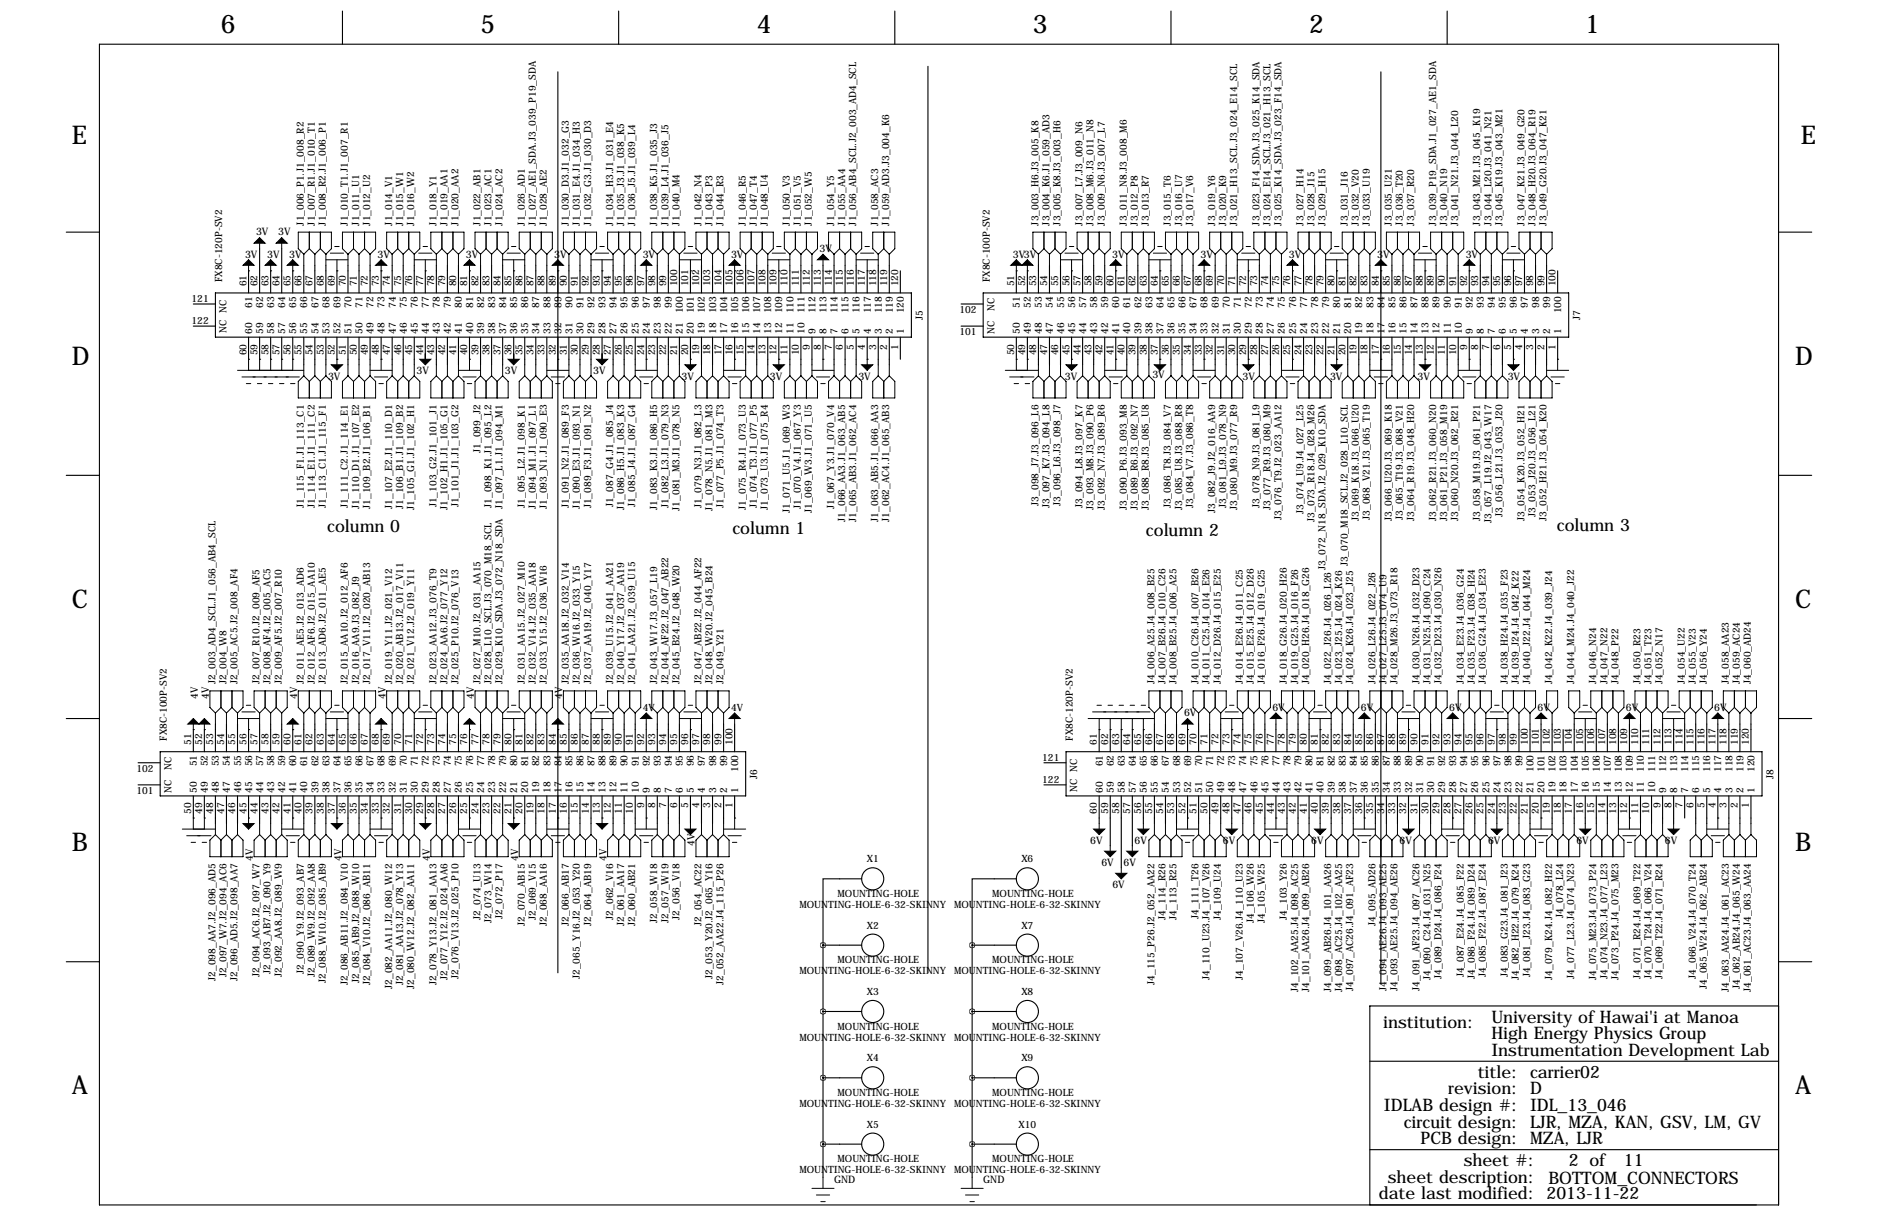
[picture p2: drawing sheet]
<svg xmlns="http://www.w3.org/2000/svg" width="432mm" height="279mm" viewBox="0 0 432 279" stroke-linecap="round" stroke-linejoin="round" font-family="sans-serif">
<defs><g id="words">
<g font-size="5.9">
<text x="50.8" y="7.6">6</text>
<text x="110.5" y="7.6">5</text>
<text x="174" y="7.6">4</text>
<text x="237.5" y="7.6">3</text>
<text x="301" y="7.6">2</text>
<text x="364.5" y="7.6">1</text>
<text x="16.5" y="33">E</text>
<text x="414" y="33">E</text>
<text x="16.5" y="83.8">D</text>
<text x="412.7" y="83.8">D</text>
<text x="16.5" y="139.7">C</text>
<text x="412.7" y="139.7">C</text>
<text x="16.5" y="195.6">B</text>
<text x="412.7" y="195.6">B</text>
<text x="16.5" y="251.5">A</text>
<text x="412.7" y="251.5">A</text>
</g>
<g font-size="4">
<text x="75.2" y="122.2">column 0</text>
<text x="168.4" y="122.6">column 1</text>
<text x="263.5" y="123.2">column 2</text>
<text x="358" y="122">column 3</text>
<text x="318" y="236.2">institution:</text>
<text x="342.9" y="238.8">High Energy Physics Group</text>
<text x="342.9" y="234.9">University of Hawai'i at Manoa</text>
<text x="342.9" y="242.6">Instrumentation Development Lab</text>
<text x="333" y="251.5">revision: D</text>
<text x="339.8" y="247.6">title: carrier02</text>
<text x="318.2" y="255.3">IDLAB design #: IDL_13_046</text>
<text x="322.8" y="259.1">circuit design: LJR, MZA, KAN, GSV, LM, GV</text>
<text x="326.6" y="262.9">PCB design: MZA, LJR</text>
<text x="336.5" y="268">sheet #:</text>
<text x="360.7" y="268">2 of</text>
<text x="373.4" y="267.9">11</text>
<text x="317" y="275.6">date last modified: 2013-11-22</text>
<text x="319.1" y="271.8">sheet description:</text>
<text x="356" y="272.1">BOTTOM_CONNECTORS</text>
</g>
<g font-size="2.4">
<text x="56.3" y="59.2">3V</text>
<text x="58.9" y="54.1">3V</text>
<text x="61.4" y="59.2">3V</text>
<text x="64" y="54.1">3V</text>
<text x="66.5" y="59.2">3V</text>
<text x="86.8" y="59.2">3V</text>
<text x="107.1" y="59.2">3V</text>
<text x="127.5" y="59.2">3V</text>
<text x="147.8" y="59.2">3V</text>
<text x="168.1" y="59.2">3V</text>
<text x="188.4" y="57.9">3V</text>
<text x="232.9" y="59.2">3V3V</text>
<text x="255.7" y="59.2">3V</text>
<text x="276" y="59.2">3V</text>
<text x="296.4" y="59.2">3V</text>
<text x="316.7" y="59.2">3V</text>
<text x="337" y="59.2">3V</text>
<text x="75.4" y="87.3">3V</text>
<text x="95.8" y="86">3V</text>
<text x="116.1" y="86">3V</text>
<text x="136.4" y="86">3V</text>
<text x="156.7" y="87.3">3V</text>
<text x="177" y="87.3">3V</text>
<text x="197.4" y="87.3">3V</text>
<text x="244.9" y="87.4">3V</text>
<text x="265" y="86.8">3V</text>
<text x="285.7" y="87.4">3V</text>
<text x="305.8" y="87.4">3V</text>
<text x="325.9" y="87.4">3V</text>
<text x="346.7" y="87.4">3V</text>
<text x="272.2" y="164.6">6V</text>
<text x="292.6" y="163.3">6V</text>
<text x="312.9" y="163.3">6V</text>
<text x="333.2" y="163.3">6V</text>
<text x="353.5" y="163.3">6V</text>
<text x="373.8" y="163.3">6V</text>
<text x="394.2" y="163.3">6V</text>
<text x="250.7" y="193.9">6V</text>
<text x="260.9" y="193.9">6V</text>
<text x="281.2" y="193.9">6V</text>
<text x="301.5" y="193.9">6V</text>
<text x="321.8" y="193.9">6V</text>
<text x="342.1" y="193.9">6V</text>
<text x="362.5" y="193.9">6V</text>
<text x="382.8" y="193.9">6V</text>
<text x="253.2" y="199">6V</text>
<text x="258.3" y="199">6V</text>
<text x="255.8" y="204.1">6V</text>
<text x="191.8" y="271.8">GND</text>
<text x="226.1" y="271.8">GND</text>
</g>
<g font-size="2.3">
<text x="69.8" y="51.8" transform="rotate(-90 69.8 51.8)">J1_006_P1.J1_008_R2</text>
<text x="72.4" y="51.8" transform="rotate(-90 72.4 51.8)">J1_007_R1.J1_010_T1</text>
<text x="74.9" y="51.8" transform="rotate(-90 74.9 51.8)">J1_008_R2.J1_006_P1</text>
<text x="80" y="51.8" transform="rotate(-90 80 51.8)">J1_010_T1.J1_007_R1</text>
<text x="82.5" y="51.8" transform="rotate(-90 82.5 51.8)">J1_011_U1</text>
<text x="85.1" y="51.8" transform="rotate(-90 85.1 51.8)">J1_012_U2</text>
<text x="90.2" y="51.8" transform="rotate(-90 90.2 51.8)">J1_014_V1</text>
<text x="92.7" y="51.8" transform="rotate(-90 92.7 51.8)">J1_015_W1</text>
<text x="95.2" y="51.8" transform="rotate(-90 95.2 51.8)">J1_016_W2</text>
<text x="100.3" y="51.8" transform="rotate(-90 100.3 51.8)">J1_018_Y1</text>
<text x="102.9" y="51.8" transform="rotate(-90 102.9 51.8)">J1_019_AA1</text>
<text x="105.4" y="51.8" transform="rotate(-90 105.4 51.8)">J1_020_AA2</text>
<text x="110.5" y="51.8" transform="rotate(-90 110.5 51.8)">J1_022_AB1</text>
<text x="113" y="51.8" transform="rotate(-90 113 51.8)">J1_023_AC1</text>
<text x="115.6" y="51.8" transform="rotate(-90 115.6 51.8)">J1_024_AC2</text>
<text x="120.6" y="51.8" transform="rotate(-90 120.6 51.8)">J1_026_AD1</text>
<text x="123.2" y="51.8" transform="rotate(-90 123.2 51.8)">J1_027_AE1_SDA.J3_039_P19_SDA</text>
<text x="125.7" y="51.8" transform="rotate(-90 125.7 51.8)">J1_028_AE2</text>
<text x="130.8" y="51.8" transform="rotate(-90 130.8 51.8)">J1_030_D3.J1_032_G3</text>
<text x="133.3" y="51.8" transform="rotate(-90 133.3 51.8)">J1_031_E4.J1_034_H3</text>
<text x="135.9" y="51.8" transform="rotate(-90 135.9 51.8)">J1_032_G3.J1_030_D3</text>
<text x="141" y="51.8" transform="rotate(-90 141 51.8)">J1_034_H3.J1_031_E4</text>
<text x="143.5" y="51.8" transform="rotate(-90 143.5 51.8)">J1_035_J3.J1_038_K5</text>
<text x="146" y="51.8" transform="rotate(-90 146 51.8)">J1_036_J5.J1_039_L4</text>
<text x="151.1" y="51.8" transform="rotate(-90 151.1 51.8)">J1_038_K5.J1_035_J3</text>
<text x="153.7" y="51.8" transform="rotate(-90 153.7 51.8)">J1_039_L4.J1_036_J5</text>
<text x="156.2" y="51.8" transform="rotate(-90 156.2 51.8)">J1_040_M4</text>
<text x="161.3" y="51.8" transform="rotate(-90 161.3 51.8)">J1_042_N4</text>
<text x="163.8" y="51.8" transform="rotate(-90 163.8 51.8)">J1_043_P3</text>
<text x="166.4" y="51.8" transform="rotate(-90 166.4 51.8)">J1_044_R3</text>
<text x="171.4" y="51.8" transform="rotate(-90 171.4 51.8)">J1_046_R5</text>
<text x="174" y="51.8" transform="rotate(-90 174 51.8)">J1_047_T4</text>
<text x="176.5" y="51.8" transform="rotate(-90 176.5 51.8)">J1_048_U4</text>
<text x="181.6" y="51.8" transform="rotate(-90 181.6 51.8)">J1_050_V3</text>
<text x="184.1" y="51.8" transform="rotate(-90 184.1 51.8)">J1_051_V5</text>
<text x="186.7" y="51.8" transform="rotate(-90 186.7 51.8)">J1_052_W5</text>
<text x="191.8" y="51.8" transform="rotate(-90 191.8 51.8)">J1_054_Y5</text>
<text x="194.3" y="51.8" transform="rotate(-90 194.3 51.8)">J1_055_AA4</text>
<text x="196.8" y="51.8" transform="rotate(-90 196.8 51.8)">J1_056_AB4_SCL.J2_003_AD4_SCL</text>
<text x="201.9" y="51.8" transform="rotate(-90 201.9 51.8)">J1_058_AC3</text>
<text x="204.5" y="51.8" transform="rotate(-90 204.5 51.8)">J1_059_AD3.J3_004_K6</text>
<text x="238.8" y="51.8" transform="rotate(-90 238.8 51.8)">J3_003_H6.J3_005_K8</text>
<text x="241.3" y="51.8" transform="rotate(-90 241.3 51.8)">J3_004_K6.J1_059_AD3</text>
<text x="243.8" y="51.8" transform="rotate(-90 243.8 51.8)">J3_005_K8.J3_003_H6</text>
<text x="248.9" y="51.8" transform="rotate(-90 248.9 51.8)">J3_007_L7.J3_009_N6</text>
<text x="251.5" y="51.8" transform="rotate(-90 251.5 51.8)">J3_008_M6.J3_011_N8</text>
<text x="254" y="51.8" transform="rotate(-90 254 51.8)">J3_009_N6.J3_007_L7</text>
<text x="259.1" y="51.8" transform="rotate(-90 259.1 51.8)">J3_011_N8.J3_008_M6</text>
<text x="261.6" y="51.8" transform="rotate(-90 261.6 51.8)">J3_012_P8</text>
<text x="264.2" y="51.8" transform="rotate(-90 264.2 51.8)">J3_013_R7</text>
<text x="269.2" y="51.8" transform="rotate(-90 269.2 51.8)">J3_015_T6</text>
<text x="271.8" y="51.8" transform="rotate(-90 271.8 51.8)">J3_016_U7</text>
<text x="274.3" y="51.8" transform="rotate(-90 274.3 51.8)">J3_017_V6</text>
<text x="279.4" y="51.8" transform="rotate(-90 279.4 51.8)">J3_019_Y6</text>
<text x="281.9" y="51.8" transform="rotate(-90 281.9 51.8)">J3_020_K9</text>
<text x="284.5" y="51.8" transform="rotate(-90 284.5 51.8)">J3_021_H13_SCL.J3_024_E14_SCL</text>
<text x="289.6" y="51.8" transform="rotate(-90 289.6 51.8)">J3_023_F14_SDA.J3_025_K14_SDA</text>
<text x="292.1" y="51.8" transform="rotate(-90 292.1 51.8)">J3_024_E14_SCL.J3_021_H13_SCL</text>
<text x="294.6" y="51.8" transform="rotate(-90 294.6 51.8)">J3_025_K14_SDA.J3_023_F14_SDA</text>
<text x="299.7" y="51.8" transform="rotate(-90 299.7 51.8)">J3_027_H14</text>
<text x="302.3" y="51.8" transform="rotate(-90 302.3 51.8)">J3_028_J15</text>
<text x="304.8" y="51.8" transform="rotate(-90 304.8 51.8)">J3_029_H15</text>
<text x="309.9" y="51.8" transform="rotate(-90 309.9 51.8)">J3_031_J16</text>
<text x="312.4" y="51.8" transform="rotate(-90 312.4 51.8)">J3_032_V20</text>
<text x="315" y="51.8" transform="rotate(-90 315 51.8)">J3_033_U19</text>
<text x="320" y="51.8" transform="rotate(-90 320 51.8)">J3_035_U21</text>
<text x="322.6" y="51.8" transform="rotate(-90 322.6 51.8)">J3_036_T20</text>
<text x="325.1" y="51.8" transform="rotate(-90 325.1 51.8)">J3_037_R20</text>
<text x="330.2" y="51.8" transform="rotate(-90 330.2 51.8)">J3_039_P19_SDA.J1_027_AE1_SDA</text>
<text x="332.7" y="51.8" transform="rotate(-90 332.7 51.8)">J3_040_N19</text>
<text x="335.3" y="51.8" transform="rotate(-90 335.3 51.8)">J3_041_N21.J3_044_L20</text>
<text x="340.4" y="51.8" transform="rotate(-90 340.4 51.8)">J3_043_M21.J3_045_K19</text>
<text x="342.9" y="51.8" transform="rotate(-90 342.9 51.8)">J3_044_L20.J3_041_N21</text>
<text x="345.4" y="51.8" transform="rotate(-90 345.4 51.8)">J3_045_K19.J3_043_M21</text>
<text x="350.5" y="51.8" transform="rotate(-90 350.5 51.8)">J3_047_K21.J3_049_G20</text>
<text x="353.1" y="51.8" transform="rotate(-90 353.1 51.8)">J3_048_H20.J3_064_R19</text>
<text x="355.6" y="51.8" transform="rotate(-90 355.6 51.8)">J3_049_G20.J3_047_K21</text>
<text x="51.1" y="64.8" transform="rotate(-90 51.1 64.8)">FX8C-120P-SV2</text>
<text x="56.6" y="65.8" transform="rotate(-90 56.6 65.8)">61</text>
<text x="59.2" y="65.8" transform="rotate(-90 59.2 65.8)">62</text>
<text x="61.7" y="65.8" transform="rotate(-90 61.7 65.8)">63</text>
<text x="64.3" y="65.8" transform="rotate(-90 64.3 65.8)">64</text>
<text x="66.8" y="65.8" transform="rotate(-90 66.8 65.8)">65</text>
<text x="69.3" y="65.8" transform="rotate(-90 69.3 65.8)">66</text>
<text x="71.9" y="65.8" transform="rotate(-90 71.9 65.8)">67</text>
<text x="74.4" y="65.8" transform="rotate(-90 74.4 65.8)">68</text>
<text x="77" y="65.8" transform="rotate(-90 77 65.8)">69</text>
<text x="79.5" y="65.8" transform="rotate(-90 79.5 65.8)">70</text>
<text x="82" y="65.8" transform="rotate(-90 82 65.8)">71</text>
<text x="84.6" y="65.8" transform="rotate(-90 84.6 65.8)">72</text>
<text x="87.1" y="65.8" transform="rotate(-90 87.1 65.8)">73</text>
<text x="89.7" y="65.8" transform="rotate(-90 89.7 65.8)">74</text>
<text x="92.2" y="65.8" transform="rotate(-90 92.2 65.8)">75</text>
<text x="94.7" y="65.8" transform="rotate(-90 94.7 65.8)">76</text>
<text x="97.3" y="65.8" transform="rotate(-90 97.3 65.8)">77</text>
<text x="99.8" y="65.8" transform="rotate(-90 99.8 65.8)">78</text>
<text x="102.4" y="65.8" transform="rotate(-90 102.4 65.8)">79</text>
<text x="104.9" y="65.8" transform="rotate(-90 104.9 65.8)">80</text>
<text x="107.4" y="65.8" transform="rotate(-90 107.4 65.8)">81</text>
<text x="110" y="65.8" transform="rotate(-90 110 65.8)">82</text>
<text x="112.5" y="65.8" transform="rotate(-90 112.5 65.8)">83</text>
<text x="115.1" y="65.8" transform="rotate(-90 115.1 65.8)">84</text>
<text x="117.6" y="65.8" transform="rotate(-90 117.6 65.8)">85</text>
<text x="120.1" y="65.8" transform="rotate(-90 120.1 65.8)">86</text>
<text x="122.7" y="65.8" transform="rotate(-90 122.7 65.8)">87</text>
<text x="125.2" y="65.8" transform="rotate(-90 125.2 65.8)">88</text>
<text x="127.8" y="65.8" transform="rotate(-90 127.8 65.8)">89</text>
<text x="130.3" y="65.8" transform="rotate(-90 130.3 65.8)">90</text>
<text x="132.8" y="65.8" transform="rotate(-90 132.8 65.8)">91</text>
<text x="135.4" y="65.8" transform="rotate(-90 135.4 65.8)">92</text>
<text x="137.9" y="65.8" transform="rotate(-90 137.9 65.8)">93</text>
<text x="140.5" y="65.8" transform="rotate(-90 140.5 65.8)">94</text>
<text x="143" y="65.8" transform="rotate(-90 143 65.8)">95</text>
<text x="145.5" y="65.8" transform="rotate(-90 145.5 65.8)">96</text>
<text x="148.1" y="65.8" transform="rotate(-90 148.1 65.8)">97</text>
<text x="150.6" y="65.8" transform="rotate(-90 150.6 65.8)">98</text>
<text x="153.2" y="65.8" transform="rotate(-90 153.2 65.8)">99</text>
<text x="155.7" y="65.8" transform="rotate(-90 155.7 65.8)">100</text>
<text x="158.2" y="65.8" transform="rotate(-90 158.2 65.8)">101</text>
<text x="160.8" y="65.8" transform="rotate(-90 160.8 65.8)">102</text>
<text x="163.3" y="65.8" transform="rotate(-90 163.3 65.8)">103</text>
<text x="165.9" y="65.8" transform="rotate(-90 165.9 65.8)">104</text>
<text x="168.4" y="65.8" transform="rotate(-90 168.4 65.8)">105</text>
<text x="170.9" y="65.8" transform="rotate(-90 170.9 65.8)">106</text>
<text x="173.5" y="65.8" transform="rotate(-90 173.5 65.8)">107</text>
<text x="176" y="65.8" transform="rotate(-90 176 65.8)">108</text>
<text x="178.6" y="65.8" transform="rotate(-90 178.6 65.8)">109</text>
<text x="181.1" y="65.8" transform="rotate(-90 181.1 65.8)">110</text>
<text x="183.6" y="65.8" transform="rotate(-90 183.6 65.8)">111</text>
<text x="186.2" y="65.8" transform="rotate(-90 186.2 65.8)">112</text>
<text x="188.7" y="65.8" transform="rotate(-90 188.7 65.8)">113</text>
<text x="191.3" y="65.8" transform="rotate(-90 191.3 65.8)">114</text>
<text x="193.8" y="65.8" transform="rotate(-90 193.8 65.8)">115</text>
<text x="196.3" y="65.8" transform="rotate(-90 196.3 65.8)">116</text>
<text x="198.9" y="65.8" transform="rotate(-90 198.9 65.8)">117</text>
<text x="201.4" y="65.8" transform="rotate(-90 201.4 65.8)">118</text>
<text x="204" y="65.8" transform="rotate(-90 204 65.8)">119</text>
<text x="206.5" y="65.8" transform="rotate(-90 206.5 65.8)">120</text>
<text x="227.6" y="64.8" transform="rotate(-90 227.6 64.8)">FX8C-100P-SV2</text>
<text x="233.2" y="65.8" transform="rotate(-90 233.2 65.8)">51</text>
<text x="235.7" y="65.8" transform="rotate(-90 235.7 65.8)">52</text>
<text x="238.3" y="65.8" transform="rotate(-90 238.3 65.8)">53</text>
<text x="240.8" y="65.8" transform="rotate(-90 240.8 65.8)">54</text>
<text x="243.3" y="65.8" transform="rotate(-90 243.3 65.8)">55</text>
<text x="245.9" y="65.8" transform="rotate(-90 245.9 65.8)">56</text>
<text x="248.4" y="65.8" transform="rotate(-90 248.4 65.8)">57</text>
<text x="251" y="65.8" transform="rotate(-90 251 65.8)">58</text>
<text x="253.5" y="65.8" transform="rotate(-90 253.5 65.8)">59</text>
<text x="256" y="65.8" transform="rotate(-90 256 65.8)">60</text>
<text x="258.6" y="65.8" transform="rotate(-90 258.6 65.8)">61</text>
<text x="261.1" y="65.8" transform="rotate(-90 261.1 65.8)">62</text>
<text x="263.7" y="65.8" transform="rotate(-90 263.7 65.8)">63</text>
<text x="266.2" y="65.8" transform="rotate(-90 266.2 65.8)">64</text>
<text x="268.7" y="65.8" transform="rotate(-90 268.7 65.8)">65</text>
<text x="271.3" y="65.8" transform="rotate(-90 271.3 65.8)">66</text>
<text x="273.8" y="65.8" transform="rotate(-90 273.8 65.8)">67</text>
<text x="276.4" y="65.8" transform="rotate(-90 276.4 65.8)">68</text>
<text x="278.9" y="65.8" transform="rotate(-90 278.9 65.8)">69</text>
<text x="281.4" y="65.8" transform="rotate(-90 281.4 65.8)">70</text>
<text x="284" y="65.8" transform="rotate(-90 284 65.8)">71</text>
<text x="286.5" y="65.8" transform="rotate(-90 286.5 65.8)">72</text>
<text x="289.1" y="65.8" transform="rotate(-90 289.1 65.8)">73</text>
<text x="291.6" y="65.8" transform="rotate(-90 291.6 65.8)">74</text>
<text x="294.1" y="65.8" transform="rotate(-90 294.1 65.8)">75</text>
<text x="296.7" y="65.8" transform="rotate(-90 296.7 65.8)">76</text>
<text x="299.2" y="65.8" transform="rotate(-90 299.2 65.8)">77</text>
<text x="301.8" y="65.8" transform="rotate(-90 301.8 65.8)">78</text>
<text x="304.3" y="65.8" transform="rotate(-90 304.3 65.8)">79</text>
<text x="306.8" y="65.8" transform="rotate(-90 306.8 65.8)">80</text>
<text x="309.4" y="65.8" transform="rotate(-90 309.4 65.8)">81</text>
<text x="311.9" y="65.8" transform="rotate(-90 311.9 65.8)">82</text>
<text x="314.5" y="65.8" transform="rotate(-90 314.5 65.8)">83</text>
<text x="317" y="65.8" transform="rotate(-90 317 65.8)">84</text>
<text x="319.5" y="65.8" transform="rotate(-90 319.5 65.8)">85</text>
<text x="322.1" y="65.8" transform="rotate(-90 322.1 65.8)">86</text>
<text x="324.6" y="65.8" transform="rotate(-90 324.6 65.8)">87</text>
<text x="327.2" y="65.8" transform="rotate(-90 327.2 65.8)">88</text>
<text x="329.7" y="65.8" transform="rotate(-90 329.7 65.8)">89</text>
<text x="332.2" y="65.8" transform="rotate(-90 332.2 65.8)">90</text>
<text x="334.8" y="65.8" transform="rotate(-90 334.8 65.8)">91</text>
<text x="337.3" y="65.8" transform="rotate(-90 337.3 65.8)">92</text>
<text x="339.9" y="65.8" transform="rotate(-90 339.9 65.8)">93</text>
<text x="342.4" y="65.8" transform="rotate(-90 342.4 65.8)">94</text>
<text x="344.9" y="65.8" transform="rotate(-90 344.9 65.8)">95</text>
<text x="347.5" y="65.8" transform="rotate(-90 347.5 65.8)">96</text>
<text x="350" y="65.8" transform="rotate(-90 350 65.8)">97</text>
<text x="352.6" y="65.8" transform="rotate(-90 352.6 65.8)">98</text>
<text x="355.1" y="65.8" transform="rotate(-90 355.1 65.8)">99</text>
<text x="357.6" y="65.8" transform="rotate(-90 357.6 65.8)">100</text>
<text x="44.1" y="69.3">121</text>
<text x="58" y="70.7" transform="rotate(-90 58 70.7)">61</text>
<text x="60.5" y="70.7" transform="rotate(-90 60.5 70.7)">62</text>
<text x="63" y="70.7" transform="rotate(-90 63 70.7)">63</text>
<text x="65.6" y="70.7" transform="rotate(-90 65.6 70.7)">64</text>
<text x="68.1" y="70.7" transform="rotate(-90 68.1 70.7)">65</text>
<text x="70.7" y="70.7" transform="rotate(-90 70.7 70.7)">66</text>
<text x="73.2" y="70.7" transform="rotate(-90 73.2 70.7)">67</text>
<text x="75.7" y="70.7" transform="rotate(-90 75.7 70.7)">68</text>
<text x="78.3" y="70.7" transform="rotate(-90 78.3 70.7)">69</text>
<text x="80.8" y="70.7" transform="rotate(-90 80.8 70.7)">70</text>
<text x="83.4" y="70.7" transform="rotate(-90 83.4 70.7)">71</text>
<text x="85.9" y="70.7" transform="rotate(-90 85.9 70.7)">72</text>
<text x="88.4" y="70.7" transform="rotate(-90 88.4 70.7)">73</text>
<text x="91" y="70.7" transform="rotate(-90 91 70.7)">74</text>
<text x="93.5" y="70.7" transform="rotate(-90 93.5 70.7)">75</text>
<text x="96.1" y="70.7" transform="rotate(-90 96.1 70.7)">76</text>
<text x="98.6" y="70.7" transform="rotate(-90 98.6 70.7)">77</text>
<text x="101.1" y="70.7" transform="rotate(-90 101.1 70.7)">78</text>
<text x="103.7" y="70.7" transform="rotate(-90 103.7 70.7)">79</text>
<text x="106.2" y="70.7" transform="rotate(-90 106.2 70.7)">80</text>
<text x="108.8" y="70.7" transform="rotate(-90 108.8 70.7)">81</text>
<text x="111.3" y="70.7" transform="rotate(-90 111.3 70.7)">82</text>
<text x="113.8" y="70.7" transform="rotate(-90 113.8 70.7)">83</text>
<text x="116.4" y="70.7" transform="rotate(-90 116.4 70.7)">84</text>
<text x="118.9" y="70.7" transform="rotate(-90 118.9 70.7)">85</text>
<text x="121.5" y="70.7" transform="rotate(-90 121.5 70.7)">86</text>
<text x="124" y="70.7" transform="rotate(-90 124 70.7)">87</text>
<text x="126.5" y="70.7" transform="rotate(-90 126.5 70.7)">88</text>
<text x="129.1" y="70.7" transform="rotate(-90 129.1 70.7)">89</text>
<text x="131.6" y="70.7" transform="rotate(-90 131.6 70.7)">90</text>
<text x="134.2" y="70.7" transform="rotate(-90 134.2 70.7)">91</text>
<text x="136.7" y="70.7" transform="rotate(-90 136.7 70.7)">92</text>
<text x="139.2" y="70.7" transform="rotate(-90 139.2 70.7)">93</text>
<text x="141.8" y="70.7" transform="rotate(-90 141.8 70.7)">94</text>
<text x="144.3" y="70.7" transform="rotate(-90 144.3 70.7)">95</text>
<text x="146.9" y="70.7" transform="rotate(-90 146.9 70.7)">96</text>
<text x="149.4" y="70.7" transform="rotate(-90 149.4 70.7)">97</text>
<text x="151.9" y="70.7" transform="rotate(-90 151.9 70.7)">98</text>
<text x="154.5" y="70.7" transform="rotate(-90 154.5 70.7)">99</text>
<text x="220.6" y="72">102</text>
<text x="228.6" y="71.5" transform="rotate(-90 228.6 71.5)">NC</text>
<text x="234.5" y="70.7" transform="rotate(-90 234.5 70.7)">51</text>
<text x="237" y="70.7" transform="rotate(-90 237 70.7)">52</text>
<text x="239.6" y="70.7" transform="rotate(-90 239.6 70.7)">53</text>
<text x="242.1" y="70.7" transform="rotate(-90 242.1 70.7)">54</text>
<text x="244.6" y="70.7" transform="rotate(-90 244.6 70.7)">55</text>
<text x="247.2" y="70.7" transform="rotate(-90 247.2 70.7)">56</text>
<text x="249.7" y="70.7" transform="rotate(-90 249.7 70.7)">57</text>
<text x="252.3" y="70.7" transform="rotate(-90 252.3 70.7)">58</text>
<text x="254.8" y="70.7" transform="rotate(-90 254.8 70.7)">59</text>
<text x="257.3" y="70.7" transform="rotate(-90 257.3 70.7)">60</text>
<text x="259.9" y="70.7" transform="rotate(-90 259.9 70.7)">61</text>
<text x="262.4" y="70.7" transform="rotate(-90 262.4 70.7)">62</text>
<text x="265" y="70.7" transform="rotate(-90 265 70.7)">63</text>
<text x="267.5" y="70.7" transform="rotate(-90 267.5 70.7)">64</text>
<text x="270" y="70.7" transform="rotate(-90 270 70.7)">65</text>
<text x="272.6" y="70.7" transform="rotate(-90 272.6 70.7)">66</text>
<text x="275.1" y="70.7" transform="rotate(-90 275.1 70.7)">67</text>
<text x="277.7" y="70.7" transform="rotate(-90 277.7 70.7)">68</text>
<text x="280.2" y="70.7" transform="rotate(-90 280.2 70.7)">69</text>
<text x="282.7" y="70.7" transform="rotate(-90 282.7 70.7)">70</text>
<text x="285.3" y="70.7" transform="rotate(-90 285.3 70.7)">71</text>
<text x="287.8" y="70.7" transform="rotate(-90 287.8 70.7)">72</text>
<text x="290.4" y="70.7" transform="rotate(-90 290.4 70.7)">73</text>
<text x="292.9" y="70.7" transform="rotate(-90 292.9 70.7)">74</text>
<text x="295.4" y="70.7" transform="rotate(-90 295.4 70.7)">75</text>
<text x="298" y="70.7" transform="rotate(-90 298 70.7)">76</text>
<text x="300.5" y="70.7" transform="rotate(-90 300.5 70.7)">77</text>
<text x="303.1" y="70.7" transform="rotate(-90 303.1 70.7)">78</text>
<text x="305.6" y="70.7" transform="rotate(-90 305.6 70.7)">79</text>
<text x="308.1" y="70.7" transform="rotate(-90 308.1 70.7)">80</text>
<text x="310.7" y="70.7" transform="rotate(-90 310.7 70.7)">81</text>
<text x="313.2" y="70.7" transform="rotate(-90 313.2 70.7)">82</text>
<text x="315.8" y="70.7" transform="rotate(-90 315.8 70.7)">83</text>
<text x="318.3" y="70.7" transform="rotate(-90 318.3 70.7)">84</text>
<text x="320.8" y="70.7" transform="rotate(-90 320.8 70.7)">85</text>
<text x="323.4" y="70.7" transform="rotate(-90 323.4 70.7)">86</text>
<text x="325.9" y="70.7" transform="rotate(-90 325.9 70.7)">87</text>
<text x="328.5" y="70.7" transform="rotate(-90 328.5 70.7)">88</text>
<text x="331" y="70.7" transform="rotate(-90 331 70.7)">89</text>
<text x="333.5" y="70.7" transform="rotate(-90 333.5 70.7)">90</text>
<text x="336.1" y="70.7" transform="rotate(-90 336.1 70.7)">91</text>
<text x="338.6" y="70.7" transform="rotate(-90 338.6 70.7)">92</text>
<text x="341.2" y="70.7" transform="rotate(-90 341.2 70.7)">93</text>
<text x="343.7" y="70.7" transform="rotate(-90 343.7 70.7)">94</text>
<text x="346.2" y="70.7" transform="rotate(-90 346.2 70.7)">95</text>
<text x="348.8" y="70.7" transform="rotate(-90 348.8 70.7)">96</text>
<text x="351.3" y="70.7" transform="rotate(-90 351.3 70.7)">97</text>
<text x="353.9" y="70.7" transform="rotate(-90 353.9 70.7)">98</text>
<text x="356.4" y="70.7" transform="rotate(-90 356.4 70.7)">99</text>
<text x="44.1" y="74.4">122</text>
<text x="52.1" y="76.5" transform="rotate(-90 52.1 76.5)">NC NC</text>
<text x="58" y="76.7" transform="rotate(-90 58 76.7)">60</text>
<text x="60.5" y="76.7" transform="rotate(-90 60.5 76.7)">59</text>
<text x="63" y="76.7" transform="rotate(-90 63 76.7)">58</text>
<text x="65.6" y="76.7" transform="rotate(-90 65.6 76.7)">57</text>
<text x="68.1" y="76.7" transform="rotate(-90 68.1 76.7)">56</text>
<text x="70.7" y="76.7" transform="rotate(-90 70.7 76.7)">55</text>
<text x="73.2" y="76.7" transform="rotate(-90 73.2 76.7)">54</text>
<text x="75.7" y="76.7" transform="rotate(-90 75.7 76.7)">53</text>
<text x="78.3" y="76.7" transform="rotate(-90 78.3 76.7)">52</text>
<text x="80.8" y="76.7" transform="rotate(-90 80.8 76.7)">51</text>
<text x="83.4" y="76.7" transform="rotate(-90 83.4 76.7)">50</text>
<text x="85.9" y="76.7" transform="rotate(-90 85.9 76.7)">49</text>
<text x="88.4" y="76.7" transform="rotate(-90 88.4 76.7)">48</text>
<text x="91" y="76.7" transform="rotate(-90 91 76.7)">47</text>
<text x="93.5" y="76.7" transform="rotate(-90 93.5 76.7)">46</text>
<text x="96.1" y="76.7" transform="rotate(-90 96.1 76.7)">45</text>
<text x="98.6" y="76.7" transform="rotate(-90 98.6 76.7)">44</text>
<text x="101.1" y="76.7" transform="rotate(-90 101.1 76.7)">43</text>
<text x="103.7" y="76.7" transform="rotate(-90 103.7 76.7)">42</text>
<text x="106.2" y="76.7" transform="rotate(-90 106.2 76.7)">41</text>
<text x="108.8" y="76.7" transform="rotate(-90 108.8 76.7)">40</text>
<text x="111.3" y="76.7" transform="rotate(-90 111.3 76.7)">39</text>
<text x="113.8" y="76.7" transform="rotate(-90 113.8 76.7)">38</text>
<text x="116.4" y="76.7" transform="rotate(-90 116.4 76.7)">37</text>
<text x="118.9" y="76.7" transform="rotate(-90 118.9 76.7)">36</text>
<text x="121.5" y="76.7" transform="rotate(-90 121.5 76.7)">35</text>
<text x="124" y="76.7" transform="rotate(-90 124 76.7)">34</text>
<text x="126.5" y="76.7" transform="rotate(-90 126.5 76.7)">33</text>
<text x="129.1" y="76.7" transform="rotate(-90 129.1 76.7)">32</text>
<text x="131.6" y="76.7" transform="rotate(-90 131.6 76.7)">31</text>
<text x="134.2" y="76.7" transform="rotate(-90 134.2 76.7)">30</text>
<text x="136.7" y="76.7" transform="rotate(-90 136.7 76.7)">29</text>
<text x="139.2" y="76.7" transform="rotate(-90 139.2 76.7)">28</text>
<text x="141.8" y="76.7" transform="rotate(-90 141.8 76.7)">27</text>
<text x="144.3" y="76.7" transform="rotate(-90 144.3 76.7)">26</text>
<text x="146.9" y="76.7" transform="rotate(-90 146.9 76.7)">25</text>
<text x="149.4" y="76.7" transform="rotate(-90 149.4 76.7)">24</text>
<text x="151.9" y="76.7" transform="rotate(-90 151.9 76.7)">23</text>
<text x="154.5" y="76.7" transform="rotate(-90 154.5 76.7)">22</text>
<text x="157" y="76.7" transform="rotate(-90 157 76.7)">21</text>
<text x="157" y="72" transform="rotate(-90 157 72)">100</text>
<text x="159.6" y="76.7" transform="rotate(-90 159.6 76.7)">20</text>
<text x="159.6" y="72" transform="rotate(-90 159.6 72)">101</text>
<text x="162.1" y="76.7" transform="rotate(-90 162.1 76.7)">19</text>
<text x="162.1" y="72" transform="rotate(-90 162.1 72)">102</text>
<text x="164.6" y="76.7" transform="rotate(-90 164.6 76.7)">18</text>
<text x="164.6" y="72" transform="rotate(-90 164.6 72)">103</text>
<text x="167.2" y="76.7" transform="rotate(-90 167.2 76.7)">17</text>
<text x="167.2" y="72" transform="rotate(-90 167.2 72)">104</text>
<text x="169.7" y="76.7" transform="rotate(-90 169.7 76.7)">16</text>
<text x="169.7" y="72" transform="rotate(-90 169.7 72)">105</text>
<text x="172.3" y="76.7" transform="rotate(-90 172.3 76.7)">15</text>
<text x="172.3" y="72" transform="rotate(-90 172.3 72)">106</text>
<text x="174.8" y="76.7" transform="rotate(-90 174.8 76.7)">14</text>
<text x="174.8" y="72" transform="rotate(-90 174.8 72)">107</text>
<text x="177.3" y="76.7" transform="rotate(-90 177.3 76.7)">13</text>
<text x="177.3" y="72" transform="rotate(-90 177.3 72)">108</text>
<text x="179.9" y="76.7" transform="rotate(-90 179.9 76.7)">12</text>
<text x="179.9" y="72" transform="rotate(-90 179.9 72)">109</text>
<text x="182.4" y="76.7" transform="rotate(-90 182.4 76.7)">11</text>
<text x="182.4" y="72" transform="rotate(-90 182.4 72)">110</text>
<text x="185" y="76.7" transform="rotate(-90 185 76.7)">10</text>
<text x="185" y="72" transform="rotate(-90 185 72)">111</text>
<text x="187.5" y="76.7" transform="rotate(-90 187.5 76.7)">9</text>
<text x="187.5" y="72" transform="rotate(-90 187.5 72)">112</text>
<text x="190" y="76.7" transform="rotate(-90 190 76.7)">8</text>
<text x="190" y="72" transform="rotate(-90 190 72)">113</text>
<text x="192.6" y="76.7" transform="rotate(-90 192.6 76.7)">7</text>
<text x="192.6" y="72" transform="rotate(-90 192.6 72)">114</text>
<text x="195.1" y="76.7" transform="rotate(-90 195.1 76.7)">6</text>
<text x="195.1" y="72" transform="rotate(-90 195.1 72)">115</text>
<text x="197.7" y="76.7" transform="rotate(-90 197.7 76.7)">5</text>
<text x="197.7" y="72" transform="rotate(-90 197.7 72)">116</text>
<text x="200.2" y="76.7" transform="rotate(-90 200.2 76.7)">4</text>
<text x="200.2" y="72" transform="rotate(-90 200.2 72)">117</text>
<text x="202.7" y="76.7" transform="rotate(-90 202.7 76.7)">3</text>
<text x="202.7" y="72" transform="rotate(-90 202.7 72)">118</text>
<text x="205.3" y="76.7" transform="rotate(-90 205.3 76.7)">2</text>
<text x="205.3" y="72" transform="rotate(-90 205.3 72)">119</text>
<text x="207.8" y="76.7" transform="rotate(-90 207.8 76.7)">1</text>
<text x="207.8" y="72" transform="rotate(-90 207.8 72)">120</text>
<text x="212.2" y="73.5" transform="rotate(-90 212.2 73.5)">J5</text>
<text x="220.6" y="77.1">101</text>
<text x="228.6" y="76.8" transform="rotate(-90 228.6 76.8)">NC</text>
<text x="234.5" y="76.7" transform="rotate(-90 234.5 76.7)">50</text>
<text x="237" y="76.7" transform="rotate(-90 237 76.7)">49</text>
<text x="239.6" y="76.7" transform="rotate(-90 239.6 76.7)">48</text>
<text x="242.1" y="76.7" transform="rotate(-90 242.1 76.7)">47</text>
<text x="244.6" y="76.7" transform="rotate(-90 244.6 76.7)">46</text>
<text x="247.2" y="76.7" transform="rotate(-90 247.2 76.7)">45</text>
<text x="249.7" y="76.7" transform="rotate(-90 249.7 76.7)">44</text>
<text x="252.3" y="76.7" transform="rotate(-90 252.3 76.7)">43</text>
<text x="254.8" y="76.7" transform="rotate(-90 254.8 76.7)">42</text>
<text x="257.3" y="76.7" transform="rotate(-90 257.3 76.7)">41</text>
<text x="259.9" y="76.7" transform="rotate(-90 259.9 76.7)">40</text>
<text x="262.4" y="76.7" transform="rotate(-90 262.4 76.7)">39</text>
<text x="265" y="76.7" transform="rotate(-90 265 76.7)">38</text>
<text x="267.5" y="76.7" transform="rotate(-90 267.5 76.7)">37</text>
<text x="270" y="76.7" transform="rotate(-90 270 76.7)">36</text>
<text x="272.6" y="76.7" transform="rotate(-90 272.6 76.7)">35</text>
<text x="275.1" y="76.7" transform="rotate(-90 275.1 76.7)">34</text>
<text x="277.7" y="76.7" transform="rotate(-90 277.7 76.7)">33</text>
<text x="280.2" y="76.7" transform="rotate(-90 280.2 76.7)">32</text>
<text x="282.7" y="76.7" transform="rotate(-90 282.7 76.7)">31</text>
<text x="285.3" y="76.7" transform="rotate(-90 285.3 76.7)">30</text>
<text x="287.8" y="76.7" transform="rotate(-90 287.8 76.7)">29</text>
<text x="290.4" y="76.7" transform="rotate(-90 290.4 76.7)">28</text>
<text x="292.9" y="76.7" transform="rotate(-90 292.9 76.7)">27</text>
<text x="295.4" y="76.7" transform="rotate(-90 295.4 76.7)">26</text>
<text x="298" y="76.7" transform="rotate(-90 298 76.7)">25</text>
<text x="300.5" y="76.7" transform="rotate(-90 300.5 76.7)">24</text>
<text x="303.1" y="76.7" transform="rotate(-90 303.1 76.7)">23</text>
<text x="305.6" y="76.7" transform="rotate(-90 305.6 76.7)">22</text>
<text x="308.1" y="76.7" transform="rotate(-90 308.1 76.7)">21</text>
<text x="310.7" y="76.7" transform="rotate(-90 310.7 76.7)">20</text>
<text x="313.2" y="76.7" transform="rotate(-90 313.2 76.7)">19</text>
<text x="315.8" y="76.7" transform="rotate(-90 315.8 76.7)">18</text>
<text x="318.3" y="76.7" transform="rotate(-90 318.3 76.7)">17</text>
<text x="320.8" y="76.7" transform="rotate(-90 320.8 76.7)">16</text>
<text x="323.4" y="76.7" transform="rotate(-90 323.4 76.7)">15</text>
<text x="325.9" y="76.7" transform="rotate(-90 325.9 76.7)">14</text>
<text x="328.5" y="76.7" transform="rotate(-90 328.5 76.7)">13</text>
<text x="331" y="76.7" transform="rotate(-90 331 76.7)">12</text>
<text x="333.5" y="76.7" transform="rotate(-90 333.5 76.7)">11</text>
<text x="336.1" y="76.7" transform="rotate(-90 336.1 76.7)">10</text>
<text x="338.6" y="76.7" transform="rotate(-90 338.6 76.7)">9</text>
<text x="341.2" y="76.7" transform="rotate(-90 341.2 76.7)">8</text>
<text x="343.7" y="76.7" transform="rotate(-90 343.7 76.7)">7</text>
<text x="346.2" y="76.7" transform="rotate(-90 346.2 76.7)">6</text>
<text x="348.8" y="76.7" transform="rotate(-90 348.8 76.7)">5</text>
<text x="351.3" y="76.7" transform="rotate(-90 351.3 76.7)">4</text>
<text x="353.9" y="76.7" transform="rotate(-90 353.9 76.7)">3</text>
<text x="356.4" y="76.7" transform="rotate(-90 356.4 76.7)">2</text>
<text x="358.9" y="76.7" transform="rotate(-90 358.9 76.7)">1</text>
<text x="358.9" y="72" transform="rotate(-90 358.9 72)">100</text>
<text x="363.3" y="73.5" transform="rotate(-90 363.3 73.5)">J7</text>
<text x="56.6" y="81.6" transform="rotate(-90 56.6 81.6)">60</text>
<text x="59.2" y="81.6" transform="rotate(-90 59.2 81.6)">59</text>
<text x="61.7" y="81.6" transform="rotate(-90 61.7 81.6)">58</text>
<text x="64.3" y="81.6" transform="rotate(-90 64.3 81.6)">57</text>
<text x="66.8" y="81.6" transform="rotate(-90 66.8 81.6)">56</text>
<text x="69.3" y="81.6" transform="rotate(-90 69.3 81.6)">55</text>
<text x="71.9" y="81.6" transform="rotate(-90 71.9 81.6)">54</text>
<text x="74.4" y="81.6" transform="rotate(-90 74.4 81.6)">53</text>
<text x="77" y="81.6" transform="rotate(-90 77 81.6)">52</text>
<text x="79.5" y="81.6" transform="rotate(-90 79.5 81.6)">51</text>
<text x="82" y="81.6" transform="rotate(-90 82 81.6)">50</text>
<text x="84.6" y="81.6" transform="rotate(-90 84.6 81.6)">49</text>
<text x="87.1" y="81.6" transform="rotate(-90 87.1 81.6)">48</text>
<text x="89.7" y="81.6" transform="rotate(-90 89.7 81.6)">47</text>
<text x="92.2" y="81.6" transform="rotate(-90 92.2 81.6)">46</text>
<text x="94.7" y="81.6" transform="rotate(-90 94.7 81.6)">45</text>
<text x="97.3" y="81.6" transform="rotate(-90 97.3 81.6)">44</text>
<text x="99.8" y="81.6" transform="rotate(-90 99.8 81.6)">43</text>
<text x="102.4" y="81.6" transform="rotate(-90 102.4 81.6)">42</text>
<text x="104.9" y="81.6" transform="rotate(-90 104.9 81.6)">41</text>
<text x="107.4" y="81.6" transform="rotate(-90 107.4 81.6)">40</text>
<text x="110" y="81.6" transform="rotate(-90 110 81.6)">39</text>
<text x="112.5" y="81.6" transform="rotate(-90 112.5 81.6)">38</text>
<text x="115.1" y="81.6" transform="rotate(-90 115.1 81.6)">37</text>
<text x="117.6" y="81.6" transform="rotate(-90 117.6 81.6)">36</text>
<text x="120.1" y="81.6" transform="rotate(-90 120.1 81.6)">35</text>
<text x="122.7" y="81.6" transform="rotate(-90 122.7 81.6)">34</text>
<text x="125.2" y="81.6" transform="rotate(-90 125.2 81.6)">33</text>
<text x="127.8" y="81.6" transform="rotate(-90 127.8 81.6)">32</text>
<text x="130.3" y="81.6" transform="rotate(-90 130.3 81.6)">31</text>
<text x="132.8" y="81.6" transform="rotate(-90 132.8 81.6)">30</text>
<text x="135.4" y="81.6" transform="rotate(-90 135.4 81.6)">29</text>
<text x="137.9" y="81.6" transform="rotate(-90 137.9 81.6)">28</text>
<text x="140.5" y="81.6" transform="rotate(-90 140.5 81.6)">27</text>
<text x="143" y="81.6" transform="rotate(-90 143 81.6)">26</text>
<text x="145.5" y="81.6" transform="rotate(-90 145.5 81.6)">25</text>
<text x="148.1" y="81.6" transform="rotate(-90 148.1 81.6)">24</text>
<text x="150.6" y="81.6" transform="rotate(-90 150.6 81.6)">23</text>
<text x="153.2" y="81.6" transform="rotate(-90 153.2 81.6)">22</text>
<text x="155.7" y="81.6" transform="rotate(-90 155.7 81.6)">21</text>
<text x="158.2" y="81.6" transform="rotate(-90 158.2 81.6)">20</text>
<text x="160.8" y="81.6" transform="rotate(-90 160.8 81.6)">19</text>
<text x="163.3" y="81.6" transform="rotate(-90 163.3 81.6)">18</text>
<text x="165.9" y="81.6" transform="rotate(-90 165.9 81.6)">17</text>
<text x="168.4" y="81.6" transform="rotate(-90 168.4 81.6)">16</text>
<text x="170.9" y="81.6" transform="rotate(-90 170.9 81.6)">15</text>
<text x="173.5" y="81.6" transform="rotate(-90 173.5 81.6)">14</text>
<text x="176" y="81.6" transform="rotate(-90 176 81.6)">13</text>
<text x="178.6" y="81.6" transform="rotate(-90 178.6 81.6)">12</text>
<text x="181.1" y="81.6" transform="rotate(-90 181.1 81.6)">11</text>
<text x="183.6" y="81.6" transform="rotate(-90 183.6 81.6)">10</text>
<text x="186.2" y="80.3" transform="rotate(-90 186.2 80.3)">9</text>
<text x="188.7" y="80.3" transform="rotate(-90 188.7 80.3)">8</text>
<text x="191.3" y="80.3" transform="rotate(-90 191.3 80.3)">7</text>
<text x="193.8" y="80.3" transform="rotate(-90 193.8 80.3)">6</text>
<text x="196.3" y="80.3" transform="rotate(-90 196.3 80.3)">5</text>
<text x="198.9" y="80.3" transform="rotate(-90 198.9 80.3)">4</text>
<text x="201.4" y="80.3" transform="rotate(-90 201.4 80.3)">3</text>
<text x="204" y="80.3" transform="rotate(-90 204 80.3)">2</text>
<text x="206.5" y="80.3" transform="rotate(-90 206.5 80.3)">1</text>
<text x="233.2" y="81.6" transform="rotate(-90 233.2 81.6)">50</text>
<text x="235.7" y="81.6" transform="rotate(-90 235.7 81.6)">49</text>
<text x="238.3" y="81.6" transform="rotate(-90 238.3 81.6)">48</text>
<text x="240.8" y="81.6" transform="rotate(-90 240.8 81.6)">47</text>
<text x="243.3" y="81.6" transform="rotate(-90 243.3 81.6)">46</text>
<text x="245.9" y="81.6" transform="rotate(-90 245.9 81.6)">45</text>
<text x="248.4" y="81.6" transform="rotate(-90 248.4 81.6)">44</text>
<text x="251" y="81.6" transform="rotate(-90 251 81.6)">43</text>
<text x="253.5" y="81.6" transform="rotate(-90 253.5 81.6)">42</text>
<text x="256" y="81.6" transform="rotate(-90 256 81.6)">41</text>
<text x="258.6" y="81.6" transform="rotate(-90 258.6 81.6)">40</text>
<text x="261.1" y="81.6" transform="rotate(-90 261.1 81.6)">39</text>
<text x="263.7" y="81.6" transform="rotate(-90 263.7 81.6)">38</text>
<text x="266.2" y="81.6" transform="rotate(-90 266.2 81.6)">37</text>
<text x="268.7" y="81.6" transform="rotate(-90 268.7 81.6)">36</text>
<text x="271.3" y="81.6" transform="rotate(-90 271.3 81.6)">35</text>
<text x="273.8" y="81.6" transform="rotate(-90 273.8 81.6)">34</text>
<text x="276.4" y="81.6" transform="rotate(-90 276.4 81.6)">33</text>
<text x="278.9" y="81.6" transform="rotate(-90 278.9 81.6)">32</text>
<text x="281.4" y="81.6" transform="rotate(-90 281.4 81.6)">31</text>
<text x="284" y="81.6" transform="rotate(-90 284 81.6)">30</text>
<text x="286.5" y="81.6" transform="rotate(-90 286.5 81.6)">29</text>
<text x="289.1" y="81.6" transform="rotate(-90 289.1 81.6)">28</text>
<text x="291.6" y="81.6" transform="rotate(-90 291.6 81.6)">27</text>
<text x="294.1" y="81.6" transform="rotate(-90 294.1 81.6)">26</text>
<text x="296.7" y="81.6" transform="rotate(-90 296.7 81.6)">25</text>
<text x="299.2" y="81.6" transform="rotate(-90 299.2 81.6)">24</text>
<text x="301.8" y="81.6" transform="rotate(-90 301.8 81.6)">23</text>
<text x="304.3" y="81.6" transform="rotate(-90 304.3 81.6)">22</text>
<text x="306.8" y="81.6" transform="rotate(-90 306.8 81.6)">21</text>
<text x="309.4" y="81.6" transform="rotate(-90 309.4 81.6)">20</text>
<text x="311.9" y="81.6" transform="rotate(-90 311.9 81.6)">19</text>
<text x="314.5" y="81.6" transform="rotate(-90 314.5 81.6)">18</text>
<text x="317" y="81.6" transform="rotate(-90 317 81.6)">17</text>
<text x="319.5" y="81.6" transform="rotate(-90 319.5 81.6)">16</text>
<text x="322.1" y="81.6" transform="rotate(-90 322.1 81.6)">15</text>
<text x="324.6" y="81.6" transform="rotate(-90 324.6 81.6)">14</text>
<text x="327.2" y="81.6" transform="rotate(-90 327.2 81.6)">13</text>
<text x="329.7" y="81.6" transform="rotate(-90 329.7 81.6)">12</text>
<text x="332.2" y="81.6" transform="rotate(-90 332.2 81.6)">11</text>
<text x="334.8" y="81.6" transform="rotate(-90 334.8 81.6)">10</text>
<text x="337.3" y="80.3" transform="rotate(-90 337.3 80.3)">9</text>
<text x="339.9" y="80.3" transform="rotate(-90 339.9 80.3)">8</text>
<text x="342.4" y="80.3" transform="rotate(-90 342.4 80.3)">7</text>
<text x="344.9" y="80.3" transform="rotate(-90 344.9 80.3)">6</text>
<text x="347.5" y="80.3" transform="rotate(-90 347.5 80.3)">5</text>
<text x="350" y="80.3" transform="rotate(-90 350 80.3)">4</text>
<text x="352.6" y="80.3" transform="rotate(-90 352.6 80.3)">3</text>
<text x="355.1" y="80.3" transform="rotate(-90 355.1 80.3)">2</text>
<text x="357.6" y="80.3" transform="rotate(-90 357.6 80.3)">1</text>
<text x="110.5" y="104" transform="rotate(-90 110.5 104)">J1_099_J2</text>
<text x="69.8" y="116.7" transform="rotate(-90 69.8 116.7)">J1_115_F1.J1_113_C1</text>
<text x="72.4" y="116.8" transform="rotate(-90 72.4 116.8)">J1_114_E1.J1_111_C2</text>
<text x="74.9" y="116.7" transform="rotate(-90 74.9 116.7)">J1_113_C1.J1_115_F1</text>
<text x="80" y="116.8" transform="rotate(-90 80 116.8)">J1_111_C2.J1_114_E1</text>
<text x="82.5" y="116.9" transform="rotate(-90 82.5 116.9)">J1_110_D1.J1_107_E2</text>
<text x="85.1" y="116.9" transform="rotate(-90 85.1 116.9)">J1_109_B2.J1_106_B1</text>
<text x="90.2" y="116.9" transform="rotate(-90 90.2 116.9)">J1_107_E2.J1_110_D1</text>
<text x="92.7" y="116.9" transform="rotate(-90 92.7 116.9)">J1_106_B1.J1_109_B2</text>
<text x="95.2" y="117.2" transform="rotate(-90 95.2 117.2)">J1_105_G1.J1_102_H1</text>
<text x="100.3" y="116.6" transform="rotate(-90 100.3 116.6)">J1_103_G2.J1_101_J1</text>
<text x="102.9" y="117.2" transform="rotate(-90 102.9 117.2)">J1_102_H1.J1_105_G1</text>
<text x="105.4" y="116.6" transform="rotate(-90 105.4 116.6)">J1_101_J1.J1_103_G2</text>
<text x="113" y="116.7" transform="rotate(-90 113 116.7)">J1_098_K1.J1_095_L2</text>
<text x="115.6" y="116.9" transform="rotate(-90 115.6 116.9)">J1_097_L1.J1_094_M1</text>
<text x="120.6" y="116.7" transform="rotate(-90 120.6 116.7)">J1_095_L2.J1_098_K1</text>
<text x="123.2" y="116.9" transform="rotate(-90 123.2 116.9)">J1_094_M1.J1_097_L1</text>
<text x="125.7" y="116.9" transform="rotate(-90 125.7 116.9)">J1_093_N1.J1_090_E3</text>
<text x="130.8" y="116.8" transform="rotate(-90 130.8 116.8)">J1_091_N2.J1_089_F3</text>
<text x="133.3" y="116.9" transform="rotate(-90 133.3 116.9)">J1_090_E3.J1_093_N1</text>
<text x="135.9" y="116.8" transform="rotate(-90 135.9 116.8)">J1_089_F3.J1_091_N2</text>
<text x="141" y="116.6" transform="rotate(-90 141 116.6)">J1_087_G4.J1_085_J4</text>
<text x="143.5" y="117.1" transform="rotate(-90 143.5 117.1)">J1_086_H5.J1_083_K3</text>
<text x="146" y="116.6" transform="rotate(-90 146 116.6)">J1_085_J4.J1_087_G4</text>
<text x="151.1" y="117.1" transform="rotate(-90 151.1 117.1)">J1_083_K3.J1_086_H5</text>
<text x="153.7" y="116.8" transform="rotate(-90 153.7 116.8)">J1_082_L3.J1_079_N3</text>
<text x="156.2" y="117.3" transform="rotate(-90 156.2 117.3)">J1_081_M3.J1_078_N5</text>
<text x="161.3" y="116.8" transform="rotate(-90 161.3 116.8)">J1_079_N3.J1_082_L3</text>
<text x="163.8" y="117.3" transform="rotate(-90 163.8 117.3)">J1_078_N5.J1_081_M3</text>
<text x="166.4" y="116.7" transform="rotate(-90 166.4 116.7)">J1_077_P5.J1_074_T3</text>
<text x="171.4" y="117.1" transform="rotate(-90 171.4 117.1)">J1_075_R4.J1_073_U3</text>
<text x="174" y="116.7" transform="rotate(-90 174 116.7)">J1_074_T3.J1_077_P5</text>
<text x="176.5" y="117.1" transform="rotate(-90 176.5 117.1)">J1_073_U3.J1_075_R4</text>
<text x="181.6" y="117.9" transform="rotate(-90 181.6 117.9)">J1_071_U5.J1_069_W3</text>
<text x="184.1" y="116.9" transform="rotate(-90 184.1 116.9)">J1_070_V4.J1_067_Y3</text>
<text x="186.7" y="117.9" transform="rotate(-90 186.7 117.9)">J1_069_W3.J1_071_U5</text>
<text x="191.8" y="116.9" transform="rotate(-90 191.8 116.9)">J1_067_Y3.J1_070_V4</text>
<text x="194.3" y="119.8" transform="rotate(-90 194.3 119.8)">J1_066_AA3.J1_063_AB5</text>
<text x="196.8" y="119.8" transform="rotate(-90 196.8 119.8)">J1_065_AB3.J1_062_AC4</text>
<text x="201.9" y="119.8" transform="rotate(-90 201.9 119.8)">J1_063_AB5.J1_066_AA3</text>
<text x="204.5" y="119.8" transform="rotate(-90 204.5 119.8)">J1_062_AC4.J1_065_AB3</text>
<text x="238.8" y="116.2" transform="rotate(-90 238.8 116.2)">J3_098_J7.J3_096_L6</text>
<text x="241.3" y="116.7" transform="rotate(-90 241.3 116.7)">J3_097_K7.J3_094_L8</text>
<text x="243.8" y="116.2" transform="rotate(-90 243.8 116.2)">J3_096_L6.J3_098_J7</text>
<text x="248.9" y="116.7" transform="rotate(-90 248.9 116.7)">J3_094_L8.J3_097_K7</text>
<text x="251.5" y="117.1" transform="rotate(-90 251.5 117.1)">J3_093_M8.J3_090_P6</text>
<text x="254" y="117.1" transform="rotate(-90 254 117.1)">J3_092_N7.J3_089_R6</text>
<text x="259.1" y="117.1" transform="rotate(-90 259.1 117.1)">J3_090_P6.J3_093_M8</text>
<text x="261.6" y="117.1" transform="rotate(-90 261.6 117.1)">J3_089_R6.J3_092_N7</text>
<text x="264.2" y="117.1" transform="rotate(-90 264.2 117.1)">J3_088_R8.J3_085_U8</text>
<text x="269.2" y="116.8" transform="rotate(-90 269.2 116.8)">J3_086_T8.J3_084_V7</text>
<text x="271.8" y="117.1" transform="rotate(-90 271.8 117.1)">J3_085_U8.J3_088_R8</text>
<text x="274.3" y="116.8" transform="rotate(-90 274.3 116.8)">J3_084_V7.J3_086_T8</text>
<text x="279.4" y="117.9" transform="rotate(-90 279.4 117.9)">J3_082_J9.J2_016_AA9</text>
<text x="281.9" y="116.8" transform="rotate(-90 281.9 116.8)">J3_081_L9.J3_078_N9</text>
<text x="284.5" y="117.2" transform="rotate(-90 284.5 117.2)">J3_080_M9.J3_077_R9</text>
<text x="289.6" y="116.8" transform="rotate(-90 289.6 116.8)">J3_078_N9.J3_081_L9</text>
<text x="292.1" y="117.2" transform="rotate(-90 292.1 117.2)">J3_077_R9.J3_080_M9</text>
<text x="294.6" y="119.6" transform="rotate(-90 294.6 119.6)">J3_076_T9.J2_023_AA12</text>
<text x="299.7" y="118.1" transform="rotate(-90 299.7 118.1)">J3_074_U9.J4_027_L25</text>
<text x="302.3" y="119.8" transform="rotate(-90 302.3 119.8)">J3_073_R18.J4_028_M26</text>
<text x="312.4" y="119.7" transform="rotate(-90 312.4 119.7)">J3_069_K18.J3_066_U20</text>
<text x="315" y="119.4" transform="rotate(-90 315 119.4)">J3_068_V21.J3_065_T19</text>
<text x="320" y="119.7" transform="rotate(-90 320 119.7)">J3_066_U20.J3_069_K18</text>
<text x="322.6" y="119.4" transform="rotate(-90 322.6 119.4)">J3_065_T19.J3_068_V21</text>
<text x="325.1" y="119.7" transform="rotate(-90 325.1 119.7)">J3_064_R19.J3_048_H20</text>
<text x="330.2" y="119.7" transform="rotate(-90 330.2 119.7)">J3_062_R21.J3_060_N20</text>
<text x="332.7" y="119.7" transform="rotate(-90 332.7 119.7)">J3_061_P21.J3_058_M19</text>
<text x="335.3" y="119.7" transform="rotate(-90 335.3 119.7)">J3_060_N20.J3_062_R21</text>
<text x="340.4" y="119.7" transform="rotate(-90 340.4 119.7)">J3_058_M19.J3_061_P21</text>
<text x="345.4" y="118.8" transform="rotate(-90 345.4 118.8)">J3_056_L21.J3_053_J20</text>
<text x="350.5" y="119.7" transform="rotate(-90 350.5 119.7)">J3_054_K20.J3_052_H21</text>
<text x="353.1" y="118.8" transform="rotate(-90 353.1 118.8)">J3_053_J20.J3_056_L21</text>
<text x="355.6" y="119.7" transform="rotate(-90 355.6 119.7)">J3_052_H21.J3_054_K20</text>
<text x="342.9" y="120.1" transform="rotate(-90 342.9 120.1)">J3_057_L19.J2_043_W17</text>
<text x="304.8" y="131" transform="rotate(-90 304.8 131)">J3_072_N18_SDA.J2_029_K10_SDA</text>
<text x="309.9" y="130.1" transform="rotate(-90 309.9 130.1)">J3_070_M18_SCL.J2_028_L10_SCL</text>
<text x="45.5" y="160.6" transform="rotate(-90 45.5 160.6)">4V</text>
<text x="48" y="160.6" transform="rotate(-90 48 160.6)">4V</text>
<text x="49.5" y="157.2" transform="rotate(-90 49.5 157.2)">J2_003_AD4_SCL.J1_056_AB4_SCL</text>
<text x="52.1" y="157.2" transform="rotate(-90 52.1 157.2)">J2_004_W8</text>
<text x="54.6" y="157.2" transform="rotate(-90 54.6 157.2)">J2_005_AC5.J2_008_AF4</text>
<text x="59.7" y="157.2" transform="rotate(-90 59.7 157.2)">J2_007_R10.J2_009_AF5</text>
<text x="62.2" y="157.2" transform="rotate(-90 62.2 157.2)">J2_008_AF4.J2_005_AC5</text>
<text x="64.8" y="157.2" transform="rotate(-90 64.8 157.2)">J2_009_AF5.J2_007_R10</text>
<text x="68.3" y="160.6" transform="rotate(-90 68.3 160.6)">4V</text>
<text x="69.8" y="157.2" transform="rotate(-90 69.8 157.2)">J2_011_AE5.J2_013_AD6</text>
<text x="72.4" y="157.2" transform="rotate(-90 72.4 157.2)">J2_012_AF6.J2_015_AA10</text>
<text x="74.9" y="157.2" transform="rotate(-90 74.9 157.2)">J2_013_AD6.J2_011_AE5</text>
<text x="80" y="157.2" transform="rotate(-90 80 157.2)">J2_015_AA10.J2_012_AF6</text>
<text x="82.5" y="157.2" transform="rotate(-90 82.5 157.2)">J2_016_AA9.J3_082_J9</text>
<text x="85.1" y="157.2" transform="rotate(-90 85.1 157.2)">J2_017_V11.J2_020_AB13</text>
<text x="88.6" y="160.6" transform="rotate(-90 88.6 160.6)">4V</text>
<text x="90.2" y="157.2" transform="rotate(-90 90.2 157.2)">J2_019_Y11.J2_021_V12</text>
<text x="92.7" y="157.2" transform="rotate(-90 92.7 157.2)">J2_020_AB13.J2_017_V11</text>
<text x="95.2" y="157.2" transform="rotate(-90 95.2 157.2)">J2_021_V12.J2_019_Y11</text>
<text x="100.3" y="157.2" transform="rotate(-90 100.3 157.2)">J2_023_AA12.J3_076_T9</text>
<text x="102.9" y="157.2" transform="rotate(-90 102.9 157.2)">J2_024_AA6.J2_077_Y12</text>
<text x="105.4" y="157.2" transform="rotate(-90 105.4 157.2)">J2_025_P10.J2_076_V13</text>
<text x="109" y="160.6" transform="rotate(-90 109 160.6)">4V</text>
<text x="110.5" y="157.2" transform="rotate(-90 110.5 157.2)">J2_027_M10.J2_031_AA15</text>
<text x="113" y="157.2" transform="rotate(-90 113 157.2)">J2_028_L10_SCL.J3_070_M18_SCL</text>
<text x="115.6" y="157.2" transform="rotate(-90 115.6 157.2)">J2_029_K10_SDA.J3_072_N18_SDA</text>
<text x="120.6" y="157.2" transform="rotate(-90 120.6 157.2)">J2_031_AA15.J2_027_M10</text>
<text x="123.2" y="157.2" transform="rotate(-90 123.2 157.2)">J2_032_V14.J2_035_AA18</text>
<text x="125.7" y="157.2" transform="rotate(-90 125.7 157.2)">J2_033_Y15.J2_036_W16</text>
<text x="129.3" y="160.6" transform="rotate(-90 129.3 160.6)">4V</text>
<text x="130.8" y="157.2" transform="rotate(-90 130.8 157.2)">J2_035_AA18.J2_032_V14</text>
<text x="133.3" y="157.2" transform="rotate(-90 133.3 157.2)">J2_036_W16.J2_033_Y15</text>
<text x="135.9" y="157.2" transform="rotate(-90 135.9 157.2)">J2_037_AA19.J2_040_Y17</text>
<text x="141" y="157.2" transform="rotate(-90 141 157.2)">J2_039_U15.J2_041_AA21</text>
<text x="143.5" y="157.2" transform="rotate(-90 143.5 157.2)">J2_040_Y17.J2_037_AA19</text>
<text x="146" y="157.2" transform="rotate(-90 146 157.2)">J2_041_AA21.J2_039_U15</text>
<text x="151.1" y="157.2" transform="rotate(-90 151.1 157.2)">J2_043_W17.J3_057_L19</text>
<text x="153.7" y="157.2" transform="rotate(-90 153.7 157.2)">J2_044_AF22.J2_047_AB22</text>
<text x="156.2" y="157.2" transform="rotate(-90 156.2 157.2)">J2_045_B24.J2_048_W20</text>
<text x="161.3" y="157.2" transform="rotate(-90 161.3 157.2)">J2_047_AB22.J2_044_AF22</text>
<text x="163.8" y="157.2" transform="rotate(-90 163.8 157.2)">J2_048_W20.J2_045_B24</text>
<text x="166.4" y="157.2" transform="rotate(-90 166.4 157.2)">J2_049_Y21</text>
<text x="265.4" y="157.2" transform="rotate(-90 265.4 157.2)">J4_006_A25.J4_008_B25</text>
<text x="268" y="157.2" transform="rotate(-90 268 157.2)">J4_007_B26.J4_010_C26</text>
<text x="270.5" y="157.2" transform="rotate(-90 270.5 157.2)">J4_008_B25.J4_006_A25</text>
<text x="275.6" y="157.2" transform="rotate(-90 275.6 157.2)">J4_010_C26.J4_007_B26</text>
<text x="278.1" y="157.2" transform="rotate(-90 278.1 157.2)">J4_011_C25.J4_014_E26</text>
<text x="280.7" y="157.2" transform="rotate(-90 280.7 157.2)">J4_012_D26.J4_015_E25</text>
<text x="285.7" y="157.2" transform="rotate(-90 285.7 157.2)">J4_014_E26.J4_011_C25</text>
<text x="288.3" y="157.2" transform="rotate(-90 288.3 157.2)">J4_015_E25.J4_012_D26</text>
<text x="290.8" y="157.2" transform="rotate(-90 290.8 157.2)">J4_016_F26.J4_019_G25</text>
<text x="295.9" y="157.2" transform="rotate(-90 295.9 157.2)">J4_018_G26.J4_020_H26</text>
<text x="298.4" y="157.2" transform="rotate(-90 298.4 157.2)">J4_019_G25.J4_016_F26</text>
<text x="301" y="157.2" transform="rotate(-90 301 157.2)">J4_020_H26.J4_018_G26</text>
<text x="306.1" y="157.2" transform="rotate(-90 306.1 157.2)">J4_022_J26.J4_026_L26</text>
<text x="308.6" y="157.2" transform="rotate(-90 308.6 157.2)">J4_023_J25.J4_024_K26</text>
<text x="311.1" y="157.2" transform="rotate(-90 311.1 157.2)">J4_024_K26.J4_023_J25</text>
<text x="316.2" y="157.2" transform="rotate(-90 316.2 157.2)">J4_026_L26.J4_022_J26</text>
<text x="318.8" y="157.2" transform="rotate(-90 318.8 157.2)">J4_027_L25.J3_074_U9</text>
<text x="321.3" y="157.2" transform="rotate(-90 321.3 157.2)">J4_028_M26.J3_073_R18</text>
<text x="326.4" y="157.2" transform="rotate(-90 326.4 157.2)">J4_030_N26.J4_032_D23</text>
<text x="328.9" y="157.2" transform="rotate(-90 328.9 157.2)">J4_031_N25.J4_090_C24</text>
<text x="331.5" y="157.2" transform="rotate(-90 331.5 157.2)">J4_032_D23.J4_030_N26</text>
<text x="336.5" y="157.2" transform="rotate(-90 336.5 157.2)">J4_034_E23.J4_036_G24</text>
<text x="339.1" y="157.2" transform="rotate(-90 339.1 157.2)">J4_035_F23.J4_038_H24</text>
<text x="341.6" y="157.2" transform="rotate(-90 341.6 157.2)">J4_036_G24.J4_034_E23</text>
<text x="346.7" y="157.2" transform="rotate(-90 346.7 157.2)">J4_038_H24.J4_035_F23</text>
<text x="349.2" y="157.2" transform="rotate(-90 349.2 157.2)">J4_039_J24.J4_042_K22</text>
<text x="351.8" y="157.2" transform="rotate(-90 351.8 157.2)">J4_040_J22.J4_044_M24</text>
<text x="356.9" y="157.2" transform="rotate(-90 356.9 157.2)">J4_042_K22.J4_039_J24</text>
<text x="361.9" y="157.2" transform="rotate(-90 361.9 157.2)">J4_044_M24.J4_040_J22</text>
<text x="367" y="157.2" transform="rotate(-90 367 157.2)">J4_046_N24</text>
<text x="369.6" y="157.2" transform="rotate(-90 369.6 157.2)">J4_047_N22</text>
<text x="372.1" y="157.2" transform="rotate(-90 372.1 157.2)">J4_048_P22</text>
<text x="377.2" y="157.2" transform="rotate(-90 377.2 157.2)">J4_050_R23</text>
<text x="379.7" y="157.2" transform="rotate(-90 379.7 157.2)">J4_051_T23</text>
<text x="382.3" y="157.2" transform="rotate(-90 382.3 157.2)">J4_052_N17</text>
<text x="387.3" y="157.2" transform="rotate(-90 387.3 157.2)">J4_054_U22</text>
<text x="389.9" y="157.2" transform="rotate(-90 389.9 157.2)">J4_055_V23</text>
<text x="392.4" y="157.2" transform="rotate(-90 392.4 157.2)">J4_056_Y24</text>
<text x="397.5" y="157.2" transform="rotate(-90 397.5 157.2)">J4_058_AA23</text>
<text x="400" y="157.2" transform="rotate(-90 400 157.2)">J4_059_AC24</text>
<text x="402.6" y="157.2" transform="rotate(-90 402.6 157.2)">J4_060_AD24</text>
<text x="147.8" y="163.3">4V</text>
<text x="168.1" y="163.3">4V</text>
<text x="38.4" y="170.2" transform="rotate(-90 38.4 170.2)">FX8C-100P-SV2</text>
<text x="43.9" y="171.2" transform="rotate(-90 43.9 171.2)">51</text>
<text x="46.5" y="171.2" transform="rotate(-90 46.5 171.2)">52</text>
<text x="49" y="171.2" transform="rotate(-90 49 171.2)">53</text>
<text x="51.6" y="171.2" transform="rotate(-90 51.6 171.2)">54</text>
<text x="54.1" y="171.2" transform="rotate(-90 54.1 171.2)">55</text>
<text x="56.6" y="171.2" transform="rotate(-90 56.6 171.2)">56</text>
<text x="59.2" y="171.2" transform="rotate(-90 59.2 171.2)">57</text>
<text x="61.7" y="171.2" transform="rotate(-90 61.7 171.2)">58</text>
<text x="64.3" y="171.2" transform="rotate(-90 64.3 171.2)">59</text>
<text x="66.8" y="171.2" transform="rotate(-90 66.8 171.2)">60</text>
<text x="69.3" y="171.2" transform="rotate(-90 69.3 171.2)">61</text>
<text x="71.9" y="171.2" transform="rotate(-90 71.9 171.2)">62</text>
<text x="74.4" y="171.2" transform="rotate(-90 74.4 171.2)">63</text>
<text x="77" y="171.2" transform="rotate(-90 77 171.2)">64</text>
<text x="79.5" y="171.2" transform="rotate(-90 79.5 171.2)">65</text>
<text x="82" y="171.2" transform="rotate(-90 82 171.2)">66</text>
<text x="84.6" y="171.2" transform="rotate(-90 84.6 171.2)">67</text>
<text x="87.1" y="171.2" transform="rotate(-90 87.1 171.2)">68</text>
<text x="89.7" y="171.2" transform="rotate(-90 89.7 171.2)">69</text>
<text x="92.2" y="171.2" transform="rotate(-90 92.2 171.2)">70</text>
<text x="94.7" y="171.2" transform="rotate(-90 94.7 171.2)">71</text>
<text x="97.3" y="171.2" transform="rotate(-90 97.3 171.2)">72</text>
<text x="99.8" y="171.2" transform="rotate(-90 99.8 171.2)">73</text>
<text x="102.4" y="171.2" transform="rotate(-90 102.4 171.2)">74</text>
<text x="104.9" y="171.2" transform="rotate(-90 104.9 171.2)">75</text>
<text x="107.4" y="171.2" transform="rotate(-90 107.4 171.2)">76</text>
<text x="110" y="171.2" transform="rotate(-90 110 171.2)">77</text>
<text x="112.5" y="171.2" transform="rotate(-90 112.5 171.2)">78</text>
<text x="115.1" y="171.2" transform="rotate(-90 115.1 171.2)">79</text>
<text x="117.6" y="171.2" transform="rotate(-90 117.6 171.2)">80</text>
<text x="120.1" y="171.2" transform="rotate(-90 120.1 171.2)">81</text>
<text x="122.7" y="171.2" transform="rotate(-90 122.7 171.2)">82</text>
<text x="125.2" y="171.2" transform="rotate(-90 125.2 171.2)">83</text>
<text x="127.8" y="171.2" transform="rotate(-90 127.8 171.2)">84</text>
<text x="130.3" y="171.2" transform="rotate(-90 130.3 171.2)">85</text>
<text x="132.8" y="171.2" transform="rotate(-90 132.8 171.2)">86</text>
<text x="135.4" y="171.2" transform="rotate(-90 135.4 171.2)">87</text>
<text x="137.9" y="171.2" transform="rotate(-90 137.9 171.2)">88</text>
<text x="140.5" y="171.2" transform="rotate(-90 140.5 171.2)">89</text>
<text x="143" y="171.2" transform="rotate(-90 143 171.2)">90</text>
<text x="145.5" y="171.2" transform="rotate(-90 145.5 171.2)">91</text>
<text x="148.1" y="171.2" transform="rotate(-90 148.1 171.2)">92</text>
<text x="150.6" y="171.2" transform="rotate(-90 150.6 171.2)">93</text>
<text x="153.2" y="171.2" transform="rotate(-90 153.2 171.2)">94</text>
<text x="155.7" y="171.2" transform="rotate(-90 155.7 171.2)">95</text>
<text x="158.2" y="171.2" transform="rotate(-90 158.2 171.2)">96</text>
<text x="160.8" y="171.2" transform="rotate(-90 160.8 171.2)">97</text>
<text x="163.3" y="171.2" transform="rotate(-90 163.3 171.2)">98</text>
<text x="165.9" y="171.2" transform="rotate(-90 165.9 171.2)">99</text>
<text x="168.4" y="171.2" transform="rotate(-90 168.4 171.2)">100</text>
<text x="246.6" y="170.2" transform="rotate(-90 246.6 170.2)">FX8C-120P-SV2</text>
<text x="252.2" y="171.2" transform="rotate(-90 252.2 171.2)">61</text>
<text x="254.8" y="171.2" transform="rotate(-90 254.8 171.2)">62</text>
<text x="257.3" y="171.2" transform="rotate(-90 257.3 171.2)">63</text>
<text x="259.8" y="171.2" transform="rotate(-90 259.8 171.2)">64</text>
<text x="262.4" y="171.2" transform="rotate(-90 262.4 171.2)">65</text>
<text x="264.9" y="171.2" transform="rotate(-90 264.9 171.2)">66</text>
<text x="267.5" y="171.2" transform="rotate(-90 267.5 171.2)">67</text>
<text x="270" y="171.2" transform="rotate(-90 270 171.2)">68</text>
<text x="272.5" y="171.2" transform="rotate(-90 272.5 171.2)">69</text>
<text x="275.1" y="171.2" transform="rotate(-90 275.1 171.2)">70</text>
<text x="277.6" y="171.2" transform="rotate(-90 277.6 171.2)">71</text>
<text x="280.2" y="171.2" transform="rotate(-90 280.2 171.2)">72</text>
<text x="282.7" y="171.2" transform="rotate(-90 282.7 171.2)">73</text>
<text x="285.2" y="171.2" transform="rotate(-90 285.2 171.2)">74</text>
<text x="287.8" y="171.2" transform="rotate(-90 287.8 171.2)">75</text>
<text x="290.3" y="171.2" transform="rotate(-90 290.3 171.2)">76</text>
<text x="292.9" y="171.2" transform="rotate(-90 292.9 171.2)">77</text>
<text x="295.4" y="171.2" transform="rotate(-90 295.4 171.2)">78</text>
<text x="297.9" y="171.2" transform="rotate(-90 297.9 171.2)">79</text>
<text x="300.5" y="171.2" transform="rotate(-90 300.5 171.2)">80</text>
<text x="303" y="171.2" transform="rotate(-90 303 171.2)">81</text>
<text x="305.6" y="171.2" transform="rotate(-90 305.6 171.2)">82</text>
<text x="308.1" y="171.2" transform="rotate(-90 308.1 171.2)">83</text>
<text x="310.6" y="171.2" transform="rotate(-90 310.6 171.2)">84</text>
<text x="313.2" y="171.2" transform="rotate(-90 313.2 171.2)">85</text>
<text x="315.7" y="171.2" transform="rotate(-90 315.7 171.2)">86</text>
<text x="318.3" y="171.2" transform="rotate(-90 318.3 171.2)">87</text>
<text x="320.8" y="171.2" transform="rotate(-90 320.8 171.2)">88</text>
<text x="323.3" y="171.2" transform="rotate(-90 323.3 171.2)">89</text>
<text x="325.9" y="171.2" transform="rotate(-90 325.9 171.2)">90</text>
<text x="328.4" y="171.2" transform="rotate(-90 328.4 171.2)">91</text>
<text x="331" y="171.2" transform="rotate(-90 331 171.2)">92</text>
<text x="333.5" y="171.2" transform="rotate(-90 333.5 171.2)">93</text>
<text x="336" y="171.2" transform="rotate(-90 336 171.2)">94</text>
<text x="338.6" y="171.2" transform="rotate(-90 338.6 171.2)">95</text>
<text x="341.1" y="171.2" transform="rotate(-90 341.1 171.2)">96</text>
<text x="343.7" y="171.2" transform="rotate(-90 343.7 171.2)">97</text>
<text x="346.2" y="171.2" transform="rotate(-90 346.2 171.2)">98</text>
<text x="348.7" y="171.2" transform="rotate(-90 348.7 171.2)">99</text>
<text x="351.3" y="171.2" transform="rotate(-90 351.3 171.2)">100</text>
<text x="353.8" y="171.2" transform="rotate(-90 353.8 171.2)">101</text>
<text x="356.4" y="171.2" transform="rotate(-90 356.4 171.2)">102</text>
<text x="358.9" y="171.2" transform="rotate(-90 358.9 171.2)">103</text>
<text x="361.4" y="171.2" transform="rotate(-90 361.4 171.2)">104</text>
<text x="364" y="171.2" transform="rotate(-90 364 171.2)">105</text>
<text x="366.5" y="171.2" transform="rotate(-90 366.5 171.2)">106</text>
<text x="369.1" y="171.2" transform="rotate(-90 369.1 171.2)">107</text>
<text x="371.6" y="171.2" transform="rotate(-90 371.6 171.2)">108</text>
<text x="374.1" y="171.2" transform="rotate(-90 374.1 171.2)">109</text>
<text x="376.7" y="171.2" transform="rotate(-90 376.7 171.2)">110</text>
<text x="379.2" y="171.2" transform="rotate(-90 379.2 171.2)">111</text>
<text x="381.8" y="171.2" transform="rotate(-90 381.8 171.2)">112</text>
<text x="384.3" y="171.2" transform="rotate(-90 384.3 171.2)">113</text>
<text x="386.8" y="171.2" transform="rotate(-90 386.8 171.2)">114</text>
<text x="389.4" y="171.2" transform="rotate(-90 389.4 171.2)">115</text>
<text x="391.9" y="171.2" transform="rotate(-90 391.9 171.2)">116</text>
<text x="394.5" y="171.2" transform="rotate(-90 394.5 171.2)">117</text>
<text x="397" y="171.2" transform="rotate(-90 397 171.2)">118</text>
<text x="399.5" y="171.2" transform="rotate(-90 399.5 171.2)">119</text>
<text x="402.1" y="171.2" transform="rotate(-90 402.1 171.2)">120</text>
<text x="31.4" y="177.4">102</text>
<text x="39.4" y="176.9" transform="rotate(-90 39.4 176.9)">NC</text>
<text x="45.3" y="176.1" transform="rotate(-90 45.3 176.1)">51</text>
<text x="47.8" y="176.1" transform="rotate(-90 47.8 176.1)">52</text>
<text x="50.3" y="176.1" transform="rotate(-90 50.3 176.1)">53</text>
<text x="52.9" y="176.1" transform="rotate(-90 52.9 176.1)">54</text>
<text x="55.4" y="176.1" transform="rotate(-90 55.4 176.1)">55</text>
<text x="58" y="176.1" transform="rotate(-90 58 176.1)">56</text>
<text x="60.5" y="176.1" transform="rotate(-90 60.5 176.1)">57</text>
<text x="63" y="176.1" transform="rotate(-90 63 176.1)">58</text>
<text x="65.6" y="176.1" transform="rotate(-90 65.6 176.1)">59</text>
<text x="68.1" y="176.1" transform="rotate(-90 68.1 176.1)">60</text>
<text x="70.7" y="176.1" transform="rotate(-90 70.7 176.1)">61</text>
<text x="73.2" y="176.1" transform="rotate(-90 73.2 176.1)">62</text>
<text x="75.7" y="176.1" transform="rotate(-90 75.7 176.1)">63</text>
<text x="78.3" y="176.1" transform="rotate(-90 78.3 176.1)">64</text>
<text x="80.8" y="176.1" transform="rotate(-90 80.8 176.1)">65</text>
<text x="83.4" y="176.1" transform="rotate(-90 83.4 176.1)">66</text>
<text x="85.9" y="176.1" transform="rotate(-90 85.9 176.1)">67</text>
<text x="88.4" y="176.1" transform="rotate(-90 88.4 176.1)">68</text>
<text x="91" y="176.1" transform="rotate(-90 91 176.1)">69</text>
<text x="93.5" y="176.1" transform="rotate(-90 93.5 176.1)">70</text>
<text x="96.1" y="176.1" transform="rotate(-90 96.1 176.1)">71</text>
<text x="98.6" y="176.1" transform="rotate(-90 98.6 176.1)">72</text>
<text x="101.1" y="176.1" transform="rotate(-90 101.1 176.1)">73</text>
<text x="103.7" y="176.1" transform="rotate(-90 103.7 176.1)">74</text>
<text x="106.2" y="176.1" transform="rotate(-90 106.2 176.1)">75</text>
<text x="108.8" y="176.1" transform="rotate(-90 108.8 176.1)">76</text>
<text x="111.3" y="176.1" transform="rotate(-90 111.3 176.1)">77</text>
<text x="113.8" y="176.1" transform="rotate(-90 113.8 176.1)">78</text>
<text x="116.4" y="176.1" transform="rotate(-90 116.4 176.1)">79</text>
<text x="118.9" y="176.1" transform="rotate(-90 118.9 176.1)">80</text>
<text x="121.5" y="176.1" transform="rotate(-90 121.5 176.1)">81</text>
<text x="124" y="176.1" transform="rotate(-90 124 176.1)">82</text>
<text x="126.5" y="176.1" transform="rotate(-90 126.5 176.1)">83</text>
<text x="129.1" y="176.1" transform="rotate(-90 129.1 176.1)">84</text>
<text x="131.6" y="176.1" transform="rotate(-90 131.6 176.1)">85</text>
<text x="134.2" y="176.1" transform="rotate(-90 134.2 176.1)">86</text>
<text x="136.7" y="176.1" transform="rotate(-90 136.7 176.1)">87</text>
<text x="139.2" y="176.1" transform="rotate(-90 139.2 176.1)">88</text>
<text x="141.8" y="176.1" transform="rotate(-90 141.8 176.1)">89</text>
<text x="144.3" y="176.1" transform="rotate(-90 144.3 176.1)">90</text>
<text x="146.9" y="176.1" transform="rotate(-90 146.9 176.1)">91</text>
<text x="149.4" y="176.1" transform="rotate(-90 149.4 176.1)">92</text>
<text x="151.9" y="176.1" transform="rotate(-90 151.9 176.1)">93</text>
<text x="154.5" y="176.1" transform="rotate(-90 154.5 176.1)">94</text>
<text x="157" y="176.1" transform="rotate(-90 157 176.1)">95</text>
<text x="159.6" y="176.1" transform="rotate(-90 159.6 176.1)">96</text>
<text x="162.1" y="176.1" transform="rotate(-90 162.1 176.1)">97</text>
<text x="164.6" y="176.1" transform="rotate(-90 164.6 176.1)">98</text>
<text x="167.2" y="176.1" transform="rotate(-90 167.2 176.1)">99</text>
<text x="169.7" y="177.4" transform="rotate(-90 169.7 177.4)">100</text>
<text x="174.1" y="178.9" transform="rotate(-90 174.1 178.9)">J6</text>
<text x="239.6" y="174.8">121</text>
<text x="239.6" y="179.8">122</text>
<text x="253.5" y="176.1" transform="rotate(-90 253.5 176.1)">61</text>
<text x="256.1" y="176.1" transform="rotate(-90 256.1 176.1)">62</text>
<text x="258.6" y="176.1" transform="rotate(-90 258.6 176.1)">63</text>
<text x="261.2" y="176.1" transform="rotate(-90 261.2 176.1)">64</text>
<text x="263.7" y="176.1" transform="rotate(-90 263.7 176.1)">65</text>
<text x="266.2" y="176.1" transform="rotate(-90 266.2 176.1)">66</text>
<text x="268.8" y="176.1" transform="rotate(-90 268.8 176.1)">67</text>
<text x="271.3" y="176.1" transform="rotate(-90 271.3 176.1)">68</text>
<text x="273.9" y="176.1" transform="rotate(-90 273.9 176.1)">69</text>
<text x="276.4" y="176.1" transform="rotate(-90 276.4 176.1)">70</text>
<text x="278.9" y="176.1" transform="rotate(-90 278.9 176.1)">71</text>
<text x="281.5" y="176.1" transform="rotate(-90 281.5 176.1)">72</text>
<text x="284" y="176.1" transform="rotate(-90 284 176.1)">73</text>
<text x="286.6" y="176.1" transform="rotate(-90 286.6 176.1)">74</text>
<text x="289.1" y="176.1" transform="rotate(-90 289.1 176.1)">75</text>
<text x="291.6" y="176.1" transform="rotate(-90 291.6 176.1)">76</text>
<text x="294.2" y="176.1" transform="rotate(-90 294.2 176.1)">77</text>
<text x="296.7" y="176.1" transform="rotate(-90 296.7 176.1)">78</text>
<text x="299.3" y="176.1" transform="rotate(-90 299.3 176.1)">79</text>
<text x="301.8" y="176.1" transform="rotate(-90 301.8 176.1)">80</text>
<text x="304.3" y="176.1" transform="rotate(-90 304.3 176.1)">81</text>
<text x="306.9" y="176.1" transform="rotate(-90 306.9 176.1)">82</text>
<text x="309.4" y="176.1" transform="rotate(-90 309.4 176.1)">83</text>
<text x="312" y="176.1" transform="rotate(-90 312 176.1)">84</text>
<text x="314.5" y="176.1" transform="rotate(-90 314.5 176.1)">85</text>
<text x="317" y="176.1" transform="rotate(-90 317 176.1)">86</text>
<text x="319.6" y="176.1" transform="rotate(-90 319.6 176.1)">87</text>
<text x="322.1" y="176.1" transform="rotate(-90 322.1 176.1)">88</text>
<text x="324.7" y="176.1" transform="rotate(-90 324.7 176.1)">89</text>
<text x="327.2" y="176.1" transform="rotate(-90 327.2 176.1)">90</text>
<text x="329.7" y="176.1" transform="rotate(-90 329.7 176.1)">91</text>
<text x="332.3" y="176.1" transform="rotate(-90 332.3 176.1)">92</text>
<text x="334.8" y="176.1" transform="rotate(-90 334.8 176.1)">93</text>
<text x="337.4" y="176.1" transform="rotate(-90 337.4 176.1)">94</text>
<text x="339.9" y="176.1" transform="rotate(-90 339.9 176.1)">95</text>
<text x="342.4" y="176.1" transform="rotate(-90 342.4 176.1)">96</text>
<text x="345" y="176.1" transform="rotate(-90 345 176.1)">97</text>
<text x="347.5" y="176.1" transform="rotate(-90 347.5 176.1)">98</text>
<text x="350.1" y="176.1" transform="rotate(-90 350.1 176.1)">99</text>
<text x="352.6" y="177.4" transform="rotate(-90 352.6 177.4)">100</text>
<text x="355.1" y="177.4" transform="rotate(-90 355.1 177.4)">101</text>
<text x="357.7" y="177.4" transform="rotate(-90 357.7 177.4)">102</text>
<text x="360.2" y="177.4" transform="rotate(-90 360.2 177.4)">103</text>
<text x="362.8" y="177.4" transform="rotate(-90 362.8 177.4)">104</text>
<text x="365.3" y="177.4" transform="rotate(-90 365.3 177.4)">105</text>
<text x="367.8" y="177.4" transform="rotate(-90 367.8 177.4)">106</text>
<text x="370.4" y="177.4" transform="rotate(-90 370.4 177.4)">107</text>
<text x="372.9" y="177.4" transform="rotate(-90 372.9 177.4)">108</text>
<text x="375.5" y="177.4" transform="rotate(-90 375.5 177.4)">109</text>
<text x="378" y="177.4" transform="rotate(-90 378 177.4)">110</text>
<text x="380.5" y="177.4" transform="rotate(-90 380.5 177.4)">111</text>
<text x="383.1" y="177.4" transform="rotate(-90 383.1 177.4)">112</text>
<text x="385.6" y="177.4" transform="rotate(-90 385.6 177.4)">113</text>
<text x="388.2" y="177.4" transform="rotate(-90 388.2 177.4)">114</text>
<text x="390.7" y="177.4" transform="rotate(-90 390.7 177.4)">115</text>
<text x="393.2" y="177.4" transform="rotate(-90 393.2 177.4)">116</text>
<text x="395.8" y="177.4" transform="rotate(-90 395.8 177.4)">117</text>
<text x="398.3" y="177.4" transform="rotate(-90 398.3 177.4)">118</text>
<text x="400.9" y="177.4" transform="rotate(-90 400.9 177.4)">119</text>
<text x="403.4" y="177.4" transform="rotate(-90 403.4 177.4)">120</text>
<text x="407.8" y="178.9" transform="rotate(-90 407.8 178.9)">J8</text>
<text x="31.4" y="182.5">101</text>
<text x="39.4" y="182.2" transform="rotate(-90 39.4 182.2)">NC</text>
<text x="45.3" y="182.1" transform="rotate(-90 45.3 182.1)">50</text>
<text x="47.8" y="182.1" transform="rotate(-90 47.8 182.1)">49</text>
<text x="50.3" y="182.1" transform="rotate(-90 50.3 182.1)">48</text>
<text x="52.9" y="182.1" transform="rotate(-90 52.9 182.1)">47</text>
<text x="55.4" y="182.1" transform="rotate(-90 55.4 182.1)">46</text>
<text x="58" y="182.1" transform="rotate(-90 58 182.1)">45</text>
<text x="60.5" y="182.1" transform="rotate(-90 60.5 182.1)">44</text>
<text x="63" y="182.1" transform="rotate(-90 63 182.1)">43</text>
<text x="65.6" y="182.1" transform="rotate(-90 65.6 182.1)">42</text>
<text x="68.1" y="182.1" transform="rotate(-90 68.1 182.1)">41</text>
<text x="70.7" y="182.1" transform="rotate(-90 70.7 182.1)">40</text>
<text x="73.2" y="182.1" transform="rotate(-90 73.2 182.1)">39</text>
<text x="75.7" y="182.1" transform="rotate(-90 75.7 182.1)">38</text>
<text x="78.3" y="182.1" transform="rotate(-90 78.3 182.1)">37</text>
<text x="80.8" y="182.1" transform="rotate(-90 80.8 182.1)">36</text>
<text x="83.4" y="182.1" transform="rotate(-90 83.4 182.1)">35</text>
<text x="85.9" y="182.1" transform="rotate(-90 85.9 182.1)">34</text>
<text x="88.4" y="182.1" transform="rotate(-90 88.4 182.1)">33</text>
<text x="91" y="182.1" transform="rotate(-90 91 182.1)">32</text>
<text x="93.5" y="182.1" transform="rotate(-90 93.5 182.1)">31</text>
<text x="96.1" y="182.1" transform="rotate(-90 96.1 182.1)">30</text>
<text x="98.6" y="182.1" transform="rotate(-90 98.6 182.1)">29</text>
<text x="101.1" y="182.1" transform="rotate(-90 101.1 182.1)">28</text>
<text x="103.7" y="182.1" transform="rotate(-90 103.7 182.1)">27</text>
<text x="106.2" y="182.1" transform="rotate(-90 106.2 182.1)">26</text>
<text x="108.8" y="182.1" transform="rotate(-90 108.8 182.1)">25</text>
<text x="111.3" y="182.1" transform="rotate(-90 111.3 182.1)">24</text>
<text x="113.8" y="182.1" transform="rotate(-90 113.8 182.1)">23</text>
<text x="116.4" y="182.1" transform="rotate(-90 116.4 182.1)">22</text>
<text x="118.9" y="182.1" transform="rotate(-90 118.9 182.1)">21</text>
<text x="121.5" y="182.1" transform="rotate(-90 121.5 182.1)">20</text>
<text x="124" y="182.1" transform="rotate(-90 124 182.1)">19</text>
<text x="126.5" y="182.1" transform="rotate(-90 126.5 182.1)">18</text>
<text x="129.1" y="182.1" transform="rotate(-90 129.1 182.1)">17</text>
<text x="131.6" y="182.1" transform="rotate(-90 131.6 182.1)">16</text>
<text x="134.2" y="182.1" transform="rotate(-90 134.2 182.1)">15</text>
<text x="136.7" y="182.1" transform="rotate(-90 136.7 182.1)">14</text>
<text x="139.2" y="182.1" transform="rotate(-90 139.2 182.1)">13</text>
<text x="141.8" y="182.1" transform="rotate(-90 141.8 182.1)">12</text>
<text x="144.3" y="182.1" transform="rotate(-90 144.3 182.1)">11</text>
<text x="146.9" y="182.1" transform="rotate(-90 146.9 182.1)">10</text>
<text x="148.1" y="185.7" transform="rotate(-90 148.1 185.7)">9</text>
<text x="149.4" y="182.1" transform="rotate(-90 149.4 182.1)">9</text>
<text x="150.6" y="185.7" transform="rotate(-90 150.6 185.7)">8</text>
<text x="151.9" y="182.1" transform="rotate(-90 151.9 182.1)">8</text>
<text x="153.2" y="185.7" transform="rotate(-90 153.2 185.7)">7</text>
<text x="154.5" y="182.1" transform="rotate(-90 154.5 182.1)">7</text>
<text x="155.7" y="185.7" transform="rotate(-90 155.7 185.7)">6</text>
<text x="157" y="182.1" transform="rotate(-90 157 182.1)">6</text>
<text x="158.2" y="185.7" transform="rotate(-90 158.2 185.7)">5</text>
<text x="159.6" y="182.1" transform="rotate(-90 159.6 182.1)">5</text>
<text x="160.8" y="185.7" transform="rotate(-90 160.8 185.7)">4</text>
<text x="162.1" y="182.1" transform="rotate(-90 162.1 182.1)">4</text>
<text x="163.3" y="185.7" transform="rotate(-90 163.3 185.7)">3</text>
<text x="164.6" y="182.1" transform="rotate(-90 164.6 182.1)">3</text>
<text x="165.9" y="185.7" transform="rotate(-90 165.9 185.7)">2</text>
<text x="167.2" y="182.1" transform="rotate(-90 167.2 182.1)">2</text>
<text x="168.4" y="185.7" transform="rotate(-90 168.4 185.7)">1</text>
<text x="169.7" y="182.1" transform="rotate(-90 169.7 182.1)">1</text>
<text x="247.7" y="181.9" transform="rotate(-90 247.7 181.9)">NC NC</text>
<text x="253.5" y="182.1" transform="rotate(-90 253.5 182.1)">60</text>
<text x="256.1" y="182.1" transform="rotate(-90 256.1 182.1)">59</text>
<text x="258.6" y="182.1" transform="rotate(-90 258.6 182.1)">58</text>
<text x="261.2" y="182.1" transform="rotate(-90 261.2 182.1)">57</text>
<text x="263.7" y="182.1" transform="rotate(-90 263.7 182.1)">56</text>
<text x="266.2" y="182.1" transform="rotate(-90 266.2 182.1)">55</text>
<text x="268.8" y="182.1" transform="rotate(-90 268.8 182.1)">54</text>
<text x="271.3" y="182.1" transform="rotate(-90 271.3 182.1)">53</text>
<text x="273.9" y="182.1" transform="rotate(-90 273.9 182.1)">52</text>
<text x="276.4" y="182.1" transform="rotate(-90 276.4 182.1)">51</text>
<text x="278.9" y="182.1" transform="rotate(-90 278.9 182.1)">50</text>
<text x="281.5" y="182.1" transform="rotate(-90 281.5 182.1)">49</text>
<text x="284" y="182.1" transform="rotate(-90 284 182.1)">48</text>
<text x="286.6" y="182.1" transform="rotate(-90 286.6 182.1)">47</text>
<text x="289.1" y="182.1" transform="rotate(-90 289.1 182.1)">46</text>
<text x="291.6" y="182.1" transform="rotate(-90 291.6 182.1)">45</text>
<text x="294.2" y="182.1" transform="rotate(-90 294.2 182.1)">44</text>
<text x="296.7" y="182.1" transform="rotate(-90 296.7 182.1)">43</text>
<text x="299.3" y="182.1" transform="rotate(-90 299.3 182.1)">42</text>
<text x="301.8" y="182.1" transform="rotate(-90 301.8 182.1)">41</text>
<text x="304.3" y="182.1" transform="rotate(-90 304.3 182.1)">40</text>
<text x="306.9" y="182.1" transform="rotate(-90 306.9 182.1)">39</text>
<text x="309.4" y="182.1" transform="rotate(-90 309.4 182.1)">38</text>
<text x="312" y="182.1" transform="rotate(-90 312 182.1)">37</text>
<text x="314.5" y="182.1" transform="rotate(-90 314.5 182.1)">36</text>
<text x="317" y="182.1" transform="rotate(-90 317 182.1)">35</text>
<text x="319.6" y="182.1" transform="rotate(-90 319.6 182.1)">34</text>
<text x="322.1" y="182.1" transform="rotate(-90 322.1 182.1)">33</text>
<text x="324.7" y="182.1" transform="rotate(-90 324.7 182.1)">32</text>
<text x="327.2" y="182.1" transform="rotate(-90 327.2 182.1)">31</text>
<text x="329.7" y="182.1" transform="rotate(-90 329.7 182.1)">30</text>
<text x="332.3" y="182.1" transform="rotate(-90 332.3 182.1)">29</text>
<text x="334.8" y="182.1" transform="rotate(-90 334.8 182.1)">28</text>
<text x="337.4" y="182.1" transform="rotate(-90 337.4 182.1)">27</text>
<text x="339.9" y="182.1" transform="rotate(-90 339.9 182.1)">26</text>
<text x="342.4" y="182.1" transform="rotate(-90 342.4 182.1)">25</text>
<text x="345" y="182.1" transform="rotate(-90 345 182.1)">24</text>
<text x="347.5" y="182.1" transform="rotate(-90 347.5 182.1)">23</text>
<text x="350.1" y="182.1" transform="rotate(-90 350.1 182.1)">22</text>
<text x="352.6" y="182.1" transform="rotate(-90 352.6 182.1)">21</text>
<text x="355.1" y="182.1" transform="rotate(-90 355.1 182.1)">20</text>
<text x="357.7" y="182.1" transform="rotate(-90 357.7 182.1)">19</text>
<text x="360.2" y="182.1" transform="rotate(-90 360.2 182.1)">18</text>
<text x="362.8" y="182.1" transform="rotate(-90 362.8 182.1)">17</text>
<text x="365.3" y="182.1" transform="rotate(-90 365.3 182.1)">16</text>
<text x="367.8" y="182.1" transform="rotate(-90 367.8 182.1)">15</text>
<text x="370.4" y="182.1" transform="rotate(-90 370.4 182.1)">14</text>
<text x="372.9" y="182.1" transform="rotate(-90 372.9 182.1)">13</text>
<text x="375.5" y="182.1" transform="rotate(-90 375.5 182.1)">12</text>
<text x="378" y="182.1" transform="rotate(-90 378 182.1)">11</text>
<text x="380.5" y="182.1" transform="rotate(-90 380.5 182.1)">10</text>
<text x="381.8" y="185.7" transform="rotate(-90 381.8 185.7)">9</text>
<text x="383.1" y="182.1" transform="rotate(-90 383.1 182.1)">9</text>
<text x="384.3" y="185.7" transform="rotate(-90 384.3 185.7)">8</text>
<text x="385.6" y="182.1" transform="rotate(-90 385.6 182.1)">8</text>
<text x="386.8" y="185.7" transform="rotate(-90 386.8 185.7)">7</text>
<text x="388.2" y="182.1" transform="rotate(-90 388.2 182.1)">7</text>
<text x="389.4" y="185.7" transform="rotate(-90 389.4 185.7)">6</text>
<text x="390.7" y="182.1" transform="rotate(-90 390.7 182.1)">6</text>
<text x="391.9" y="185.7" transform="rotate(-90 391.9 185.7)">5</text>
<text x="393.2" y="182.1" transform="rotate(-90 393.2 182.1)">5</text>
<text x="394.5" y="185.7" transform="rotate(-90 394.5 185.7)">4</text>
<text x="395.8" y="182.1" transform="rotate(-90 395.8 182.1)">4</text>
<text x="397" y="185.7" transform="rotate(-90 397 185.7)">3</text>
<text x="398.3" y="182.1" transform="rotate(-90 398.3 182.1)">3</text>
<text x="399.5" y="185.7" transform="rotate(-90 399.5 185.7)">2</text>
<text x="400.9" y="182.1" transform="rotate(-90 400.9 182.1)">2</text>
<text x="402.1" y="185.7" transform="rotate(-90 402.1 185.7)">1</text>
<text x="403.4" y="182.1" transform="rotate(-90 403.4 182.1)">1</text>
<text x="43.9" y="187" transform="rotate(-90 43.9 187)">50</text>
<text x="46.5" y="187" transform="rotate(-90 46.5 187)">49</text>
<text x="49" y="187" transform="rotate(-90 49 187)">48</text>
<text x="51.6" y="187" transform="rotate(-90 51.6 187)">47</text>
<text x="54.1" y="187" transform="rotate(-90 54.1 187)">46</text>
<text x="56.6" y="187" transform="rotate(-90 56.6 187)">45</text>
<text x="59.2" y="187" transform="rotate(-90 59.2 187)">44</text>
<text x="61.7" y="187" transform="rotate(-90 61.7 187)">43</text>
<text x="64.3" y="187" transform="rotate(-90 64.3 187)">42</text>
<text x="66.8" y="187" transform="rotate(-90 66.8 187)">41</text>
<text x="69.3" y="187" transform="rotate(-90 69.3 187)">40</text>
<text x="71.9" y="187" transform="rotate(-90 71.9 187)">39</text>
<text x="74.4" y="187" transform="rotate(-90 74.4 187)">38</text>
<text x="77" y="187" transform="rotate(-90 77 187)">37</text>
<text x="79.5" y="187" transform="rotate(-90 79.5 187)">36</text>
<text x="82" y="187" transform="rotate(-90 82 187)">35</text>
<text x="84.6" y="187" transform="rotate(-90 84.6 187)">34</text>
<text x="87.1" y="187" transform="rotate(-90 87.1 187)">33</text>
<text x="89.7" y="187" transform="rotate(-90 89.7 187)">32</text>
<text x="92.2" y="187" transform="rotate(-90 92.2 187)">31</text>
<text x="94.7" y="187" transform="rotate(-90 94.7 187)">30</text>
<text x="97.3" y="187" transform="rotate(-90 97.3 187)">29</text>
<text x="99.8" y="187" transform="rotate(-90 99.8 187)">28</text>
<text x="102.4" y="187" transform="rotate(-90 102.4 187)">27</text>
<text x="104.9" y="187" transform="rotate(-90 104.9 187)">26</text>
<text x="107.4" y="187" transform="rotate(-90 107.4 187)">25</text>
<text x="110" y="187" transform="rotate(-90 110 187)">24</text>
<text x="112.5" y="187" transform="rotate(-90 112.5 187)">23</text>
<text x="115.1" y="187" transform="rotate(-90 115.1 187)">22</text>
<text x="117.6" y="187" transform="rotate(-90 117.6 187)">21</text>
<text x="120.1" y="187" transform="rotate(-90 120.1 187)">20</text>
<text x="122.7" y="187" transform="rotate(-90 122.7 187)">19</text>
<text x="125.2" y="187" transform="rotate(-90 125.2 187)">18</text>
<text x="127.8" y="187" transform="rotate(-90 127.8 187)">17</text>
<text x="130.3" y="187" transform="rotate(-90 130.3 187)">16</text>
<text x="132.8" y="187" transform="rotate(-90 132.8 187)">15</text>
<text x="135.4" y="187" transform="rotate(-90 135.4 187)">14</text>
<text x="137.9" y="187" transform="rotate(-90 137.9 187)">13</text>
<text x="140.5" y="187" transform="rotate(-90 140.5 187)">12</text>
<text x="143" y="187" transform="rotate(-90 143 187)">11</text>
<text x="145.5" y="187" transform="rotate(-90 145.5 187)">10</text>
<text x="252.2" y="187" transform="rotate(-90 252.2 187)">60</text>
<text x="254.8" y="187" transform="rotate(-90 254.8 187)">59</text>
<text x="257.3" y="187" transform="rotate(-90 257.3 187)">58</text>
<text x="259.8" y="187" transform="rotate(-90 259.8 187)">57</text>
<text x="262.4" y="187" transform="rotate(-90 262.4 187)">56</text>
<text x="264.9" y="187" transform="rotate(-90 264.9 187)">55</text>
<text x="267.5" y="187" transform="rotate(-90 267.5 187)">54</text>
<text x="270" y="187" transform="rotate(-90 270 187)">53</text>
<text x="272.5" y="187" transform="rotate(-90 272.5 187)">52</text>
<text x="275.1" y="187" transform="rotate(-90 275.1 187)">51</text>
<text x="277.6" y="187" transform="rotate(-90 277.6 187)">50</text>
<text x="280.2" y="187" transform="rotate(-90 280.2 187)">49</text>
<text x="282.7" y="187" transform="rotate(-90 282.7 187)">48</text>
<text x="285.2" y="187" transform="rotate(-90 285.2 187)">47</text>
<text x="287.8" y="187" transform="rotate(-90 287.8 187)">46</text>
<text x="290.3" y="187" transform="rotate(-90 290.3 187)">45</text>
<text x="292.9" y="187" transform="rotate(-90 292.9 187)">44</text>
<text x="295.4" y="187" transform="rotate(-90 295.4 187)">43</text>
<text x="297.9" y="187" transform="rotate(-90 297.9 187)">42</text>
<text x="300.5" y="187" transform="rotate(-90 300.5 187)">41</text>
<text x="303" y="187" transform="rotate(-90 303 187)">40</text>
<text x="305.6" y="187" transform="rotate(-90 305.6 187)">39</text>
<text x="308.1" y="187" transform="rotate(-90 308.1 187)">38</text>
<text x="310.6" y="187" transform="rotate(-90 310.6 187)">37</text>
<text x="313.2" y="187" transform="rotate(-90 313.2 187)">36</text>
<text x="315.7" y="187" transform="rotate(-90 315.7 187)">35</text>
<text x="318.3" y="187" transform="rotate(-90 318.3 187)">34</text>
<text x="320.8" y="187" transform="rotate(-90 320.8 187)">33</text>
<text x="323.3" y="187" transform="rotate(-90 323.3 187)">32</text>
<text x="325.9" y="187" transform="rotate(-90 325.9 187)">31</text>
<text x="328.4" y="187" transform="rotate(-90 328.4 187)">30</text>
<text x="331" y="187" transform="rotate(-90 331 187)">29</text>
<text x="333.5" y="187" transform="rotate(-90 333.5 187)">28</text>
<text x="336" y="187" transform="rotate(-90 336 187)">27</text>
<text x="338.6" y="187" transform="rotate(-90 338.6 187)">26</text>
<text x="341.1" y="187" transform="rotate(-90 341.1 187)">25</text>
<text x="343.7" y="187" transform="rotate(-90 343.7 187)">24</text>
<text x="346.2" y="187" transform="rotate(-90 346.2 187)">23</text>
<text x="348.7" y="187" transform="rotate(-90 348.7 187)">22</text>
<text x="351.3" y="187" transform="rotate(-90 351.3 187)">21</text>
<text x="353.8" y="187" transform="rotate(-90 353.8 187)">20</text>
<text x="356.4" y="187" transform="rotate(-90 356.4 187)">19</text>
<text x="358.9" y="187" transform="rotate(-90 358.9 187)">18</text>
<text x="361.4" y="187" transform="rotate(-90 361.4 187)">17</text>
<text x="364" y="187" transform="rotate(-90 364 187)">16</text>
<text x="366.5" y="187" transform="rotate(-90 366.5 187)">15</text>
<text x="369.1" y="187" transform="rotate(-90 369.1 187)">14</text>
<text x="371.6" y="187" transform="rotate(-90 371.6 187)">13</text>
<text x="374.1" y="187" transform="rotate(-90 374.1 187)">12</text>
<text x="376.7" y="187" transform="rotate(-90 376.7 187)">11</text>
<text x="379.2" y="187" transform="rotate(-90 379.2 187)">10</text>
<text x="58.2" y="197.7" transform="rotate(-90 58.2 197.7)">4V</text>
<text x="78.5" y="197.7" transform="rotate(-90 78.5 197.7)">4V</text>
<text x="98.8" y="197.7" transform="rotate(-90 98.8 197.7)">4V</text>
<text x="119.1" y="197.7" transform="rotate(-90 119.1 197.7)">4V</text>
<text x="139.4" y="197.7" transform="rotate(-90 139.4 197.7)">4V</text>
<text x="159.7" y="194.4" transform="rotate(-90 159.7 194.4)">4V</text>
<text x="199.3" y="198.1">X1</text>
<text x="234.8" y="198.1">X6</text>
<text x="183.8" y="208.6">MOUNTING-HOLE-6-32-SKINNY</text>
<text x="192.6" y="206.1">MOUNTING-HOLE</text>
<text x="219.4" y="208.6">MOUNTING-HOLE-6-32-SKINNY</text>
<text x="228.1" y="206.1">MOUNTING-HOLE</text>
<text x="110.5" y="211.4" transform="rotate(-90 110.5 211.4)">J2_074_U13</text>
<text x="113" y="212.1" transform="rotate(-90 113 212.1)">J2_073_W14</text>
<text x="115.6" y="211.2" transform="rotate(-90 115.6 211.2)">J2_072_P17</text>
<text x="120.6" y="212.7" transform="rotate(-90 120.6 212.7)">J2_070_AB15</text>
<text x="123.2" y="211.3" transform="rotate(-90 123.2 211.3)">J2_069_V15</text>
<text x="125.7" y="212.7" transform="rotate(-90 125.7 212.7)">J2_068_AA16</text>
<text x="130.8" y="212.7" transform="rotate(-90 130.8 212.7)">J2_066_AB17</text>
<text x="135.9" y="212.7" transform="rotate(-90 135.9 212.7)">J2_064_AB19</text>
<text x="141" y="211.3" transform="rotate(-90 141 211.3)">J2_062_V16</text>
<text x="143.5" y="212.7" transform="rotate(-90 143.5 212.7)">J2_061_AA17</text>
<text x="146" y="212.7" transform="rotate(-90 146 212.7)">J2_060_AB21</text>
<text x="151.1" y="212.1" transform="rotate(-90 151.1 212.1)">J2_058_W18</text>
<text x="153.7" y="212.1" transform="rotate(-90 153.7 212.1)">J2_057_W19</text>
<text x="156.2" y="211.3" transform="rotate(-90 156.2 211.3)">J2_056_V18</text>
<text x="161.3" y="212.7" transform="rotate(-90 161.3 212.7)">J2_054_AC22</text>
<text x="199.3" y="213.4">X2</text>
<text x="234.8" y="213.4">X7</text>
<text x="268" y="211.3" transform="rotate(-90 268 211.3)">J4_114_R26</text>
<text x="270.5" y="211.3" transform="rotate(-90 270.5 211.3)">J4_113_R25</text>
<text x="275.6" y="211.2" transform="rotate(-90 275.6 211.2)">J4_111_T26</text>
<text x="280.7" y="211.4" transform="rotate(-90 280.7 211.4)">J4_109_U24</text>
<text x="288.3" y="212.1" transform="rotate(-90 288.3 212.1)">J4_106_W26</text>
<text x="290.8" y="212.1" transform="rotate(-90 290.8 212.1)">J4_105_W25</text>
<text x="295.9" y="211.3" transform="rotate(-90 295.9 211.3)">J4_103_Y26</text>
<text x="316.2" y="212.9" transform="rotate(-90 316.2 212.9)">J4_095_AD26</text>
<text x="359.4" y="211" transform="rotate(-90 359.4 211)">J4_078_L24</text>
<text x="192.6" y="221.3">MOUNTING-HOLE</text>
<text x="228.1" y="221.3">MOUNTING-HOLE</text>
<text x="49.5" y="225.4" transform="rotate(-90 49.5 225.4)">J2_098_AA7.J2_096_AD5</text>
<text x="52.1" y="224.6" transform="rotate(-90 52.1 224.6)">J2_097_W7.J2_094_AC6</text>
<text x="54.6" y="225.4" transform="rotate(-90 54.6 225.4)">J2_096_AD5.J2_098_AA7</text>
<text x="59.7" y="224.6" transform="rotate(-90 59.7 224.6)">J2_094_AC6.J2_097_W7</text>
<text x="62.2" y="223.8" transform="rotate(-90 62.2 223.8)">J2_093_AB7.J2_090_Y9</text>
<text x="64.8" y="224.6" transform="rotate(-90 64.8 224.6)">J2_092_AA8.J2_089_W9</text>
<text x="69.8" y="223.8" transform="rotate(-90 69.8 223.8)">J2_090_Y9.J2_093_AB7</text>
<text x="72.4" y="224.6" transform="rotate(-90 72.4 224.6)">J2_089_W9.J2_092_AA8</text>
<text x="74.9" y="225.9" transform="rotate(-90 74.9 225.9)">J2_088_W10.J2_085_AB9</text>
<text x="80" y="226.4" transform="rotate(-90 80 226.4)">J2_086_AB11.J2_084_V10</text>
<text x="82.5" y="225.9" transform="rotate(-90 82.5 225.9)">J2_085_AB9.J2_088_W10</text>
<text x="85.1" y="226.4" transform="rotate(-90 85.1 226.4)">J2_084_V10.J2_086_AB11</text>
<text x="90.2" y="227.2" transform="rotate(-90 90.2 227.2)">J2_082_AA11.J2_080_W12</text>
<text x="92.7" y="226.4" transform="rotate(-90 92.7 226.4)">J2_081_AA13.J2_078_Y13</text>
<text x="95.2" y="227.2" transform="rotate(-90 95.2 227.2)">J2_080_W12.J2_082_AA11</text>
<text x="100.3" y="226.4" transform="rotate(-90 100.3 226.4)">J2_078_Y13.J2_081_AA13</text>
<text x="102.9" y="225.1" transform="rotate(-90 102.9 225.1)">J2_077_Y12.J2_024_AA6</text>
<text x="105.4" y="224.9" transform="rotate(-90 105.4 224.9)">J2_076_V13.J2_025_P10</text>
<text x="133.3" y="225" transform="rotate(-90 133.3 225)">J2_065_Y16.J2_053_Y20</text>
<text x="163.8" y="225" transform="rotate(-90 163.8 225)">J2_053_Y20.J2_065_Y16</text>
<text x="166.4" y="226.3" transform="rotate(-90 166.4 226.3)">J2_052_AA22.J4_115_P26</text>
<text x="183.8" y="223.9">MOUNTING-HOLE-6-32-SKINNY</text>
<text x="219.4" y="223.9">MOUNTING-HOLE-6-32-SKINNY</text>
<text x="265.4" y="226.3" transform="rotate(-90 265.4 226.3)">J4_115_P26.J2_052_AA22</text>
<text x="278.1" y="225.1" transform="rotate(-90 278.1 225.1)">J4_110_U23.J4_107_V26</text>
<text x="285.7" y="225.1" transform="rotate(-90 285.7 225.1)">J4_107_V26.J4_110_U23</text>
<text x="298.4" y="227.9" transform="rotate(-90 298.4 227.9)">J4_102_AA25.J4_098_AC25</text>
<text x="301" y="227.9" transform="rotate(-90 301 227.9)">J4_101_AA26.J4_099_AB26</text>
<text x="306.1" y="227.9" transform="rotate(-90 306.1 227.9)">J4_099_AB26.J4_101_AA26</text>
<text x="308.6" y="227.9" transform="rotate(-90 308.6 227.9)">J4_098_AC25.J4_102_AA25</text>
<text x="311.1" y="227.6" transform="rotate(-90 311.1 227.6)">J4_097_AC26.J4_091_AF23</text>
<text x="318.8" y="227.6" transform="rotate(-90 318.8 227.6)">J4_094_AE26.J4_093_AE25</text>
<text x="321.3" y="227.6" transform="rotate(-90 321.3 227.6)">J4_093_AE25.J4_094_AE26</text>
<text x="326.4" y="227.6" transform="rotate(-90 326.4 227.6)">J4_091_AF23.J4_097_AC26</text>
<text x="328.9" y="225.1" transform="rotate(-90 328.9 225.1)">J4_090_C24.J4_031_N25</text>
<text x="331.5" y="224.9" transform="rotate(-90 331.5 224.9)">J4_089_D24.J4_086_F24</text>
<text x="336.5" y="224.6" transform="rotate(-90 336.5 224.6)">J4_087_E24.J4_085_F22</text>
<text x="339.1" y="224.9" transform="rotate(-90 339.1 224.9)">J4_086_F24.J4_089_D24</text>
<text x="341.6" y="224.6" transform="rotate(-90 341.6 224.6)">J4_085_F22.J4_087_E24</text>
<text x="346.7" y="224.6" transform="rotate(-90 346.7 224.6)">J4_083_G23.J4_081_J23</text>
<text x="349.2" y="225.1" transform="rotate(-90 349.2 225.1)">J4_082_H22.J4_079_K24</text>
<text x="351.8" y="224.6" transform="rotate(-90 351.8 224.6)">J4_081_J23.J4_083_G23</text>
<text x="356.9" y="225.1" transform="rotate(-90 356.9 225.1)">J4_079_K24.J4_082_H22</text>
<text x="361.9" y="224.9" transform="rotate(-90 361.9 224.9)">J4_077_L23.J4_074_N23</text>
<text x="367" y="225.1" transform="rotate(-90 367 225.1)">J4_075_M23.J4_073_P24</text>
<text x="369.6" y="224.9" transform="rotate(-90 369.6 224.9)">J4_074_N23.J4_077_L23</text>
<text x="372.1" y="225.1" transform="rotate(-90 372.1 225.1)">J4_073_P24.J4_075_M23</text>
<text x="377.2" y="224.9" transform="rotate(-90 377.2 224.9)">J4_071_R24.J4_069_T22</text>
<text x="379.7" y="224.9" transform="rotate(-90 379.7 224.9)">J4_070_T24.J4_066_V24</text>
<text x="382.3" y="224.9" transform="rotate(-90 382.3 224.9)">J4_069_T22.J4_071_R24</text>
<text x="389.9" y="224.9" transform="rotate(-90 389.9 224.9)">J4_066_V24.J4_070_T24</text>
<text x="392.4" y="227.2" transform="rotate(-90 392.4 227.2)">J4_065_W24.J4_062_AB24</text>
<text x="397.5" y="227.9" transform="rotate(-90 397.5 227.9)">J4_063_AA24.J4_061_AC23</text>
<text x="400" y="227.2" transform="rotate(-90 400 227.2)">J4_062_AB24.J4_065_W24</text>
<text x="402.6" y="227.9" transform="rotate(-90 402.6 227.9)">J4_061_AC23.J4_063_AA24</text>
<text x="199.3" y="228.6">X3</text>
<text x="234.8" y="228.6">X8</text>
<text x="183.8" y="239.1">MOUNTING-HOLE-6-32-SKINNY</text>
<text x="192.6" y="236.6">MOUNTING-HOLE</text>
<text x="219.4" y="239.1">MOUNTING-HOLE-6-32-SKINNY</text>
<text x="228.1" y="236.6">MOUNTING-HOLE</text>
<text x="199.3" y="243.8">X4</text>
<text x="234.8" y="243.8">X9</text>
<text x="192.6" y="251.8">MOUNTING-HOLE</text>
<text x="228.1" y="251.8">MOUNTING-HOLE</text>
<text x="183.8" y="254.3">MOUNTING-HOLE-6-32-SKINNY</text>
<text x="219.4" y="254.3">MOUNTING-HOLE-6-32-SKINNY</text>
<text x="199.3" y="259.1">X5</text>
<text x="234.2" y="259.1">X10</text>
<text x="183.8" y="269.6">MOUNTING-HOLE-6-32-SKINNY</text>
<text x="192.6" y="267">MOUNTING-HOLE</text>
<text x="219.4" y="269.6">MOUNTING-HOLE-6-32-SKINNY</text>
<text x="228.1" y="267">MOUNTING-HOLE</text>
</g>
</g></defs>
<g fill="none" stroke="#000" stroke-width=".25">
<path d="M22.9 10.2h386v266.7h-386zM78.7 2.5v7.7M128.3 16.5v207M142.2 2.5v7.7M205.7 2.5v7.7M213.4 15.2v208.3M269.2 2.5v7.7M317.5 16.5v209.6M332.7 2.5v7.7M15.2 53.3h7.7M59.7 57.2v10.1M64.8 57.2v10.1"/>
<path d="M408.9 53.3h7.7M44.4 74.9h5.1M44.4 69.8h5.1M49.5 67.3h160v10.2h-160zM57.1 62.2h.1M57.1 62.2v5.1M57.1 77.5v5M59.7 77.5v5M62.2 62.2h.1M62.2 62.2v5.1M62.2 77.5v5M64.8 77.5v5"/>
<path d="M67.3 62.2h.1M67.3 62.2v5.1M67.3 77.5v5M69.8 61v6.3M69.8 77.5v6.3M72.4 61v6.3M72.4 77.5v6.3M74.9 61v6.3M74.9 77.5v6.3M77.5 62.2h.1M77.5 62.2v5.1M77.5 77.5v5"/>
<path d="M80 61v6.3M80 77.5v6.3M82.5 61v6.3M82.5 77.5v6.3M85.1 61v6.3M85.1 77.5v6.3M87.6 62.2h.1M87.6 62.2v5.1M87.6 77.5v5M90.2 61v6.3M90.2 77.5v6.3M92.7 61v6.3"/>
<path d="M92.7 77.5v6.3M95.2 61v6.3M95.2 77.5v6.3M97.8 62.2h.1M97.8 62.2v5.1M97.8 77.5v5M100.3 61v6.3M100.3 77.5v6.3M102.9 61v6.3M102.9 77.5v6.3M105.4 61v6.3M105.4 77.5v6.3"/>
<path d="M107.9 62.2h.1M107.9 62.2v5.1M107.9 77.5v5M110.5 61v6.3M110.5 77.5v6.3M113 61v6.3M113 77.5v6.3M115.6 61v6.3M115.6 77.5v6.3M118.1 62.2h.1M118.1 62.2v5.1M118.1 77.5v5"/>
<path d="M120.6 61v6.3M120.6 77.5v6.3M123.2 61v6.3M123.2 77.5v6.3M125.7 61v6.3M125.7 77.5v6.3M128.3 62.2h.1M130.8 61v6.3M130.8 77.5v6.3M133.3 61v6.3M133.3 77.5v6.3M135.9 61v6.3"/>
<path d="M135.9 77.5v6.3M138.4 62.2h.1M138.4 62.2v5.1M138.4 77.5v5M141 61v6.3M141 77.5v6.3M143.5 61v6.3M143.5 77.5v6.3M146 61v6.3M146 77.5v6.3M148.6 62.2h.1M148.6 62.2v5.1"/>
<path d="M148.6 77.5v5M151.1 61v6.3M151.1 77.5v6.3M153.7 61v6.3M153.7 77.5v6.3M156.2 61v6.3M156.2 77.5v6.3M158.7 62.2h.1M158.7 62.2v5.1M158.7 77.5v5M161.3 61v6.3M161.3 77.5v6.3"/>
<path d="M163.8 61v6.3M163.8 77.5v6.3M166.4 61v6.3M166.4 77.5v6.3M168.9 62.2h.1M168.9 62.2v5.1M168.9 77.5v5M171.4 61v6.3M171.4 77.5v6.3M174 61v6.3M174 77.5v6.3M176.5 61v6.3"/>
<path d="M176.5 77.5v6.3M179.1 62.2h.1M179.1 62.2v5.1M179.1 77.5v5M181.6 61v6.3M181.6 77.5v6.3M184.1 61v6.3M184.1 77.5v6.3M186.7 61v6.3M186.7 77.5v6.3M189.2 61v6.3M189.2 77.5v5"/>
<path d="M191.8 61v6.3M191.8 77.5v6.3M194.3 61v6.3M194.3 77.5v6.3M196.8 61v6.3M196.8 77.5v6.3M199.4 62.2h.1M199.4 62.2v5.1M199.4 77.5v5M201.9 61v6.3M201.9 77.5v6.3M204.5 61v6.3"/>
<path d="M204.5 77.5v6.3M207 62.2v5.1M207 77.5v5M221 74.9h5.1M221 69.8h5.1M226.1 67.3h134.6v10.2h-134.6zM233.7 62.2h.1M233.7 62.2v5.1M233.7 77.5v5M236.2 62.2h.1M236.2 62.2v5.1M236.2 77.5v5"/>
<path d="M238.8 61v6.3M238.8 77.5v6.3M241.3 61v6.3M241.3 77.5v6.3M243.8 61v6.3M243.8 77.5v6.3M246.4 62.2h.1M246.4 62.2v5.1M246.4 77.5v5M248.9 61v6.3M248.9 77.5v6.3M251.5 61v6.3"/>
<path d="M251.5 77.5v6.3M254 61v6.3M254 77.5v6.3M256.5 62.2h.1M256.5 62.2v5.1M256.5 77.5v5M259.1 61v6.3M259.1 77.5v6.3M261.6 61v6.3M261.6 77.5v6.3M264.2 61v6.3M264.2 77.5v6.3"/>
<path d="M266.7 62.2h.1M266.7 62.2v5.1M266.7 77.5v5M269.2 61v6.3M269.2 77.5v6.3M271.8 61v6.3M271.8 77.5v6.3M274.3 61v6.3M274.3 77.5v6.3M276.9 62.2h.1M276.9 62.2v5.1M276.9 77.5v5"/>
<path d="M279.4 61v6.3M279.4 77.5v6.3M281.9 61v6.3M281.9 77.5v6.3M284.5 61v6.3M284.5 77.5v6.3M287 62.2h.1M287 62.2v5.1M287 77.5v5M289.6 61v6.3M289.6 77.5v6.3M292.1 61v6.3"/>
<path d="M292.1 77.5v6.3M294.6 61v6.3M294.6 77.5v6.3M297.2 62.2h.1M297.2 62.2v5.1M297.2 77.5v5M299.7 61v6.3M299.7 77.5v6.3M302.3 61v6.3M302.3 77.5v6.3M304.8 61v6.3M304.8 77.5v6.3"/>
<path d="M307.3 62.2h.1M307.3 62.2v5.1M307.3 77.5v5M309.9 61v6.3M309.9 77.5v6.3M312.4 61v6.3M312.4 77.5v6.3M315 61v6.3M315 77.5v6.3M317.5 62.2h.1M320 61v6.3M320 77.5v6.3"/>
<path d="M322.6 61v6.3M322.6 77.5v6.3M325.1 61v6.3M325.1 77.5v6.3M327.7 62.2h.1M327.7 62.2v5.1M327.7 77.5v5M330.2 61v6.3M330.2 77.5v6.3M332.7 61v6.3M332.7 77.5v6.3M335.3 61v6.3"/>
<path d="M335.3 77.5v6.3M337.8 62.2h.1M337.8 62.2v5.1M337.8 77.5v5M340.4 61v6.3M340.4 77.5v6.3M342.9 61v6.3M342.9 77.5v6.3M345.4 61v6.3M345.4 77.5v6.3M348 62.2h.1M348 62.2v5.1"/>
<path d="M348 77.5v5M350.5 61v6.3M350.5 77.5v6.3M353.1 61v6.3M353.1 77.5v6.3M355.6 61v6.3M355.6 77.5v6.3M358.1 62.2v5.1M358.1 77.5v5M57.1 82.5h.1M59.7 82.5h.1M62.2 82.5h.1"/>
<path d="M64.8 82.5h.1M67.3 82.5h.1M77.5 82.5h.1M87.6 82.5h.1M107.9 82.5h.1M128.3 82.5h.1M148.6 82.5h.1M158.7 82.5h.1M168.9 82.5h.1M179.1 82.5h.1M189.2 82.5h.1M199.4 82.5h.1"/>
<path d="M233.7 82.5h.1M236.2 82.5h.1M246.4 82.5h.1M256.5 82.5h.1M266.7 82.5h.1M276.9 82.5h.1M287 82.5h.1M297.2 82.5h.1M307.3 82.5h.1M317.5 82.5h.1M327.7 82.5h.1M337.8 82.5h.1"/>
<path d="M348 82.5h.1M358.1 82.5h.1M15.2 109.2h7.7M408.9 109.2h7.7M15.2 165.1h7.7M31.7 175.3h5.1M36.8 172.7h134.6v10.2h-134.6zM44.4 167.6h.1M44.4 167.6v5.1M47 167.6h.1M47 167.6v5.1M49.5 166.4v6.3"/>
<path d="M52.1 166.4v6.3M54.6 166.4v6.3M57.1 167.6h.1M57.1 167.6v5.1M59.7 166.4v6.3M62.2 166.4v6.3M64.8 166.4v6.3M67.3 167.6h.1M67.3 167.6v5.1M69.8 166.4v6.3M72.4 166.4v6.3M74.9 166.4v6.3"/>
<path d="M77.5 167.6h.1M77.5 167.6v5.1M80 166.4v6.3M82.5 166.4v6.3M85.1 166.4v6.3M87.6 167.6h.1M87.6 167.6v5.1M90.2 166.4v6.3M92.7 166.4v6.3M95.2 166.4v6.3M97.8 167.6h.1M97.8 167.6v5.1"/>
<path d="M100.3 166.4v6.3M102.9 166.4v6.3M105.4 166.4v6.3M107.9 167.6h.1M107.9 167.6v5.1M110.5 166.4v6.3M113 166.4v6.3M115.6 166.4v6.3M118.1 167.6h.1M118.1 167.6v5.1M120.6 166.4v6.3M123.2 166.4v6.3"/>
<path d="M125.7 166.4v6.3M128.3 167.6h.1M130.8 166.4v6.3M133.3 166.4v6.3M135.9 166.4v6.3M138.4 167.6h.1M138.4 167.6v5.1M141 166.4v6.3M143.5 166.4v6.3M146 166.4v6.3M148.6 166.4v6.3M151.1 166.4v6.3"/>
<path d="M153.7 166.4v6.3M156.2 166.4v6.3M158.7 167.6h.1M158.7 167.6v5.1M161.3 166.4v6.3M163.8 166.4v6.3M166.4 166.4v6.3M168.9 166.4v6.3M240 175.3h5.1M245.1 172.7h160v10.2h-160zM252.7 167.6h.1M252.7 167.6v5.1"/>
<path d="M255.3 167.6h.1M255.3 167.6v5.1M257.8 167.6h.1M257.8 167.6v5.1M260.3 167.6h.1M260.3 167.6v5.1M262.9 167.6h.1M262.9 167.6v5.1M265.4 166.4v6.3M268 166.4v6.3M270.5 166.4v6.3M273 167.6h.1"/>
<path d="M273 167.6v5.1M275.6 166.4v6.3M278.1 166.4v6.3M280.7 166.4v6.3M283.2 167.6h.1M283.2 167.6v5.1M285.8 166.4v6.3M288.3 166.4v6.3M290.8 166.4v6.3M293.4 166.4v6.3M295.9 166.4v6.3M298.4 166.4v6.3"/>
<path d="M301 166.4v6.3M303.5 167.6h.1M303.5 167.6v5.1M306.1 166.4v6.3M308.6 166.4v6.3M311.1 166.4v6.3M313.7 166.4v6.3M316.2 166.4v6.3M318.8 166.4v6.3M321.3 166.4v6.3M323.8 167.6h.1M323.8 167.6v5.1"/>
<path d="M326.4 166.4v6.3M328.9 166.4v6.3M331.5 166.4v6.3M334 166.4v6.3M336.5 166.4v6.3M339.1 166.4v6.3M341.6 166.4v6.3M344.2 167.6h.1M344.2 167.6v5.1M346.7 166.4v6.3M349.2 166.4v6.3M351.8 166.4v6.3"/>
<path d="M354.3 166.4v6.3M356.9 166.4v6.3M359.4 167.6v5.1M361.9 166.4v6.3M364.5 167.6h.1M364.5 167.6v5.1M367 166.4v6.3M369.6 166.4v6.3M372.1 166.4v6.3M374.6 166.4v6.3M377.2 166.4v6.3M379.7 166.4v6.3"/>
<path d="M382.3 166.4v6.3M384.8 167.6h.1M384.8 167.6v5.1M387.3 166.4v6.3M389.9 166.4v6.3M392.4 166.4v6.3M395 166.4v6.3M397.5 166.4v6.3M400 166.4v6.3M402.6 166.4v6.3M408.9 165.1h7.7M31.7 180.3h5.1"/>
<path d="M44.4 188h.1M44.4 182.9v5.1M47 188h.1M47 182.9v5.1M49.5 182.9v6.3M52.1 182.9v6.3M54.6 182.9v6.3M57.1 188h.1M57.1 182.9v5.1M59.7 182.9v6.3M62.2 182.9v6.3M64.8 182.9v6.3"/>
<path d="M67.3 188h.1M67.3 182.9v5.1M69.8 182.9v6.3M72.4 182.9v6.3M74.9 182.9v6.3M77.5 188h.1M77.5 182.9v5.1M80 182.9v6.3M82.5 182.9v6.3M85.1 182.9v6.3M87.6 188h.1M87.6 182.9v5.1"/>
<path d="M90.2 182.9v6.3M92.7 182.9v6.3M95.2 182.9v6.3M97.8 188h.1M97.8 182.9v5.1M100.3 182.9v6.3M102.9 182.9v6.3M105.4 182.9v6.3M107.9 188h.1M107.9 182.9v5.1M110.5 182.9v6.3M113 182.9v6.3"/>
<path d="M115.6 182.9v6.3M118.1 188h.1M118.1 182.9v5.1M120.6 182.9v6.3M123.2 182.9v6.3M125.7 182.9v6.3M128.3 188h.1M130.8 182.9v6.3M133.3 182.9v6.3M135.9 182.9v6.3M138.4 188h.1M138.4 182.9v5.1"/>
<path d="M141 182.9v6.3M143.5 182.9v6.3M146 182.9v6.3M148.6 188h.1M148.6 182.9v5.1M151.1 182.9v6.3M153.7 182.9v6.3M156.2 182.9v6.3M158.7 182.9v6.3M161.3 182.9v6.3M163.8 182.9v6.3M166.4 182.9v6.3"/>
<path d="M168.9 188h.1M168.9 182.9v5.1M240 180.3h5.1M252.7 182.9v6.3M255.3 182.9v11.4M257.8 182.9v16.5M260.3 182.9v11.4M262.9 182.9v6.3M265.4 182.9v6.3M268 182.9v6.3M270.5 182.9v6.3M273 188h.1"/>
<path d="M273 182.9v5.1M275.6 182.9v6.3M278.1 182.9v6.3M280.7 182.9v6.3M283.2 182.9v6.3M285.8 182.9v6.3M288.3 182.9v6.3M290.8 182.9v6.3M293.4 188h.1M293.4 182.9v5.1M295.9 182.9v6.3M298.4 182.9v6.3"/>
<path d="M301 182.9v6.3M303.5 182.9v6.3M306.1 182.9v6.3M308.6 182.9v6.3M311.1 182.9v6.3M313.7 188h.1M313.7 182.9v5.1M316.2 182.9v6.3M318.8 182.9v6.3M321.3 182.9v6.3M323.8 182.9v6.3M326.4 182.9v6.3"/>
<path d="M328.9 182.9v6.3M331.5 182.9v6.3M334 188h.1M334 182.9v5.1M336.5 182.9v6.3M339.1 182.9v6.3M341.6 182.9v6.3M344.2 182.9v6.3M346.7 182.9v6.3M349.2 182.9v6.3M351.8 182.9v6.3M354.3 188h.1"/>
<path d="M354.3 182.9v5.1M356.9 182.9v6.3M359.4 182.9v6.3M361.9 182.9v6.3M364.5 182.9v6.3M367 182.9v6.3M369.6 182.9v6.3M372.1 182.9v6.3M374.6 188h.1M374.6 182.9v5.1M377.2 182.9v6.3M379.7 182.9v6.3"/>
<path d="M382.3 182.9v6.3M384.8 182.9v6.3M387.3 182.9v5.1M389.9 182.9v6.3M392.4 182.9v6.3M395 188h.1M395 182.9v5.1M397.5 182.9v6.3M400 182.9v6.3M402.6 182.9v6.3M189.2 217.2v53.3M189.2 217.2h8.9"/>
<path d="M198.1 201.9h-8.9v15.3M223.5 217.2h10.2M223.5 217.2v53.3M233.7 201.9h-10.2v15.3M15.2 221h7.7M189.2 232.4h8.9M223.5 232.4h10.2M408.9 221h7.7M408.9 231.1h-93.9v45.8M189.2 247.6h8.9M223.5 247.6h10.2M315 243.8h93.9"/>
<path d="M189.2 262.9h8.9M223.5 262.9h10.2M315 264.2h93.9"/>
<circle cx="200.7" cy="217.2" r="2.54"/>
<circle cx="200.7" cy="201.9" r="2.54"/>
<circle cx="236.2" cy="217.2" r="2.54"/>
<circle cx="236.2" cy="201.9" r="2.54"/>
<circle cx="200.7" cy="232.4" r="2.54"/>
<circle cx="236.2" cy="232.4" r="2.54"/>
<circle cx="200.7" cy="247.6" r="2.54"/>
<circle cx="236.2" cy="247.6" r="2.54"/>
<circle cx="200.7" cy="262.9" r="2.54"/>
<circle cx="236.2" cy="262.9" r="2.54"/>
</g>
<g fill="none" stroke="#000" stroke-width=".23">
<path d="M59.7 55.9v1.3M64.8 55.9v1.3M69.8 58.4v2.6M69.8 58.4l-1.2-1.2v-3.9h7.6v3.9l-1.3 1.2M71.1 53.3v3.9M71.1 57.2l-1.3 1.2M71.1 57.2l1.3 1.2M72.4 58.4v2.6M73.7 53.3v3.9M73.7 57.2l-1.3 1.2M73.7 57.2l1.2 1.2M74.9 58.4v2.6"/>
<path d="M74.9 59.7h5.1M75.9 58.2h3.1M77 56.6h1M77.5 59.7v2.5M80 58.4v2.6M80 58.4l-1.3-1.2v-3.9h7.7v3.9l-1.3 1.2M81.3 53.3v3.9M81.3 57.2l-1.3 1.2M81.3 57.2l1.2 1.2M82.5 58.4v2.6M83.8 53.3v3.9M83.8 57.2l-1.3 1.2"/>
<path d="M83.8 57.2l1.3 1.2M85.1 58.4v2.6M90.2 58.4v2.6M90.2 58.4l-1.3-1.2v-3.9h7.6v3.9l-1.3 1.2M91.4 53.3v3.9M91.4 57.2l-1.2 1.2M91.4 57.2l1.3 1.2M92.7 58.4v2.6M94 53.3v3.9M94 57.2l-1.3 1.2M94 57.2l1.2 1.2M95.2 58.4v2.6"/>
<path d="M95.2 59.7h5.1M96.3 58.2h3M97.3 56.6h1M97.8 59.7v2.5M100.3 58.4v2.6M100.3 58.4l-1.2-1.2v-3.9h7.6v3.9l-1.3 1.2M101.6 57.2l-1.3 1.2M101.6 53.3v3.9M101.6 57.2l1.3 1.2M102.9 58.4v2.6M104.1 57.2l-1.2 1.2M104.1 53.3v3.9"/>
<path d="M104.1 57.2l1.3 1.2M105.4 58.4v2.6M110.5 58.4v2.6M110.5 58.4l-1.3-1.2v-3.9h7.6v3.9l-1.2 1.2M111.8 57.2l-1.3 1.2M111.8 53.3v3.9M111.8 57.2l1.2 1.2M113 58.4v2.6M114.3 57.2l-1.3 1.2M114.3 53.3v3.9M114.3 57.2l1.3 1.2M115.6 58.4v2.6"/>
<path d="M115.6 59.7h5M116.6 58.2h3M117.6 56.6h1M118.1 59.7v2.5M120.6 58.4v2.6M120.6 58.4l-1.2-1.2v-3.9h7.6v3.9l-1.3 1.2M121.9 57.2l-1.3 1.2M121.9 53.3v3.9M121.9 57.2l1.3 1.2M123.2 58.4v2.6M124.5 57.2l-1.3 1.2M124.5 53.3v3.9"/>
<path d="M124.5 57.2l1.2 1.2M125.7 58.4v2.6M130.8 58.4v2.6M130.8 58.4l-1.3-1.2v-3.9h7.7v3.9l-1.3 1.2M132.1 57.2l-1.3 1.2M132.1 53.3v3.9M132.1 57.2l1.2 1.2M133.3 58.4v2.6M134.6 57.2l-1.3 1.2M134.6 53.3v3.9M134.6 57.2l1.3 1.2M135.9 58.4v2.6"/>
<path d="M135.9 59.7h5.1M136.9 58.2h3.1M137.9 56.6h1M138.4 59.7v2.5M141 58.4v2.6M141 58.4l-1.3-1.2v-3.9h7.6v3.9l-1.3 1.2M142.2 57.2l-1.2 1.2M142.2 53.3v3.9M142.2 57.2l1.3 1.2M143.5 58.4v2.6M144.8 57.2l-1.3 1.2M144.8 53.3v3.9"/>
<path d="M144.8 57.2l1.2 1.2M146 58.4v2.6M151.1 58.4v2.6M151.1 58.4l-1.2-1.2v-3.9h7.6v3.9l-1.3 1.2M152.4 57.2l-1.3 1.2M152.4 53.3v3.9M152.4 57.2l1.3 1.2M153.7 58.4v2.6M154.9 57.2l-1.2 1.2M154.9 53.3v3.9M154.9 57.2l1.3 1.2M156.2 58.4v2.6"/>
<path d="M156.2 59.7h5.1M157.2 58.2h3.1M158.2 56.6h1.1M158.7 59.7v2.5M161.3 58.4v2.6M161.3 58.4l-1.3-1.2v-3.9h7.6v3.9l-1.2 1.2M162.6 57.2l-1.3 1.2M162.6 53.3v3.9M162.6 57.2l1.2 1.2M163.8 58.4v2.6M165.1 57.2l-1.3 1.2M165.1 53.3v3.9"/>
<path d="M165.1 57.2l1.3 1.2M166.4 58.4v2.6M171.4 58.4v2.6M171.4 58.4l-1.2-1.2v-3.9h7.6v3.9l-1.3 1.2M172.7 57.2l-1.3 1.2M172.7 53.3v3.9M172.7 57.2l1.3 1.2M174 58.4v2.6M175.3 57.2l-1.3 1.2M175.3 53.3v3.9M175.3 57.2l1.2 1.2M176.5 58.4v2.6"/>
<path d="M176.5 59.7h5.1M177.5 58.2h3.1M178.6 56.6h1M179.1 59.7v2.5M181.6 58.4v2.6M181.6 58.4l-1.3-1.2v-3.9h7.7v3.9l-1.3 1.2M182.9 57.2l-1.3 1.2M182.9 53.3v3.9M182.9 57.2l1.2 1.2M184.1 58.4v2.6M185.4 57.2l-1.3 1.2M185.4 53.3v3.9"/>
<path d="M185.4 57.2l1.3 1.2M186.7 58.4v2.6M189.2 59.7v1.3M191.8 58.4v2.6M191.8 58.4l-1.3-1.2v-3.9h7.6v3.9l-1.3 1.2M193 57.2l-1.2 1.2M193 53.3v3.9M193 57.2l1.3 1.2M194.3 58.4v2.6M195.6 57.2l-1.3 1.2M195.6 53.3v3.9M195.6 57.2l1.2 1.2"/>
<path d="M196.8 58.4v2.6M196.8 59.7h5.1M197.9 58.2h3M198.9 56.6h1M199.4 59.7v2.5M201.9 58.4l-1.2-1.2v-3.9h5v3.9l-1.2 1.2M201.9 58.4v2.6M203.2 57.2l-1.3 1.2M203.2 53.3v3.9M203.2 57.2l1.3 1.2M204.5 58.4v2.6M238.8 58.4l-1.3-1.2v-3.9h7.6v3.9l-1.3 1.2"/>
<path d="M238.8 58.4v2.6M240 53.3v3.9M240 57.2l-1.2 1.2M240 57.2l1.3 1.2M241.3 58.4v2.6M242.6 53.3v3.9M242.6 57.2l-1.3 1.2M242.6 57.2l1.2 1.2M243.8 59.7h5.1M243.8 58.4v2.6M244.9 58.2h3M245.9 56.6h1"/>
<path d="M246.4 59.7v2.5M248.9 58.4l-1.3-1.2v-3.9h7.7v3.9l-1.3 1.2M248.9 58.4v2.6M250.2 53.3v3.9M250.2 57.2l-1.3 1.2M250.2 57.2l1.3 1.2M251.5 58.4v2.6M252.7 53.3v3.9M252.7 57.2l-1.2 1.2M252.7 57.2l1.3 1.2M254 58.4v2.6M259.1 58.4l-1.3-1.2v-3.9h7.6v3.9l-1.2 1.2"/>
<path d="M259.1 58.4v2.6M260.3 53.3v3.9M260.3 57.2l-1.2 1.2M260.3 57.2l1.3 1.2M261.6 58.4v2.6M262.9 53.3v3.9M262.9 57.2l-1.3 1.2M262.9 57.2l1.3 1.2M264.2 59.7h5M264.2 58.4v2.6M265.2 58.2h3M266.2 56.6h1"/>
<path d="M266.7 59.7v2.5M269.2 58.4l-1.2-1.2v-3.9h7.6v3.9l-1.3 1.2M269.2 58.4v2.6M270.5 53.3v3.9M270.5 57.2l-1.3 1.2M270.5 57.2l1.3 1.2M271.8 58.4v2.6M273 53.3v3.9M273 57.2l-1.2 1.2M273 57.2l1.3 1.2M274.3 58.4v2.6M279.4 58.4l-1.3-1.2v-3.9h7.7v3.9l-1.3 1.2"/>
<path d="M279.4 58.4v2.6M280.7 53.3v3.9M280.7 57.2l-1.3 1.2M280.7 57.2l1.2 1.2M281.9 58.4v2.6M283.2 53.3v3.9M283.2 57.2l-1.3 1.2M283.2 57.2l1.3 1.2M284.5 59.7h5.1M284.5 58.4v2.6M285.5 58.2h3M286.5 56.6h1"/>
<path d="M287 59.7v2.5M289.6 58.4l-1.3-1.2v-3.9h7.6v3.9l-1.3 1.2M289.6 58.4v2.6M290.8 53.3v3.9M290.8 57.2l-1.2 1.2M290.8 57.2l1.3 1.2M292.1 58.4v2.6M293.4 53.3v3.9M293.4 57.2l-1.3 1.2M293.4 57.2l1.2 1.2M294.6 58.4v2.6M299.7 58.4l-1.3-1.2v-3.9h7.7v3.9l-1.3 1.2"/>
<path d="M299.7 58.4v2.6M301 53.3v3.9M301 57.2l-1.3 1.2M301 57.2l1.3 1.2M302.3 58.4v2.6M303.5 53.3v3.9M303.5 57.2l-1.2 1.2M303.5 57.2l1.3 1.2M304.8 59.7h5.1M304.8 58.4v2.6M305.8 58.2h3.1M306.8 56.6h1"/>
<path d="M307.3 59.7v2.5M309.9 58.4l-1.3-1.2v-3.9h7.6v3.9l-1.2 1.2M309.9 58.4v2.6M311.1 53.3v3.9M311.1 57.2l-1.2 1.2M311.1 57.2l1.3 1.2M312.4 58.4v2.6M313.7 53.3v3.9M313.7 57.2l-1.3 1.2M313.7 57.2l1.3 1.2M315 58.4v2.6M320 58.4l-1.2-1.2v-3.9h7.6v3.9l-1.3 1.2"/>
<path d="M320 58.4v2.6M321.3 53.3v3.9M321.3 57.2l-1.3 1.2M321.3 57.2l1.3 1.2M322.6 58.4v2.6M323.8 53.3v3.9M323.8 57.2l1.3 1.2M323.8 57.2l-1.2 1.2M325.1 59.7h5.1M325.1 58.4v2.6M326.1 58.2h3.1M327.2 56.6h1"/>
<path d="M327.7 59.7v2.5M330.2 58.4l-1.3-1.2v-3.9h7.6v3.9l-1.2 1.2M330.2 58.4v2.6M331.5 53.3v3.9M331.5 57.2l-1.3 1.2M331.5 57.2l1.2 1.2M332.7 58.4v2.6M334 53.3v3.9M334 57.2l1.3 1.2M334 57.2l-1.3 1.2M335.3 58.4v2.6M340.4 58.4l-1.3-1.2v-3.9h7.6v3.9l-1.3 1.2"/>
<path d="M340.4 58.4v2.6M341.6 53.3v3.9M341.6 57.2l-1.2 1.2M341.6 57.2l1.3 1.2M342.9 58.4v2.6M344.2 53.3v3.9M344.2 57.2l1.2 1.2M344.2 57.2l-1.3 1.2M345.4 59.7h5.1M345.4 58.4v2.6M346.5 58.2h3M347.5 56.6h1"/>
<path d="M348 59.7v2.5M350.5 58.4l-1.3-1.2v-3.9h7.7v3.9l-1.3 1.2M350.5 58.4v2.6M351.8 53.3v3.9M351.8 57.2l-1.3 1.2M351.8 57.2l1.3 1.2M353.1 58.4v2.6M354.3 53.3v3.9M354.3 57.2l1.3 1.2M354.3 57.2l-1.2 1.2M355.6 58.4v2.6M57.1 61v1.2"/>
<path d="M62.2 61v1.2M67.3 61v1.2M87.6 61v1.2M107.9 61v1.2M128.3 61v1.2M148.6 61v1.2M168.9 61v1.2M233.7 61v1.2M236.2 61v1.2M256.5 61v1.2M276.9 61v1.2M297.2 61v1.2"/>
<path d="M317.5 61v1.2M337.8 61v1.2M54.6 85.1h15.2M55.6 86.6h13.2M56.6 88.1h1.1M57.1 82.5v2.6M59.2 88.1h1M59.7 82.5v2.6M61.7 88.1h1M62.2 82.5v2.6M64.3 88.1h1M64.8 82.5v2.6"/>
<path d="M66.8 88.1h1M67.3 82.5v2.6M69.8 83.8v2.6M69.8 86.4l1.3 1.2M69.8 86.4l-1.2 1.2v3.8h7.6v-3.8l-1.3-1.2M71.1 87.6v3.8M72.4 83.8v2.6M72.4 86.4l1.3 1.2M72.4 86.4l-1.3 1.2M73.7 87.6v3.8M74.9 83.8v2.6M74.9 86.4l-1.2 1.2"/>
<path d="M77.5 82.5v1.3M80 86.4l-1.3 1.2v3.8h7.7v-3.8l-1.3-1.2M80 83.8v2.6M80 86.4l1.3 1.2M81.3 87.6v3.8M82.5 83.8v2.6M82.5 86.4l1.3 1.2M82.5 86.4l-1.2 1.2M83.8 87.6v3.8M85.1 85.1h5.1M85.1 83.8v2.6M85.1 86.4l-1.3 1.2"/>
<path d="M86.1 86.6h3.1M87.1 88.1h1M87.6 82.5v2.6M90.2 86.4l-1.3 1.2v3.8h7.6v-3.8l-1.3-1.2M90.2 83.8v2.6M90.2 86.4l1.2 1.2M91.4 87.6v3.8M92.7 83.8v2.6M92.7 86.4l1.3 1.2M92.7 86.4l-1.3 1.2M94 87.6v3.8M95.2 83.8v2.6"/>
<path d="M95.2 86.4l-1.2 1.2M97.8 81.3v1.2M100.3 86.4l-1.2 1.2v3.8h7.6v-3.8l-1.3-1.2M100.3 83.8v2.6M100.3 86.4l1.3 1.2M101.6 87.6v3.8M102.9 83.8v2.6M102.9 86.4l1.2 1.2M102.9 86.4l-1.3 1.2M104.1 87.6v3.8M105.4 85.1h5.1M105.4 83.8v2.6"/>
<path d="M105.4 86.4l-1.3 1.2M106.4 86.6h3.1M107.4 88.1h1.1M107.9 82.5v2.6M110.5 86.4l-1.3 1.2v3.8h7.6v-3.8l-1.2-1.2M110.5 83.8v2.6M110.5 86.4l1.3 1.2M111.8 87.6v3.8M113 83.8v2.6M113 86.4l1.3 1.2M113 86.4l-1.2 1.2M114.3 87.6v3.8"/>
<path d="M115.6 83.8v2.6M115.6 86.4l-1.3 1.2M118.1 81.3v1.2M120.6 86.4l-1.2 1.2v3.8h7.6v-3.8l-1.3-1.2M120.6 83.8v2.6M120.6 86.4l1.3 1.2M121.9 87.6v3.8M123.2 83.8v2.6M123.2 86.4l1.3 1.2M123.2 86.4l-1.3 1.2M124.5 87.6v3.8M125.7 85.1h5.1"/>
<path d="M125.7 83.8v2.6M125.7 86.4l-1.2 1.2M126.7 86.6h3.1M127.8 88.1h1M128.3 82.5v2.6M130.8 86.4l-1.3 1.2v3.8h7.7v-3.8l-1.3-1.2M130.8 83.8v2.6M130.8 86.4l1.3 1.2M132.1 87.6v3.8M133.3 83.8v2.6M133.3 86.4l1.3 1.2M133.3 86.4l-1.2 1.2"/>
<path d="M134.6 87.6v3.8M135.9 83.8v2.6M135.9 86.4l-1.3 1.2M138.4 81.3v1.2M141 86.4l-1.3 1.2v3.8h7.6v-3.8l-1.3-1.2M141 83.8v2.6M141 86.4l1.2 1.2M142.2 87.6v3.8M143.5 83.8v2.6M143.5 86.4l1.3 1.2M143.5 86.4l-1.3 1.2M144.8 87.6v3.8"/>
<path d="M146 85.1h5.1M146 83.8v2.6M146 86.4l-1.2 1.2M147.1 86.6h3M148.1 88.1h1M148.6 82.5v2.6M151.1 86.4l-1.2 1.2v3.8h7.6v-3.8l-1.3-1.2M151.1 83.8v2.6M151.1 86.4l1.3 1.2M152.4 87.6v3.8M153.7 83.8v2.6M153.7 86.4l1.2 1.2"/>
<path d="M153.7 86.4l-1.3 1.2M154.9 87.6v3.8M156.2 83.8v2.6M156.2 86.4l-1.3 1.2M158.7 82.5v1.3M161.3 86.4l-1.3 1.2v3.8h7.6v-3.8l-1.2-1.2M161.3 83.8v2.6M161.3 86.4l1.3 1.2M162.6 87.6v3.8M163.8 83.8v2.6M163.8 86.4l1.3 1.2M163.8 86.4l-1.2 1.2"/>
<path d="M165.1 87.6v3.8M166.4 85.1h5M166.4 83.8v2.6M166.4 86.4l-1.3 1.2M167.4 86.6h3M168.4 88.1h1M168.9 82.5v2.6M171.4 86.4l-1.2 1.2v3.8h7.6v-3.8l-1.3-1.2M171.4 83.8v2.6M171.4 86.4l1.3 1.2M172.7 87.6v3.8M174 83.8v2.6"/>
<path d="M174 86.4l1.3 1.2M174 86.4l-1.3 1.2M175.3 87.6v3.8M176.5 83.8v2.6M176.5 86.4l-1.2 1.2M179.1 82.5v1.3M181.6 86.4l-1.3 1.2v3.8h7.7v-3.8l-1.3-1.2M181.6 83.8v2.6M181.6 86.4l1.3 1.2M182.9 87.6v3.8M184.1 83.8v2.6M184.1 86.4l1.3 1.2"/>
<path d="M184.1 86.4l-1.2 1.2M185.4 87.6v3.8M186.7 85.1h5.1M186.7 83.8v2.6M186.7 86.4l-1.3 1.2M187.7 86.6h3.1M188.7 88.1h1M189.2 82.5v2.6M191.8 86.4l-1.3 1.2v3.8h7.6v-3.8l-1.3-1.2M191.8 83.8v2.6M191.8 86.4l1.2 1.2M193 87.6v3.8"/>
<path d="M194.3 83.8v2.6M194.3 86.4l1.3 1.2M194.3 86.4l-1.3 1.2M195.6 87.6v3.8M196.8 83.8v2.6M196.8 86.4l-1.2 1.2M199.4 82.5v1.3M201.9 86.4l-1.2 1.2v3.8h5v-3.8l-1.2-1.2M201.9 83.8v2.6M201.9 86.4l1.3 1.2M203.2 87.6v3.8M204.5 83.8v2.6"/>
<path d="M204.5 86.4l-1.3 1.2M231.1 85.1h7.7M232.2 86.6h5.5M233.2 88.1h1M233.7 82.5v2.6M235.7 88.1h1M236.2 82.5v2.6M238.8 86.4l-1.3 1.2v3.8h7.6v-3.8l-1.3-1.2M238.8 83.8v2.6M238.8 86.4l1.2 1.2M240 87.6v3.8M241.3 83.8v2.6"/>
<path d="M241.3 86.4l1.3 1.2M241.3 86.4l-1.3 1.2M242.6 87.6v3.8M243.8 83.8v2.6M243.8 86.4l-1.2 1.2M246.4 82.5v1.3M248.9 86.4l-1.3 1.2v3.8h7.7v-3.8l-1.3-1.2M248.9 83.8v2.6M248.9 86.4l1.3 1.2M250.2 87.6v3.8M251.5 83.8v2.6M251.5 86.4l1.2 1.2"/>
<path d="M251.5 86.4l-1.3 1.2M252.7 87.6v3.8M254 85.1h5.1M254 83.8v2.6M254 86.4l-1.3 1.2M255 86.6h3.1M256 88.1h1M256.5 82.5v2.6M259.1 86.4l-1.3 1.2v3.8h7.6v-3.8l-1.2-1.2M259.1 83.8v2.6M259.1 86.4l1.2 1.2M260.3 87.6v3.8"/>
<path d="M261.6 83.8v2.6M261.6 86.4l1.3 1.2M261.6 86.4l-1.3 1.2M262.9 87.6v3.8M264.2 83.8v2.6M264.2 86.4l-1.3 1.2M266.7 82.5v1.3M269.2 86.4l-1.2 1.2v3.8h7.6v-3.8l-1.3-1.2M269.2 83.8v2.6M269.2 86.4l1.3 1.2M270.5 87.6v3.8M271.8 83.8v2.6"/>
<path d="M271.8 86.4l1.2 1.2M271.8 86.4l-1.3 1.2M273 87.6v3.8M274.3 85.1h5.1M274.3 83.8v2.6M274.3 86.4l-1.3 1.2M275.3 86.6h3.1M276.4 88.1h1M276.9 82.5v2.6M279.4 86.4l-1.3 1.2v3.8h7.7v-3.8l-1.3-1.2M279.4 83.8v2.6M279.4 86.4l1.3 1.2"/>
<path d="M280.7 87.6v3.8M281.9 83.8v2.6M281.9 86.4l1.3 1.2M281.9 86.4l-1.2 1.2M283.2 87.6v3.8M284.5 83.8v2.6M284.5 86.4l-1.3 1.2M287 82.5v1.3M289.6 86.4l-1.3 1.2v3.8h7.6v-3.8l-1.3-1.2M289.6 83.8v2.6M289.6 86.4l1.2 1.2M290.8 87.6v3.8"/>
<path d="M292.1 83.8v2.6M292.1 86.4l1.3 1.2M292.1 86.4l-1.3 1.2M293.4 87.6v3.8M294.6 85.1h5.1M294.6 83.8v2.6M294.6 86.4l-1.2 1.2M295.7 86.6h3M296.7 88.1h1M297.2 82.5v2.6M299.7 86.4l-1.3 1.2v3.8h7.7v-3.8l-1.3-1.2M299.7 83.8v2.6"/>
<path d="M299.7 86.4l1.3 1.2M301 87.6v3.8M302.3 83.8v2.6M302.3 86.4l1.2 1.2M302.3 86.4l-1.3 1.2M303.5 87.6v3.8M304.8 83.8v2.6M304.8 86.4l-1.3 1.2M307.3 82.5v1.3M309.9 86.4l-1.3 1.2v3.8h7.6v-3.8l-1.2-1.2M309.9 83.8v2.6M309.9 86.4l1.2 1.2"/>
<path d="M311.1 87.6v3.8M312.4 83.8v2.6M312.4 86.4l1.3 1.2M312.4 86.4l-1.3 1.2M313.7 87.6v3.8M315 85.1h5M315 83.8v2.6M315 86.4l-1.3 1.2M316 86.6h3M317 88.1h1M317.5 82.5v2.6M320 86.4l-1.2 1.2v3.8h7.6v-3.8l-1.3-1.2"/>
<path d="M320 83.8v2.6M320 86.4l1.3 1.2M321.3 87.6v3.8M322.6 83.8v2.6M322.6 86.4l1.2 1.2M322.6 86.4l-1.3 1.2M323.8 87.6v3.8M325.1 83.8v2.6M325.1 86.4l-1.3 1.2M327.7 82.5v1.3M330.2 86.4l-1.3 1.2v3.8h7.6v-3.8l-1.2-1.2M330.2 83.8v2.6"/>
<path d="M330.2 86.4l1.3 1.2M331.5 87.6v3.8M332.7 83.8v2.6M332.7 86.4l1.3 1.2M332.7 86.4l-1.2 1.2M334 87.6v3.8M335.3 85.1h5.1M335.3 83.8v2.6M335.3 86.4l-1.3 1.2M336.3 86.6h3M337.3 88.1h1M337.8 82.5v2.6"/>
<path d="M340.4 86.4l-1.3 1.2v3.8h7.6v-3.8l-1.3-1.2M340.4 83.8v2.6M340.4 86.4l1.2 1.2M341.6 87.6v3.8M342.9 83.8v2.6M342.9 86.4l-1.3 1.2M342.9 86.4l1.3 1.2M344.2 87.6v3.8M345.4 83.8v2.6M345.4 86.4l-1.2 1.2M348 82.5v1.3M350.5 86.4l-1.3 1.2v3.8h7.7v-3.8l-1.3-1.2"/>
<path d="M350.5 83.8v2.6M350.5 86.4l1.3 1.2M351.8 87.6v3.8M353.1 83.8v2.6M353.1 86.4l-1.3 1.2M353.1 86.4l1.2 1.2M354.3 87.6v3.8M355.6 85.1h5.1M355.6 83.8v2.6M355.6 86.4l-1.3 1.2M356.6 86.6h3.1M357.6 88.1h1"/>
<path d="M358.1 82.5v2.6M50.8 158.8v3.8M53.3 158.8v3.8M61 158.8v3.8M63.5 158.8v3.8M71.1 158.8v3.8M73.7 158.8v3.8M81.3 158.8v3.8M83.8 158.8v3.8M91.4 158.8v3.8M94 158.8v3.8M101.6 158.8v3.8"/>
<path d="M104.1 158.8v3.8M111.8 158.8v3.8M114.3 158.8v3.8M121.9 158.8v3.8M124.5 158.8v3.8M132.1 158.8v3.8M134.6 158.8v3.8M142.2 158.8v3.8M144.8 158.8v3.8M152.4 158.8v3.8M154.9 158.8v3.8M162.6 158.8v3.8"/>
<path d="M165.1 158.8v3.8M266.7 158.8v3.8M269.2 158.8v3.8M276.9 158.8v3.8M279.4 158.8v3.8M287 158.8v3.8M289.6 158.8v3.8M297.2 158.8v3.8M299.7 158.8v3.8M307.3 158.8v3.8M309.9 158.8v3.8M317.5 158.8v3.8"/>
<path d="M320 158.8v3.8M327.7 158.8v3.8M330.2 158.8v3.8M337.8 158.8v3.8M340.4 158.8v3.8M348 158.8v3.8M350.5 158.8v3.8M355.6 158.8h2.5v3.8l-1.2 1.2-1.3-1.2zM360.7 158.8h2.5v3.8l-1.3 1.2-1.2-1.2zM368.3 158.8v3.8M370.8 158.8v3.8M378.5 158.8v3.8"/>
<path d="M381 158.8v3.8M388.6 158.8v3.8M391.2 158.8v3.8M398.8 158.8v3.8M401.3 158.8v3.8M44.4 166.4v1.2M47 166.4v1.2M49.5 163.8l-1.2-1.2v-3.8h7.6v3.8l-1.3 1.2M49.5 163.8v2.6M50.8 162.6l1.3 1.2M50.8 162.6l-1.3 1.2M52.1 163.8v2.6"/>
<path d="M53.3 162.6l1.3 1.2M53.3 162.6l-1.2 1.2M54.6 165.1h5.1M54.6 163.8v2.6M55.6 163.6h3.1M56.6 162.1h1.1M57.1 165.1v2.5M59.7 163.8v2.6M59.7 163.8l-1.3-1.2v-3.8h7.6v3.8l-1.2 1.2M61 162.6l1.2 1.2M61 162.6l-1.3 1.2M62.2 163.8v2.6"/>
<path d="M63.5 162.6l-1.3 1.2M63.5 162.6l1.3 1.2M64.8 163.8v2.6M67.3 166.4v1.2M69.8 163.8v2.6M69.8 163.8l-1.2-1.2v-3.8h7.6v3.8l-1.3 1.2M71.1 162.6l-1.3 1.2M71.1 162.6l1.3 1.2M72.4 163.8v2.6M73.7 162.6l-1.3 1.2M73.7 162.6l1.2 1.2M74.9 163.8v2.6"/>
<path d="M74.9 165.1h5.1M75.9 163.6h3.1M77 162.1h1M77.5 165.1v2.5M80 163.8v2.6M80 163.8l-1.3-1.2v-3.8h7.7v3.8l-1.3 1.2M81.3 162.6l-1.3 1.2M81.3 162.6l1.2 1.2M82.5 163.8v2.6M83.8 162.6l-1.3 1.2M83.8 162.6l1.3 1.2M85.1 163.8v2.6"/>
<path d="M87.6 166.4v1.2M90.2 163.8v2.6M90.2 163.8l-1.3-1.2v-3.8h7.6v3.8l-1.3 1.2M91.4 162.6l-1.2 1.2M91.4 162.6l1.3 1.2M92.7 163.8v2.6M94 162.6l-1.3 1.2M94 162.6l1.2 1.2M95.2 163.8v2.6M95.2 165.1h5.1M96.3 163.6h3M97.3 162.1h1"/>
<path d="M97.8 165.1v2.5M100.3 163.8v2.6M100.3 163.8l-1.2-1.2v-3.8h7.6v3.8l-1.3 1.2M101.6 162.6l-1.3 1.2M101.6 162.6l1.3 1.2M102.9 163.8v2.6M104.1 162.6l-1.2 1.2M104.1 162.6l1.3 1.2M105.4 163.8v2.6M107.9 166.4v1.2M110.5 163.8v2.6M110.5 163.8l-1.3-1.2v-3.8h7.6v3.8l-1.2 1.2"/>
<path d="M111.8 162.6l-1.3 1.2M111.8 162.6l1.2 1.2M113 163.8v2.6M114.3 162.6l-1.3 1.2M114.3 162.6l1.3 1.2M115.6 163.8v2.6M115.6 165.1h5M116.6 163.6h3M117.6 162.1h1M118.1 165.1v2.5M120.6 163.8v2.6M120.6 163.8l-1.2-1.2v-3.8h7.6v3.8l-1.3 1.2"/>
<path d="M121.9 162.6l-1.3 1.2M121.9 162.6l1.3 1.2M123.2 163.8v2.6M124.5 162.6l-1.3 1.2M124.5 162.6l1.2 1.2M125.7 163.8v2.6M128.3 166.4v1.2M130.8 163.8v2.6M130.8 163.8l-1.3-1.2v-3.8h7.7v3.8l-1.3 1.2M132.1 162.6l-1.3 1.2M132.1 162.6l1.2 1.2M133.3 163.8v2.6"/>
<path d="M134.6 162.6l-1.3 1.2M134.6 162.6l1.3 1.2M135.9 163.8v2.6M135.9 165.1h5.1M136.9 163.6h3.1M137.9 162.1h1M138.4 165.1v2.5M141 163.8v2.6M141 163.8l-1.3-1.2v-3.8h7.6v3.8l-1.3 1.2M142.2 162.6l-1.2 1.2M142.2 162.6l1.3 1.2M143.5 163.8v2.6"/>
<path d="M144.8 162.6l-1.3 1.2M144.8 162.6l1.2 1.2M146 163.8v2.6M148.6 165.1v1.3M151.1 163.8v2.6M151.1 163.8l-1.2-1.2v-3.8h7.6v3.8l-1.3 1.2M152.4 162.6l-1.3 1.2M152.4 162.6l1.3 1.2M153.7 163.8v2.6M154.9 162.6l-1.2 1.2M154.9 162.6l1.3 1.2M156.2 163.8v2.6"/>
<path d="M156.2 165.1h5.1M157.2 163.6h3.1M158.2 162.1h1.1M158.7 165.1v2.5M161.3 163.8v2.6M161.3 163.8l-1.3-1.2v-3.8h7.6v3.8l-1.2 1.2M162.6 162.6l-1.3 1.2M162.6 162.6l1.2 1.2M163.8 163.8v2.6M165.1 162.6l-1.3 1.2M165.1 162.6l1.3 1.2M166.4 163.8v2.6"/>
<path d="M168.9 165.1v1.3M250.2 165.1h15.2M251.2 163.6h13.2M252.2 162.1h1M252.7 165.1v2.5M254.8 162.1h1M255.3 165.1v2.5M257.3 162.1h1M257.8 165.1v2.5M259.8 162.1h1.1M260.3 165.1v2.5M262.4 162.1h1"/>
<path d="M262.9 165.1v2.5M265.4 163.8v2.6M265.4 163.8l-1.2-1.2v-3.8h7.6v3.8l-1.3 1.2M266.7 162.6l-1.3 1.2M266.7 162.6l1.3 1.2M268 163.8v2.6M269.2 162.6l-1.2 1.2M269.2 162.6l1.3 1.2M270.5 163.8v2.6M273 166.4v1.2M275.6 163.8v2.6M275.6 163.8l-1.3-1.2v-3.8h7.6v3.8l-1.2 1.2"/>
<path d="M276.9 162.6l-1.3 1.2M276.9 162.6l1.2 1.2M278.1 163.8v2.6M279.4 162.6l-1.3 1.2M279.4 162.6l1.3 1.2M280.7 163.8v2.6M280.7 165.1h5.1M281.7 163.6h3M282.7 162.1h1M283.2 165.1v2.5M285.8 163.8v2.6M285.8 163.8l-1.3-1.2v-3.8h7.6v3.8l-1.3 1.2"/>
<path d="M287 162.6l-1.2 1.2M287 162.6l1.3 1.2M288.3 163.8v2.6M289.6 162.6l-1.3 1.2M289.6 162.6l1.2 1.2M290.8 163.8v2.6M293.4 165.1v1.3M295.9 163.8v2.6M295.9 163.8l-1.3-1.2v-3.8h7.7v3.8l-1.3 1.2M297.2 162.6l-1.3 1.2M297.2 162.6l1.2 1.2M298.4 163.8v2.6"/>
<path d="M299.7 162.6l-1.3 1.2M299.7 162.6l1.3 1.2M301 163.8v2.6M301 165.1h5.1M302 163.6h3.1M303 162.1h1M303.5 165.1v2.5M306.1 163.8v2.6M306.1 163.8l-1.3-1.2v-3.8h7.6v3.8l-1.3 1.2M307.3 162.6l-1.2 1.2M307.3 162.6l1.3 1.2M308.6 163.8v2.6"/>
<path d="M309.9 162.6l-1.3 1.2M309.9 162.6l1.2 1.2M311.1 163.8v2.6M313.7 165.1v1.3M316.2 163.8v2.6M316.2 163.8l-1.2-1.2v-3.8h7.6v3.8l-1.3 1.2M317.5 162.6l-1.3 1.2M317.5 162.6l1.3 1.2M318.8 163.8v2.6M320 162.6l-1.2 1.2M320 162.6l1.3 1.2M321.3 163.8v2.6"/>
<path d="M321.3 165.1h5.1M322.3 163.6h3.1M323.3 162.1h1.1M323.8 165.1v2.5M326.4 163.8v2.6M326.4 163.8l-1.3-1.2v-3.8h7.6v3.8l-1.2 1.2M327.7 162.6l-1.3 1.2M327.7 162.6l1.2 1.2M328.9 163.8v2.6M330.2 162.6l-1.3 1.2M330.2 162.6l1.3 1.2M331.5 163.8v2.6"/>
<path d="M334 165.1v1.3M336.5 163.8v2.6M336.5 163.8l-1.2-1.2v-3.8h7.6v3.8l-1.3 1.2M337.8 162.6l-1.3 1.2M337.8 162.6l1.3 1.2M339.1 163.8v2.6M340.4 162.6l-1.3 1.2M340.4 162.6l1.2 1.2M341.6 163.8v2.6M341.6 165.1h5.1M342.6 163.6h3.1M343.7 162.1h1"/>
<path d="M344.2 165.1v2.5M346.7 163.8v2.6M346.7 163.8l-1.3-1.2v-3.8h7.7v3.8l-1.3 1.2M348 162.6l-1.3 1.2M348 162.6l1.2 1.2M349.2 163.8v2.6M350.5 162.6l-1.3 1.2M350.5 162.6l1.3 1.2M351.8 163.8v2.6M354.3 165.1v1.3M356.9 163.8v2.6M361.9 163.8v2.6"/>
<path d="M361.9 165.1h5.1M363 163.6h3M364 162.1h1M364.5 165.1v2.5M367 163.8v2.6M367 163.8l-1.2-1.2v-3.8h7.6v3.8l-1.3 1.2M368.3 162.6l-1.3 1.2M368.3 162.6l1.3 1.2M369.6 163.8v2.6M370.8 162.6l-1.2 1.2M370.8 162.6l1.3 1.2M372.1 163.8v2.6"/>
<path d="M374.6 165.1v1.3M377.2 163.8v2.6M377.2 163.8l-1.3-1.2v-3.8h7.6v3.8l-1.2 1.2M378.5 162.6l-1.3 1.2M378.5 162.6l1.2 1.2M379.7 163.8v2.6M381 162.6l-1.3 1.2M381 162.6l1.3 1.2M382.3 163.8v2.6M382.3 165.1h5M383.3 163.6h3M384.3 162.1h1"/>
<path d="M384.8 165.1v2.5M387.3 163.8l-1.2-1.2v-3.8h7.6v3.8l-1.3 1.2M387.3 163.8v2.6M388.6 162.6l-1.3 1.2M388.6 162.6l1.3 1.2M389.9 163.8v2.6M391.2 162.6l-1.3 1.2M391.2 162.6l1.2 1.2M392.4 163.8v2.6M395 165.1v1.3M397.5 163.8v2.6M397.5 163.8l-1.3-1.2v-3.8h7.7v3.8l-1.3 1.2"/>
<path d="M398.8 162.6l-1.3 1.2M398.8 162.6l1.2 1.2M400 163.8v2.6M401.3 162.6l-1.3 1.2M401.3 162.6l1.3 1.2M402.6 163.8v2.6M41.9 190.5h7.6M42.9 192h5.6M43.9 193.5h1.1M44.4 188v2.5M46.5 193.5h1M47 188v2.5"/>
<path d="M49.5 191.8l-1.2 1.2v3.8h7.6v-3.8l-1.3-1.2M49.5 189.2v2.6M49.5 191.8l1.3 1.2M50.8 193v3.8M52.1 189.2v2.6M52.1 191.8l1.2 1.2M52.1 191.8l-1.3 1.2M53.3 193v3.8M54.6 189.2v2.6M54.6 191.8l-1.3 1.2M57.1 188v1.2M59.7 189.2v2.6"/>
<path d="M59.7 191.8l-1.3 1.2v3.8h7.6v-3.8l-1.2-1.2M59.7 191.8l1.3 1.2M61 193v3.8M62.2 189.2v2.6M62.2 191.8l1.3 1.2M62.2 191.8l-1.2 1.2M63.5 193v3.8M64.8 189.2v2.6M64.8 190.5h5M64.8 191.8l-1.3 1.2M65.8 192h3M66.8 193.5h1"/>
<path d="M67.3 188v2.5M69.8 189.2v2.6M69.8 191.8l-1.2 1.2v3.8h7.6v-3.8l-1.3-1.2M69.8 191.8l1.3 1.2M71.1 193v3.8M72.4 189.2v2.6M72.4 191.8l1.3 1.2M72.4 191.8l-1.3 1.2M73.7 193v3.8M74.9 189.2v2.6M74.9 191.8l-1.2 1.2M77.5 188v1.2"/>
<path d="M80 189.2v2.6M80 191.8l-1.3 1.2v3.8h7.7v-3.8l-1.3-1.2M80 191.8l1.3 1.2M81.3 193v3.8M82.5 189.2v2.6M82.5 191.8l1.3 1.2M82.5 191.8l-1.2 1.2M83.8 193v3.8M85.1 189.2v2.6M85.1 190.5h5.1M85.1 191.8l-1.3 1.2M86.1 192h3.1"/>
<path d="M87.1 193.5h1M87.6 188v2.5M90.2 189.2v2.6M90.2 191.8l-1.3 1.2v3.8h7.6v-3.8l-1.3-1.2M90.2 191.8l1.2 1.2M91.4 193v3.8M92.7 189.2v2.6M92.7 191.8l1.3 1.2M92.7 191.8l-1.3 1.2M94 193v3.8M95.2 189.2v2.6M95.2 191.8l-1.2 1.2"/>
<path d="M97.8 188v1.2M100.3 189.2v2.6M100.3 191.8l-1.2 1.2v3.8h7.6v-3.8l-1.3-1.2M100.3 191.8l1.3 1.2M101.6 193v3.8M102.9 189.2v2.6M102.9 191.8l1.2 1.2M102.9 191.8l-1.3 1.2M104.1 193v3.8M105.4 189.2v2.6M105.4 190.5h5.1M105.4 191.8l-1.3 1.2"/>
<path d="M106.4 192h3.1M107.4 193.5h1.1M107.9 188v2.5M110.5 189.2v2.6M110.5 191.8l-1.3 1.2v3.8h7.6v-3.8l-1.2-1.2M110.5 191.8l1.3 1.2M111.8 193v3.8M113 189.2v2.6M113 191.8l1.3 1.2M113 191.8l-1.2 1.2M114.3 193v3.8M115.6 189.2v2.6"/>
<path d="M115.6 191.8l-1.3 1.2M118.1 188v1.2M120.6 189.2v2.6M120.6 191.8l-1.2 1.2v3.8h7.6v-3.8l-1.3-1.2M120.6 191.8l1.3 1.2M121.9 193v3.8M123.2 189.2v2.6M123.2 191.8l1.3 1.2M123.2 191.8l-1.3 1.2M124.5 193v3.8M125.7 189.2v2.6M125.7 190.5h5.1"/>
<path d="M125.7 191.8l-1.2 1.2M126.7 192h3.1M127.8 193.5h1M128.3 188v2.5M130.8 189.2v2.6M130.8 191.8l-1.3 1.2v3.8h7.7v-3.8l-1.3-1.2M130.8 191.8l1.3 1.2M132.1 193v3.8M133.3 189.2v2.6M133.3 191.8l1.3 1.2M133.3 191.8l-1.2 1.2M134.6 193v3.8"/>
<path d="M135.9 189.2v2.6M135.9 191.8l-1.3 1.2M138.4 188v1.2M141 189.2v2.6M141 191.8l-1.3 1.2v3.8h7.6v-3.8l-1.3-1.2M141 191.8l1.2 1.2M142.2 193v3.8M143.5 189.2v2.6M143.5 191.8l1.3 1.2M143.5 191.8l-1.3 1.2M144.8 193v3.8M146 189.2v2.6"/>
<path d="M146 190.5h5.1M146 191.8l-1.2 1.2M147.1 192h3M148.1 193.5h1M148.6 188v2.5M151.1 189.2v2.6M151.1 191.8l-1.2 1.2v3.8h7.6v-3.8l-1.3-1.2M151.1 191.8l1.3 1.2M152.4 193v3.8M153.7 189.2v2.6M153.7 191.8l1.2 1.2M153.7 191.8l-1.3 1.2"/>
<path d="M154.9 193v3.8M156.2 189.2v2.6M156.2 191.8l-1.3 1.2M158.7 189.2v1.3M161.3 189.2v2.6M161.3 191.8l-1.3 1.2v3.8h7.6v-3.8l-1.2-1.2M161.3 191.8l1.3 1.2M162.6 193v3.8M163.8 189.2v2.6M163.8 191.8l1.3 1.2M163.8 191.8l-1.2 1.2M165.1 193v3.8"/>
<path d="M166.4 189.2v2.6M166.4 190.5h5M166.4 191.8l-1.3 1.2M167.4 192h3M168.4 193.5h1M168.9 188v2.5M252.7 189.2v1.3M255.3 194.3v1.3M257.8 199.4v1.3M260.3 194.3v1.3M262.9 189.2v1.3M265.4 189.2v2.6"/>
<path d="M265.4 191.8l1.3 1.2M265.4 191.8l-1.2 1.2v3.8h7.6v-3.8l-1.3-1.2M266.7 193v3.8M268 189.2v2.6M268 191.8l1.2 1.2M268 191.8l-1.3 1.2M269.2 193v3.8M270.5 190.5h5.1M270.5 189.2v2.6M270.5 191.8l-1.3 1.2M271.5 192h3.1M272.5 193.5h1.1"/>
<path d="M273 188v2.5M275.6 191.8l-1.3 1.2v3.8h7.6v-3.8l-1.2-1.2M275.6 189.2v2.6M275.6 191.8l1.3 1.2M276.9 193v3.8M278.1 189.2v2.6M278.1 191.8l1.3 1.2M278.1 191.8l-1.2 1.2M279.4 193v3.8M280.7 189.2v2.6M280.7 191.8l-1.3 1.2M283.2 189.2v1.3"/>
<path d="M285.8 191.8l-1.3 1.2v3.8h7.6v-3.8l-1.3-1.2M285.8 189.2v2.6M285.8 191.8l1.2 1.2M287 193v3.8M288.3 189.2v2.6M288.3 191.8l1.3 1.2M288.3 191.8l-1.3 1.2M289.6 193v3.8M290.8 190.5h5.1M290.8 189.2v2.6M290.8 191.8l-1.2 1.2M291.8 192h3.1"/>
<path d="M292.9 193.5h1M293.4 188v2.5M295.9 191.8l-1.3 1.2v3.8h7.7v-3.8l-1.3-1.2M295.9 189.2v2.6M295.9 191.8l1.3 1.2M297.2 193v3.8M298.4 189.2v2.6M298.4 191.8l1.3 1.2M298.4 191.8l-1.2 1.2M299.7 193v3.8M301 189.2v2.6M301 191.8l-1.3 1.2"/>
<path d="M303.5 189.2v1.3M306.1 191.8l-1.3 1.2v3.8h7.6v-3.8l-1.3-1.2M306.1 189.2v2.6M306.1 191.8l1.2 1.2M307.3 193v3.8M308.6 189.2v2.6M308.6 191.8l1.3 1.2M308.6 191.8l-1.3 1.2M309.9 193v3.8M311.1 190.5h5.1M311.1 189.2v2.6M311.1 191.8l-1.2 1.2"/>
<path d="M312.2 192h3M313.2 193.5h1M313.7 188v2.5M316.2 191.8l-1.2 1.2v3.8h7.6v-3.8l-1.3-1.2M316.2 189.2v2.6M316.2 191.8l1.3 1.2M317.5 193v3.8M318.8 189.2v2.6M318.8 191.8l1.2 1.2M318.8 191.8l-1.3 1.2M320 193v3.8M321.3 189.2v2.6"/>
<path d="M321.3 191.8l-1.3 1.2M323.8 189.2v1.3M326.4 191.8l-1.3 1.2v3.8h7.6v-3.8l-1.2-1.2M326.4 189.2v2.6M326.4 191.8l1.3 1.2M327.7 193v3.8M328.9 189.2v2.6M328.9 191.8l1.3 1.2M328.9 191.8l-1.2 1.2M330.2 193v3.8M331.5 190.5h5M331.5 189.2v2.6"/>
<path d="M331.5 191.8l-1.3 1.2M332.5 192h3M333.5 193.5h1M334 188v2.5M336.5 191.8l-1.2 1.2v3.8h7.6v-3.8l-1.3-1.2M336.5 189.2v2.6M336.5 191.8l1.3 1.2M337.8 193v3.8M339.1 189.2v2.6M339.1 191.8l1.3 1.2M339.1 191.8l-1.3 1.2M340.4 193v3.8"/>
<path d="M341.6 189.2v2.6M341.6 191.8l-1.2 1.2M344.2 189.2v1.3M346.7 191.8l-1.3 1.2v3.8h7.7v-3.8l-1.3-1.2M346.7 189.2v2.6M346.7 191.8l1.3 1.2M348 193v3.8M349.2 189.2v2.6M349.2 191.8l1.3 1.2M349.2 191.8l-1.2 1.2M350.5 193v3.8M351.8 190.5h5.1"/>
<path d="M351.8 189.2v2.6M351.8 191.8l-1.3 1.2M352.8 192h3.1M353.8 193.5h1M354.3 188v2.5M356.9 191.8l-1.3 1.2v3.8h7.6v-3.8l-1.3-1.2M356.9 189.2v2.6M356.9 191.8l1.2 1.2M358.1 193v3.8M359.4 189.2v2.6M359.4 191.8l1.3 1.2M359.4 191.8l-1.3 1.2"/>
<path d="M360.7 193v3.8M361.9 189.2v2.6M361.9 191.8l-1.2 1.2M364.5 189.2v1.3M367 191.8l-1.2 1.2v3.8h7.6v-3.8l-1.3-1.2M367 189.2v2.6M367 191.8l1.3 1.2M368.3 193v3.8M369.6 189.2v2.6M369.6 191.8l1.2 1.2M369.6 191.8l-1.3 1.2M370.8 193v3.8"/>
<path d="M372.1 190.5h5.1M372.1 189.2v2.6M372.1 191.8l-1.3 1.2M373.1 192h3.1M374.1 193.5h1.1M374.6 188v2.5M377.2 191.8l-1.3 1.2v3.8h7.6v-3.8l-1.2-1.2M377.2 189.2v2.6M377.2 191.8l1.3 1.2M378.5 193v3.8M379.7 189.2v2.6M379.7 191.8l1.3 1.2"/>
<path d="M379.7 191.8l-1.2 1.2M381 193v3.8M382.3 189.2v2.6M382.3 191.8l-1.3 1.2M384.8 189.2v1.3M389.9 191.8l-1.3 1.2v3.8h5.1v-3.8l-1.3-1.2M389.9 189.2v2.6M389.9 191.8l1.3 1.2M391.2 193v3.8M392.4 190.5h5.1M392.4 189.2v2.6M392.4 191.8l-1.2 1.2"/>
<path d="M393.4 192h3.1M394.5 193.5h1M395 188v2.5M397.5 191.8l-1.3 1.2v3.8h7.7v-3.8l-1.3-1.2M397.5 189.2v2.6M397.5 191.8l1.3 1.2M398.8 193v3.8M400 189.2v2.6M400 191.8l1.3 1.2M400 191.8l-1.2 1.2M401.3 193v3.8M402.6 189.2v2.6"/>
<path d="M402.6 191.8l-1.3 1.2M186.7 273h5.1M187.7 274.6h3.1M188.7 276.1h1M189.2 270.5v2.5M221 273h5.1M222 274.6h3M223 276.1h1M223.5 270.5v2.5"/>
</g>
<g fill="#000" stroke="#000" stroke-width=".23">
<path d="M55.9 61l1.2-1.3 1.3 1.3zM59.7 54.6l1.3 1.3h-2.6zM61 61l1.2-1.3 1.3 1.3zM64.8 54.6l1.2 1.3h-2.5zM66 61l1.3-1.3 1.3 1.3zM86.4 61l1.2-1.3 1.3 1.3zM106.7 61l1.2-1.3 1.3 1.3zM127 61l1.3-1.3 1.2 1.3zM147.3 61l1.3-1.3 1.3 1.3zM167.6 61l1.3-1.3 1.3 1.3zM188 59.7l1.2-1.3 1.3 1.3zM232.4 61l1.3-1.3 1.2 1.3z"/>
<path d="M234.9 61l1.3-1.3 1.3 1.3zM255.3 61l1.2-1.3 1.3 1.3zM275.6 61l1.3-1.3 1.2 1.3zM295.9 61l1.3-1.3 1.2 1.3zM317.5 59.7l1.3 1.3h-2.6zM336.5 61l1.3-1.3 1.3 1.3zM76.2 83.8h2.5l-1.2 1.3zM96.5 82.5h2.6l-1.3 1.3zM116.8 82.5h2.6l-1.3 1.3zM137.2 82.5h2.5l-1.3 1.3zM157.5 83.8h2.5l-1.3 1.3zM177.8 83.8h2.5l-1.2 1.3z"/>
<path d="M198.1 83.8h2.6l-1.3 1.3zM245.1 83.8h2.5l-1.2 1.3zM265.4 83.8h2.6l-1.3 1.3zM285.8 83.8h2.5l-1.3 1.3zM306.1 83.8h2.5l-1.3 1.3zM326.4 83.8h2.5l-1.2 1.3zM346.7 83.8h2.5l-1.2 1.3zM44.4 165.1l1.3 1.3h-2.5zM47 165.1l1.3 1.3h-2.6zM67.3 165.1l1.3 1.3h-2.6zM87.6 165.1l1.3 1.3h-2.5zM107.9 165.1l1.3 1.3h-2.5z"/>
<path d="M128.3 165.1l1.2 1.3h-2.5zM147.3 165.1l1.3-1.3 1.3 1.3zM168.9 163.8l1.3 1.3h-2.6zM273 165.1l1.3 1.3h-2.5zM293.4 163.8l1.2 1.3h-2.5zM312.4 165.1l1.3-1.3 1.3 1.3zM334 163.8l1.3 1.3h-2.6zM353.1 165.1l1.2-1.3 1.3 1.3zM374.6 163.8l1.3 1.3h-2.5zM395 163.8l1.2 1.3h-2.5zM55.9 189.2h2.5l-1.3 1.3zM76.2 189.2h2.5l-1.2 1.3z"/>
<path d="M96.5 189.2h2.6l-1.3 1.3zM116.8 189.2h2.6l-1.3 1.3zM137.2 189.2h2.5l-1.3 1.3zM157.5 190.5h2.5l-1.3 1.3zM251.5 190.5h2.5l-1.3 1.3zM254 195.6h2.5l-1.2 1.2zM259.1 195.6h2.5l-1.3 1.2zM261.6 190.5h2.6l-1.3 1.3zM281.9 190.5h2.6l-1.3 1.3zM302.3 190.5h2.5l-1.3 1.3zM322.6 190.5h2.5l-1.3 1.3zM342.9 190.5h2.5l-1.2 1.3z"/>
<path d="M363.2 190.5h2.6l-1.3 1.3zM383.5 190.5h2.6l-1.3 1.3zM256.5 200.7h2.6l-1.3 1.2z"/>
</g>
<path d="M189.2 217.2a.05 .05 0 0 0 .1 0 .05 .05 0 0 0-.1 0zM189.2 232.4a.05 .05 0 0 0 .1 0 .05 .05 0 0 0-.1 0zM189.2 247.7a.05 .05 0 0 0 .1 0 .05 .05 0 0 0-.1 0zM223.5 247.7a.05 .05 0 0 0 .1 0 .05 .05 0 0 0-.1 0zM223.5 232.4a.05 .05 0 0 0 .1 0 .05 .05 0 0 0-.1 0zM223.5 217.2a.05 .05 0 0 0 .1 0 .05 .05 0 0 0-.1 0zM223.5 262.9a.05 .05 0 0 0 .1 0 .05 .05 0 0 0-.1 0zM189.2 262.9a.05 .05 0 0 0 .1 0 .05 .05 0 0 0-.1 0z" fill="#000" stroke="#000" stroke-width="1.3"/>
<use href="#words"/>
</svg>
